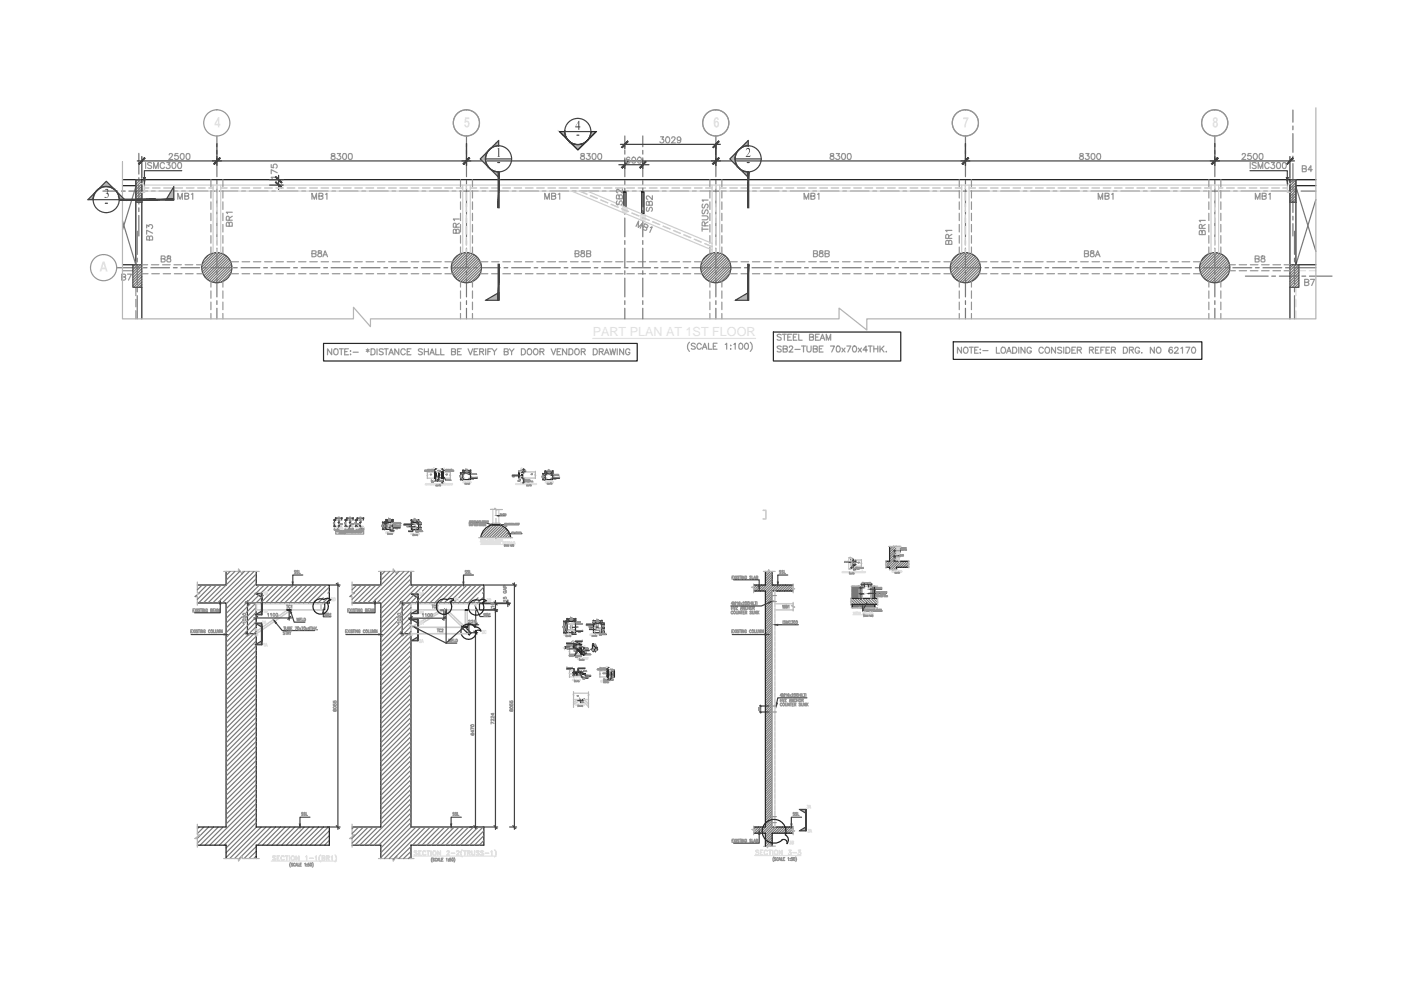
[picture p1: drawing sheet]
<svg xmlns="http://www.w3.org/2000/svg" width="297mm" height="210mm" viewBox="0 0 297 210" stroke-linecap="round" stroke-linejoin="round" font-family="sans-serif">
<!-- layer: S-COL-HATCH -->
<g fill="none" stroke="#777" stroke-width=".25">
<path d="M29.2 38.1l-.4 .4M29.8 38.1l-1 1M30.1 38.4l-1.3 1.3M30.1 38.9l-1.3 1.3M30.1 39.5l-1.3 1.3M273.7 38.1l-.2 .2M274.2 38.1l-.7 .7M274.8 38.1l-1.3 1.3M274.8 38.7l-1.3 1.3M274.8 39.2l-1.3 1.3M274.8 39.8l-1.3 1.3M28.6 56.1l-.4 .5"/>
<path d="M29.2 56.1l-1 1.1M29.8 56.1l-1.6 1.6M30.1 42.9h.1M30.1 40l-1.3 1.3M30.1 40.6l-1.3 1.3M30.1 41.2l-1.3 1.3M30.1 41.7l-1.2 1.2M30.1 42.3l-.6 .6M30.1 56.4l-1.9 1.9M30.1 56.9l-1.9 2M30.1 57.5l-1.9 1.9M30.1 58.1l-1.9 1.9"/>
<path d="M30.1 58.6l-1.9 2M30.1 59.2l-1.8 1.7M30.1 59.8l-1.2 1.1M44 54.4l-.4 .3M45.1 53.7l-2.2 2.2M45.8 53.6l-3 3M46.4 53.6l-3.6 3.6M46.8 53.7l-3.9 3.9M47.3 53.8l-4.2 4.2M47.6 54.1l-4.3 4.3M48 54.3l-4.5 4.5M48.3 54.5l-4.6 4.6"/>
<path d="M48.5 54.8l-4.5 4.5M48.7 55.2l-4.3 4.3M49 55.5l-4.2 4.2M49 57.7l-2.1 2.1M49.1 56l-3.9 3.9M49.2 56.4l-3.6 3.5M49.2 57l-3 2.9M97.1 54.2l-.8 .7M98.1 53.7l-2.3 2.3M98.8 53.6l-3.1 3M99.3 53.6l-3.6 3.6M99.8 53.7l-4 4"/>
<path d="M100.2 53.9l-4.2 4.2M100.6 54.1l-4.4 4.4M100.9 54.3l-4.5 4.5M101.2 54.6l-4.5 4.5M101.4 54.9l-4.4 4.4M101.7 55.2l-4.4 4.4M101.8 55.6l-4.1 4.1M101.9 57.8l-2 2M102 56l-3.9 3.9M102.1 56.5l-3.5 3.4M102.1 57.1l-2.9 2.8M150.1 54.1l-1 1"/>
<path d="M151.1 53.7l-2.4 2.4M151.7 53.6l-3.1 3.1M152.2 53.6l-3.6 3.6M152.7 53.7l-4 4M153.1 53.9l-4.2 4.2M153.5 54.1l-4.4 4.4M153.8 54.3l-4.5 4.5M154.1 54.6l-4.5 4.5M154.4 54.9l-4.5 4.5M154.6 55.2l-4.3 4.4M154.7 55.6l-4.1 4.1M154.8 57.8l-2 2"/>
<path d="M154.9 56l-3.8 3.9M155 56.6l-3.4 3.3M155 57.1l-2.9 2.8M203.1 54l-1.2 1.2M204 53.7l-2.4 2.4M204.7 53.6l-3.2 3.2M205.2 53.6l-3.7 3.7M205.6 53.8l-4 3.9M206.1 53.9l-4.3 4.3M206.4 54.1l-4.4 4.4M206.7 54.4l-4.5 4.4M207 54.6l-4.5 4.5"/>
<path d="M207.3 54.9l-4.5 4.5M207.5 55.3l-4.3 4.3M207.7 55.7l-4.1 4.1M207.7 58l-1.9 1.7M207.8 56.1l-3.8 3.8M207.8 57.2l-2.7 2.7M207.9 56.6l-3.4 3.3M256.1 53.9l-1.4 1.5M257 53.6l-2.6 2.6M257.6 53.6l-3.2 3.2M258.1 53.6l-3.7 3.7M258.6 53.8l-4 4"/>
<path d="M259 53.9l-4.3 4.3M259.3 54.1l-4.4 4.4M259.6 54.4l-4.4 4.5M259.9 54.7l-4.4 4.4M260.2 54.9l-4.5 4.5M260.4 55.3l-4.3 4.3M260.5 58l-1.7 1.7M260.6 55.7l-4.1 4.1M260.7 56.1l-3.8 3.8M260.7 57.2l-2.7 2.7M260.7 56.6l-3.3 3.4M273.7 56.1l-.2 .2"/>
<path d="M274.2 56.1l-.7 .8M274.8 40.4l-1.3 1.3M274.8 40.9l-1.3 1.3M274.8 41.5l-1.3 1.3M274.8 42.1l-.8 .8M274.8 42.6l-.3 .3M274.8 56.1l-1.3 1.3M275.4 56.1l-1.9 1.9M275.4 56.6l-1.9 1.9M275.4 57.2l-1.9 1.9M275.4 57.7l-1.9 2M275.4 58.3l-1.9 1.9"/>
<path d="M275.4 58.9l-1.9 1.9M275.4 59.4l-1.4 1.5M30 60.9h.1M30.1 60.3l-.6 .6M275.4 60l-.9 .9M275.4 60.6l-.3 .3"/>
</g>
<!-- layer: S-GA -->
<path d="M26 38.1h2.8M26 39.4h2.8M274.8 38.1h4.2M274.8 39.4h4.2M26 56.1h2.2M28.8 42.9v13.2M30.1 42.9v13.2M273.5 42.9v13.2M274.8 42.9v13.2M275.4 56.1h3.6M30.1 60.9v6.7M273.5 60.9v6.7" fill="none" stroke="#1d1d1d" stroke-width=".25"/>
<!-- layer: S-SLAB OUTER LINE -->
<path d="M274.8 38.1h4.2" fill="none" stroke="#bcbcbc" stroke-width=".25"/>
<!-- layer: S-BM-H -->
<path d="M26 57.4h2.2M28.8 60.9v1.8M28.8 63.5v1.6M28.8 65.9v1.7" fill="none" stroke="#959595" stroke-width=".25"/>
<!-- layer: S-VOID -->
<path d="M28.8 39.6l-2.8 9.2M274.8 39.6l4.2 13.7M26 46.8l2.8 9.3M279 42.3l-4.2 13.8" fill="none" stroke="#777" stroke-width=".25"/>
<!-- layer: S-BEAM-HIDDEN -->
<path d="M275.4 57.4h1.4M277.6 57.4h1.4M274.8 60.9v1.8M274.8 63.5v1.6M274.8 65.9v1.7" fill="none" stroke="#dcdcdc" stroke-width=".25"/>
<!-- layer: S-TEXT -->
<path d="M276.1 35.8l.8-.2v-.3l-.2-.2h-.6v1.3l.8-.1 .1-.3-.3-.2M278.2 36h-.9l.6-.9v1.3M25.8 58.7h.7l.1-.4-.1-.1-.7-.1v1.3l.8-.1v-.3l-.3-.3M27 58.1h.9l-.7 1.3M31.1 48.3v-.6l.5 .3a.43 .43 0 0 1 .4-.4 .43 .43 0 0 1 .4 .4 .43 .43 0 0 1-.3 .5M31.7 50.3l.2-.3 .3 .1 .2 .2v.6h-1.3l.1-.8 .4 .1 .1 .7M32.4 49.4l-1.3-.6v.9M276.6 59.9l.8-.1 .1-.3-.3-.3h-.6v1.3l.8-.1 .1-.3-.3-.2M277.8 59.2h.9l-.6 1.3" fill="none" stroke="#959595" stroke-width=".25"/>
<!-- layer: S-GRID -->
<g fill="none" stroke="#777" stroke-width=".25">
<path d="M29.4 32.5v4.4M29.4 37.7v.8M29.4 39.3v4M46 28.8v2.3M46 31.9v.8M46 33.5v4M46 38.3v.8M46 39.9v4M98.9 28.8v2.3M98.9 31.9v.8M98.9 33.5v4M98.9 38.3v.8"/>
<path d="M98.9 39.9v4M151.8 28.8v2.3M151.8 31.9v.8M151.8 33.5v4M151.8 38.3v.8M151.8 39.9v4M204.7 28.8v2.3M204.7 31.9v.8M204.7 33.5v4M204.7 38.3v.8M204.7 39.9v4M257.6 28.8v2.3"/>
<path d="M257.6 31.9v.8M257.6 33.5v4M257.6 38.3v.8M257.6 39.9v4M274.1 23.3v2.6M274.1 26.7v.8M274.1 28.3v4M274.1 33.1v.8M274.1 34.7v4M274.1 39.5v.8M21.8 40.5h3.1M24.7 56.8h4.9"/>
<path d="M25.8 40.5h.8M27.3 40.5h4M29.1 49v4.9M29.1 54.7v.8M29.1 56.3v4M29.4 44.1v.8M29.4 45.7v4.3M30.4 56.8h.8M32 56.8h4M32.1 40.5h.8M33.7 40.5h4M36.8 56.8h.8"/>
<path d="M38.4 56.8h3.9M38.5 40.5h.8M40.1 40.5h4M43.2 56.8h.7M44.7 56.8h4M44.8 40.5h.8M46 44.7v.7M46 46.2v4M46 51v.8M46 52.6v4M46 57.4v.8M46 59v3.9"/>
<path d="M46.5 40.5h3.9M49.5 56.8h.8M51.1 56.8h4M51.2 40.5h.8M52.8 40.5h4M55.9 56.8h.8M57.5 56.8h3.9M57.6 40.5h.8M59.2 40.5h4M62.2 56.8h.8M63.9 56.8h3.9M64 40.5h.8"/>
<path d="M65.6 40.5h4M68.6 56.8h.8M70.2 56.8h4M70.4 40.5h.7M71.9 40.5h4M75 56.8h.8M76.6 56.8h4M76.7 40.5h.8M78.3 40.5h4M81.4 56.8h.8M83 56.8h4M83.1 40.5h.8"/>
<path d="M84.7 40.5h4M87.7 56.8h.8M89.3 56.8h4M89.5 40.5h.8M91.1 40.5h4M94.1 56.8h.8M95.7 56.8h4M95.9 40.5h.8M97.4 40.5h4M98.9 44.7v.7M98.9 46.2v4M98.9 51v.8"/>
<path d="M98.9 52.6v4M98.9 57.4v.8M98.9 59v3.9M100.5 56.8h.8M102.1 56.8h4M102.2 40.5h.8M103.8 40.5h4M106.9 56.8h.8M108.5 56.8h4M108.6 40.5h.8M110.2 40.5h4M113.3 56.8h.7"/>
<path d="M114.8 56.8h4M114.9 40.5h.9M116.6 40.5h3.9M119.6 56.8h.8M121.2 56.8h4M121.3 40.5h.8M122.9 40.5h4M126 56.8h.8M127.6 56.8h3.9M127.7 40.5h.8M129.3 40.5h4M132.3 56.8h.9"/>
<path d="M134 56.8h3.9M134.1 40.5h.8M135.7 40.5h4M138.7 56.8h.8M140.3 56.8h4M140.4 40.5h.8M142 40.5h4M145.1 56.8h.8M146.7 56.8h4M146.8 40.5h.8M148.4 40.5h4M151.5 56.8h.8"/>
<path d="M151.8 44.7v.7M151.8 46.2v4M151.8 51v.8M151.8 52.6v4M151.8 57.4v.8M151.8 59v3.9M153 56.8h4M153.2 40.5h.8M154.8 40.5h4M157.8 56.8h.8M159.4 56.8h4M159.6 40.5h.8"/>
<path d="M161.2 40.5h4M164.2 56.8h.8M165.8 56.8h4M166 40.5h.7M167.5 40.5h4M170.6 56.8h.8M172.2 56.8h4M172.3 40.5h.8M173.9 40.5h4M177 56.8h.8M178.6 56.8h4M178.7 40.5h.8"/>
<path d="M180.3 40.5h3.9M183.3 56.8h.8M184.9 56.8h4M185.1 40.5h.8M186.7 40.5h3.9M189.7 56.8h.8M191.3 56.8h4M191.4 40.5h.8M193 40.5h4M196.1 56.8h.8M197.7 56.8h3.9M197.8 40.5h.8"/>
<path d="M199.4 40.5h4M202.5 56.8h.8M204.1 56.8h3.9M204.2 40.5h.8M204.7 44.7v.7M204.7 46.2v4M204.7 51v.8M204.7 52.6v4M204.7 57.4v.8M204.7 59v3.9M205.8 40.5h4M208.8 56.8h.8"/>
<path d="M210.4 56.8h4M210.5 40.5h.8M212.1 40.5h4M215.2 56.8h.8M216.8 56.8h4M216.9 40.5h.8M218.5 40.5h4M221.6 56.8h.7M223.2 56.8h3.9M223.3 40.5h.8M224.9 40.5h4M227.9 56.8h.8"/>
<path d="M229.5 56.8h4M229.7 40.5h.8M231.3 40.5h4M234.3 56.8h.8M235.9 56.8h4M236 40.5h.8M237.6 40.5h4M240.7 56.8h.8M242.3 56.8h4M242.4 40.5h.8M244 40.5h4M247.1 56.8h.8"/>
<path d="M248.6 56.8h4M248.8 40.5h.8M250.4 40.5h4M253.4 56.8h.8M255 56.8h4M255.2 40.5h.8M256.8 40.5h3.9M257.6 44.7v.7M257.6 46.2v4M257.6 51v.8M257.6 52.6v4M257.6 57.4v.8"/>
<path d="M257.6 59v3.9M259.8 56.8h.8M261.4 56.8h4M261.5 40.5h.8M263.1 40.5h4M264 58.5h4.9M266.2 56.8h.8M267.8 56.8h4M267.9 40.5h.8M269.5 40.5h4M269.6 58.5h.8M271.2 58.5h4"/>
<path d="M272.6 56.8h.8M274.1 41.1v3.9M274.1 45.8v.9M274.1 47.4v2.6M274.2 56.8h4.8M274.3 40.5h.8M274.5 49v4.9M274.5 54.7v.8M274.5 56.3v4M275.9 40.5h3.1M276 58.5h.8M277.6 58.5h4.8"/>
<path d="M29.1 61.1v.8M29.1 62.7v4.9M46 63.8v.8M46 65.4v2.2M98.9 63.8v.8M98.9 65.4v2.2M151.8 63.8v.8M151.8 65.4v2.2M204.7 63.8v.8M204.7 65.4v2.2M257.6 63.8v.8M257.6 65.4v2.2"/>
<path d="M274.5 61.1v.8M274.5 62.7v4.9"/>
</g>
<!-- layer: S-SLAB THK -->
<path d="M45.1 34.1h213.4M46 30.4v4.7M98.9 30.4v4.7M151.8 30.4v4.7M204.7 30.4v4.7M257.6 30.4v4.7" fill="none" stroke="#424242" stroke-width=".25"/>
<!-- layer: 0 -->
<g fill="#424242" stroke="#424242" stroke-width=".21">
<path d="M98.2 34.7l.1 .1 1.2-1.4zM99.5 33.4l.1 .2-1.3 1.2z"/>
<path d="M46.6 33.4l-1.2 1.4 1.3-1.2zM46.6 33.4l-1.2 1.4-.1-.1z"/>
<path d="M99.5 33.4l-1.2 1.4 1.3-1.2zM99.5 33.4l-1.2 1.4-.1-.1z"/>
<path d="M151.1 34.7l.1 .1 1.2-1.4zM152.4 33.4l.1 .2-1.3 1.2z"/>
<path d="M205.2 33.4l-1.1 1.4 1.3-1.2zM205.2 33.4l-1.1 1.4-.1-.1z"/>
<path d="M256.9 34.7l.1 .1 1.1-1.4zM258.1 33.4l.2 .2-1.3 1.2z"/>
<path d="M204 34.7l.1 .1 1.1-1.4zM205.2 33.4l.2 .2-1.3 1.2z"/>
<path d="M152.4 33.4l-1.2 1.4 1.3-1.2zM151.1 34.7l1.3-1.3-1.2 1.4z"/>
</g>
<!-- layer: S-SLAB THK -->
<g fill="none" stroke="#959595" stroke-width=".25">
<path d="M70.3 32.6v.4l.6 .1 .1 .3a.44 .44 0 0 1-.3 .4 .44 .44 0 0 1-.5-.2l.2-.5 .6-.2-.1-.3zM71.5 32.6h.7l-.3 .4a.42 .42 0 0 1 .3 .7 .42 .42 0 0 1-.8-.1M72.8 32.6h.3a.7 .7 0 0 1 .4 .6 .7 .7 0 0 1-.5 .6l-.4-.5zM74 32.6h.3a.69 .69 0 0 1 .4 .6 .69 .69 0 0 1-.5 .6 .83 .83 0 0 1-.2-1.2zM123.2 32.6v.4l.7 .3a.39 .39 0 0 1-.2 .5 .39 .39 0 0 1-.5-.1 .39 .39 0 0 1 .1-.6l.5-.1 .1-.3-.3-.1zM124.4 32.6h.7l-.4 .4a.43 .43 0 0 1 .5 .4 .43 .43 0 0 1-.4 .5 .43 .43 0 0 1-.5-.3M125.7 32.6a.63 .63 0 0 1 .8 .5 .63 .63 0 0 1-.5 .7h-.1a.87 .87 0 0 1-.2-1.2zM126.9 32.6h.3a.7 .7 0 0 1 .4 .6 .7 .7 0 0 1-.5 .6l-.4-.5zM176.1 32.6v.4l.6 .1 .1 .3a.44 .44 0 0 1-.3 .4 .44 .44 0 0 1-.5-.2l.2-.5 .6-.2-.1-.3zM177.3 32.6h.7l-.4 .4a.44 .44 0 0 1 .3 .7 .44 .44 0 0 1-.7-.1M178.6 32.6h.3a.7 .7 0 0 1 .4 .6 .7 .7 0 0 1-.5 .6l-.2-.1-.2-.4zM179.8 32.6a.63 .63 0 0 1 .8 .5 .63 .63 0 0 1-.5 .7h-.1a.87 .87 0 0 1-.2-1.2z"/>
<path d="M229 32.6v.4l.5 .1 .2 .3a.44 .44 0 0 1-.3 .4 .44 .44 0 0 1-.5-.2l.2-.5 .6-.2-.1-.3zM230.2 32.6h.7l-.4 .4a.42 .42 0 0 1 .4 .6 .42 .42 0 0 1-.7 .1l-.1-.1M231.5 32.6a.63 .63 0 0 1 .8 .5 .63 .63 0 0 1-.5 .7h-.1a.87 .87 0 0 1-.2-1.2zM232.7 32.6h.3a.7 .7 0 0 1 .4 .6 .7 .7 0 0 1-.5 .6l-.4-.5z"/>
</g>
<!-- layer: S-GRID-TAG -->
<g fill="none" stroke="#959595" stroke-width=".25">
<circle cx="46" cy="26.1" r="2.77"/>
<circle cx="98.9" cy="26.1" r="2.77"/>
<circle cx="151.8" cy="26.1" r="2.77"/>
<circle cx="204.7" cy="26.1" r="2.77"/>
<circle cx="257.5" cy="26.1" r="2.77"/>
</g>
<path d="M46.2 24.8h.3v1.4h.2v.4h-.2v.4h-.3v-.4h-.7v-.4zM46.2 25.5l-.4 .7h.4z" fill="#e1e1e1"/>
<circle cx="98.9" cy="26.1" r="2.77" fill="none" stroke="#959595" stroke-width=".25"/>
<path d="M98.6 24.9h.9v.4h-.6l-.1 .3h.4l.3 .3 .1 .4-.2 .5-.3 .3-.4-.1-.3-.5 .3-.1a.28 .28 0 0 0 .4 .2 .28 .28 0 0 0 .1-.4 .25 .25 0 0 0-.2-.3 .25 .25 0 0 0-.3 .1h-.3z" fill="#e1e1e1"/>
<circle cx="151.8" cy="26.1" r="2.77" fill="none" stroke="#959595" stroke-width=".25"/>
<path d="M151.5 25l.3-.2 .4 .1 .2 .5h-.3a.26 .26 0 0 0-.3-.2 .26 .26 0 0 0-.1 .4v.2l.1-.2 .4 .1 .3 .4-.1 .7-.4 .3-.5-.2-.2-.5v-.9zM151.8 25.9l-.1 .3a.29 .29 0 0 0 0 .4 .29 .29 0 0 0 .4 0 .29 .29 0 0 0 0-.4l-.1-.2z" fill="#e1e1e1"/>
<circle cx="204.7" cy="26.1" r="2.77" fill="none" stroke="#959595" stroke-width=".25"/>
<path d="M204.2 24.9h1.1v.3l-.4 .8-.2 1h-.3v-.3l.5-1.4h-.7z" fill="#e1e1e1"/>
<circle cx="257.5" cy="26.1" r="2.77" fill="none" stroke="#959595" stroke-width=".25"/>
<path d="M257.3 25l.2-.2 .5 .1 .2 .3-.1 .4a.32 .32 0 0 0 .1 .6v.6l-.3 .2-.4 .1-.3-.3-.1-.6 .3-.3-.3-.3zM257.4 25.5a.25 .25 0 0 0 .5 0 .25 .25 0 0 0-.5 0zM257.5 26l-.1 .3a.29 .29 0 0 0 .1 .4 .29 .29 0 0 0 .4-.1 .29 .29 0 0 0 0-.4z" fill="#e1e1e1"/>
<!-- layer: s-col -->
<g fill="none" stroke="#4c4c4c" stroke-width=".25">
<path d="M28.8 38.1h1.3v4.8h-1.3zM273.5 38.1h1.3v4.8h-1.3zM28.2 56.1h1.9v4.8h-1.9zM273.5 56.1h1.9v4.8h-1.9z"/>
<circle cx="46" cy="56.7" r="3.2"/>
<circle cx="98.9" cy="56.7" r="3.2"/>
<circle cx="151.8" cy="56.7" r="3.2"/>
<circle cx="204.7" cy="56.7" r="3.2"/>
<circle cx="257.5" cy="56.7" r="3.2"/>
</g>
<!-- layer: S-GA -->
<path d="M30.1 38.1h243.4" fill="none" stroke="#1d1d1d" stroke-width=".25"/>
<!-- layer: S-ISMB-200 -->
<path d="M30.7 39.2h242.2M30.7 40.5h14.5M46.8 40.5h51.3M99.7 40.5h51.3M152.6 40.5h51.3M205.5 40.5h51.3M258.4 40.5h14.5" fill="none" stroke="#cecece" stroke-width=".25"/>
<!-- layer: S-BM-H -->
<g fill="none" stroke="#959595" stroke-width=".25">
<path d="M44.7 38.1v1.5M47.3 38.1v1.5M97.6 38.1v1.5M100.2 38.1v1.5M150.5 38.1v1.5M153 38.1v1.5M203.4 38.1v1.5M206 38.1v1.5M256.3 38.1v1.5M258.8 38.1v1.5M30.1 56.1h1.2M30.1 58h1.3"/>
<path d="M32.1 56.1h1.6M32.2 58h1.6M34.5 56.1h1.6M34.6 58h1.6M36.9 56.1h1.6M37 58h1.6M39.3 56.1h1.6M39.3 58h1.7M41.7 56.1h1.2M41.8 58h1.3M44.7 40.4v1.6M44.7 42.8v1.6"/>
<path d="M44.7 45.2v1.6M44.7 47.6v1.6M44.7 50v1.6M44.7 52.4v1.4M44.7 59.7v1.2M47.3 40.4v1.6M47.3 42.8v1.6M47.3 45.2v1.6M47.3 47.6v1.6M47.3 50v1.6M47.3 52.4v1.4M47.3 59.7v1.2"/>
<path d="M48.9 58h1.7M48.9 55.5h1.7M51.3 58h1.6M51.3 55.5h1.6M53.7 58h1.6M53.7 55.5h1.6M56.1 58h1.6M56.1 55.5h1.6M58.5 58h1.6M58.5 55.5h1.6M60.9 58h1.6M60.9 55.5h1.6"/>
<path d="M63.3 58h1.6M63.3 55.5h1.6M65.7 58h1.6M65.7 55.5h1.6M68.1 58h1.6M68.1 55.5h1.6M70.5 58h1.6M70.5 55.5h1.6M72.8 58h1.6M72.8 55.5h1.6M75.2 58h1.6M75.2 55.5h1.6"/>
<path d="M77.6 58h1.6M77.6 55.5h1.6M80 58h1.6M80 55.5h1.6M82.4 58h1.6M82.4 55.5h1.6M84.8 58h1.6M84.8 55.5h1.6M87.2 58h1.6M87.2 55.5h1.6M89.6 58h1.6M89.6 55.5h1.6"/>
<path d="M92 58h1.6M92 55.5h1.6M94.3 58h1.7M94.3 55.5h1.7M97.6 40.4v1.6M97.6 42.8v1.6M97.6 45.2v1.6M97.6 47.6v1.6M97.6 50v1.6M97.6 52.4v1.4M97.6 59.7v1.2M100.2 40.4v1.6"/>
<path d="M100.2 42.8v1.6M100.2 45.2v1.6M100.2 47.6v1.6M100.2 50v1.6M100.2 52.4v1.4M100.2 59.7v1.2M101.8 58h1.6M101.8 55.5h1.6M104.2 58h1.6M104.2 55.5h1.6M106.6 58h1.6M106.6 55.5h1.6"/>
<path d="M109 58h1.6M109 55.5h1.6M111.4 58h1.6M111.4 55.5h1.6M113.8 58h1.6M113.8 55.5h1.6M116.2 58h1.6M116.2 55.5h1.6M118.5 58h1.7M118.5 55.5h1.7M121 58h1.6M121 55.5h1.6"/>
<path d="M123.3 58h1.6M123.3 55.5h1.6M125.7 58h1.6M125.7 55.5h1.6M128.1 58h1.6M128.1 55.5h1.6M130.5 58h1.6M130.5 55.5h1.6M132.9 58h1.6M132.9 55.5h1.6M135.3 58h1.6M135.3 55.5h1.6"/>
<path d="M137.7 58h1.6M137.7 55.5h1.6M140.1 58h1.6M140.1 55.5h1.6M142.5 58h1.6M142.5 55.5h1.6M144.8 58h1.6M144.8 55.5h1.6M147.2 58h1.7M147.2 55.5h1.7M150.5 40.4v1.6M150.5 42.8v1.6"/>
<path d="M150.5 45.2v1.6M150.5 47.6v1.6M150.5 50v1.6M150.5 52.4v1.4M150.5 59.7v1.2M153 40.4v1.6M153 42.8v1.6M153 45.2v1.6M153 47.6v1.6M153 50v1.6M153 52.4v1.4M153 59.7v1.2"/>
<path d="M154.7 58h1.6M154.7 55.5h1.6M157.1 58h1.6M157.1 55.5h1.6M159.5 58h1.6M159.5 55.5h1.6M161.9 58h1.6M161.9 55.5h1.6M164.3 58h1.6M164.3 55.5h1.6M166.7 58h1.6M166.7 55.5h1.6"/>
<path d="M169.1 58h1.6M169.1 55.5h1.6M171.5 58h1.6M171.5 55.5h1.6M173.8 58h1.6M173.8 55.5h1.6M176.2 58h1.6M176.2 55.5h1.6M178.6 58h1.6M178.6 55.5h1.6M181 58h1.6M181 55.5h1.6"/>
<path d="M183.4 58h1.6M183.4 55.5h1.6M185.8 58h1.6M185.8 55.5h1.6M188.2 58h1.6M188.2 55.5h1.6M190.6 58h1.6M190.6 55.5h1.6M193 58h1.6M193 55.5h1.6M195.3 58h1.6M195.3 55.5h1.6"/>
<path d="M197.8 58h1.5M197.8 55.5h1.5M200.1 58h1.7M200.1 55.5h1.7M203.4 40.4v1.6M203.4 42.8v1.6M203.4 45.2v1.6M203.4 47.6v1.6M203.4 50v1.6M203.4 52.4v1.4M203.4 59.7v1.2M206 40.4v1.6"/>
<path d="M206 42.8v1.6M206 45.2v1.6M206 47.6v1.6M206 50v1.6M206 52.4v1.4M206 59.7v1.2M207.6 58h1.6M207.6 55.5h1.6M210 58h1.6M210 55.5h1.6M212.4 58h1.6M212.4 55.5h1.6"/>
<path d="M214.8 58h1.6M214.8 55.5h1.6M217.2 58h1.6M217.2 55.5h1.6M219.6 58h1.6M219.6 55.5h1.6M222 58h1.6M222 55.5h1.6M224.3 58h1.6M224.3 55.5h1.6M226.8 58h1.5M226.8 55.5h1.5"/>
<path d="M229.1 58h1.6M229.1 55.5h1.6M231.5 58h1.6M231.5 55.5h1.6M233.9 58h1.6M233.9 55.5h1.6M236.3 58h1.6M236.3 55.5h1.6M238.7 58h1.6M238.7 55.5h1.6M241.1 58h1.6M241.1 55.5h1.6"/>
<path d="M243.5 58h1.6M243.5 55.5h1.6M245.8 58h1.7M245.8 55.5h1.7M248.3 58h1.5M248.3 55.5h1.5M250.6 58h1.6M250.6 55.5h1.6M253 58h1.6M253 55.5h1.6M256.3 40.4v1.6M256.3 42.8v1.6"/>
<path d="M256.3 45.2v1.6M256.3 47.6v1.6M256.3 50v1.6M256.3 52.4v1.4M256.3 59.7v1.2M258.8 40.4v1.6M258.8 42.8v1.6M258.8 45.2v1.6M258.8 47.6v1.6M258.8 50v1.6M258.8 52.4v1.4M258.8 59.7v1.2"/>
<path d="M260.7 56.1h1.2M260.7 57.4h1.2M262.7 56.1h1.6M262.7 57.4h1.6M265.1 56.1h1.6M265.1 57.4h1.6M267.5 56.1h1.6M267.5 57.4h1.6M269.9 56.1h1.6M269.9 57.4h1.6M272.3 56.1h1.2M272.3 57.4h1.2"/>
<path d="M44.7 61.7v1.5M44.7 64.1v1.6M44.7 66.5v1.1M47.3 61.7v1.5M47.3 64.1v1.6M47.3 66.5v1.1M97.6 61.7v1.5M97.6 64.1v1.6M97.6 66.5v1.1M100.2 61.7v1.5M100.2 64.1v1.6M100.2 66.5v1.1"/>
<path d="M150.5 61.7v1.5M150.5 64.1v1.6M150.5 66.5v1.1M153 61.7v1.5M153 64.1v1.6M153 66.5v1.1M203.4 61.7v1.5M203.4 64.1v1.6M203.4 66.5v1.1M206 61.7v1.5M206 64.1v1.6M206 66.5v1.1"/>
<path d="M256.3 61.7v1.5M256.3 64.1v1.6M256.3 66.5v1.1M258.8 61.7v1.5M258.8 64.1v1.6M258.8 66.5v1.1"/>
</g>
<!-- layer: S-TEXT -->
<g fill="none" stroke="#959595" stroke-width=".25">
<path d="M34.2 54.9l.7-.1 .1-.3-.1-.2h-.7v1.2h.7l.1-.4-.3-.2M35.5 54.3v.4l.4 .1a.37 .37 0 0 1 .3 .5 .37 .37 0 0 1-.5 .2h-.2l-.1-.4 .2-.2 .5-.2 .1-.3-.3-.1zM48.6 47.4l.2-.3 .4 .1v.2v.6h-1.2l.1-.8h.4l.1 .8M48.6 46.7l-.1-.8h-.4l-.1 .8h1.2M49.2 45h-1.2l.2 .3M49.2 45.8l-.6 .5M66.1 53.8l.8-.1 .1-.3-.1-.2h-.8v1.2l.8-.1 .1-.3-.3-.2M67.5 53.2v.4l.5 .2 .2 .2a.44 .44 0 0 1-.3 .5 .44 .44 0 0 1-.5-.3l.1-.4 .7-.3-.1-.3zM68.5 54.4l.4-1.2 .5 1.2M68.6 54h.7M96.7 48.9l.3-.3h.3l.1 .3v.5h-1.3l.1-.7h.5v.7M96.7 48.2v-.8h-.5l-.1 .8h1.3"/>
<path d="M97.4 46.4h-1.3l.3 .4M97.4 47.3l-.7 .5M121.9 53.8l.8-.1 .1-.3-.1-.2h-.8v1.2l.8-.1 .1-.3-.4-.2M123.2 53.2v.4l.6 .2 .2 .2a.44 .44 0 0 1-.4 .5 .44 .44 0 0 1-.5-.3l.2-.4 .6-.3-.1-.3zM124.4 53.8l.8-.1v-.4l-.8-.1v1.2l.8-.1v-.4l-.3-.1M148.9 45.8h1l.2 .3-.2 .5h-1M148.9 48.6h1.2M148.9 48.2v.8M149 44.5l-.1 .3 .1 .5 .3-.1 .3-.7h.3l.2 .3-.2 .5M149 43.3l-.1 .3 .1 .5h.3l.3-.7 .3-.1 .2 .3-.2 .5M149.5 47.9l-.2-.8h-.4v.8h1.2M150.1 42.4h-1.2l.2 .3"/>
<path d="M150.1 47l-.6 .5M172.5 53.8l.7-.1 .1-.3-.3-.2h-.5v1.2l.7-.1 .1-.3-.3-.2M173.8 53.2v.4l.7 .3a.39 .39 0 0 1-.2 .5 .39 .39 0 0 1-.5-.1 .39 .39 0 0 1 .1-.5l.5-.2 .1-.3-.3-.1zM174.9 53.8l.8-.1 .1-.3-.1-.2h-.8v1.2l.8-.1 .1-.3-.3-.2M201.1 51.3l.3-.3h.3l.1 .3v.5h-1.3l.1-.8h.4l.1 .8M201.1 50.5l-.1-.8h-.4l-.1 .8h1.3M201.8 48.9h-1.3l.3 .2M201.8 49.7l-.7 .4M229.9 53.8l.7-.1 .1-.4-.8-.1v1.2l.8-.1v-.4l-.2-.1M231.3 53.2v.4l.5 .2 .2 .2a.44 .44 0 0 1-.4 .5 .44 .44 0 0 1-.4-.3l.1-.4 .6-.3v-.3zM232.3 54.4l.4-1.2 .5 1.2M232.4 54h.6"/>
<path d="M254.9 49.2l.2-.3 .4 .1v.2v.5h-1.2v-.7l.2-.1 .3 .1 .1 .7M254.9 48.4l-.1-.7-.3-.1-.2 .1v.7h1.2M255.5 46.7h-1.2l.2 .3M255.5 47.6l-.6 .4M266.1 54.9l.8-.1v-.5h-.8v1.2h.8v-.5l-.2-.1M267.5 54.3v.4l.5 .2 .2 .2a.44 .44 0 0 1-.4 .5 .44 .44 0 0 1-.5-.3l.2-.4 .7-.3-.1-.3z"/>
</g>
<!-- layer: S-GA -->
<path d="M279 22.9v44.7h-95.2v2.4l-5.9-4.7v2.3h-99.4v1.7l-3.6-4.1v2.4h-48.9v-33.4" fill="none" stroke="#b2b2b2" stroke-width=".25"/>
<!-- layer: S-GRID-TAG -->
<path d="M125.7 71.8h34.5" fill="none" stroke="#e1e1e1" stroke-width=".25"/>
<circle cx="22" cy="56.7" r="2.77" fill="none" stroke="#959595" stroke-width=".25"/>
<path d="M21.8 55.5h.4l.6 2.1h-.3l-.2-.5h-.7l-.1 .5h-.4zM21.9 55.9l-.2 .8h.5z" fill="#e1e1e1"/>
<!-- layer: S-SLAB THK -->
<path d="M57.2 38.1h2.8M57.2 39.2h2.8M59.1 37.2v3" fill="none" stroke="#424242" stroke-width=".25"/>
<path d="M57.5 34.9v.6l.6 .1a.44 .44 0 0 1 0-.7 .44 .44 0 0 1 .6 .1 .44 .44 0 0 1-.2 .6M58.8 37.6h-1.3l.2 .3M58.8 36.6l-1.3-.6v.8" fill="none" stroke="#959595" stroke-width=".25"/>
<!-- layer: 0 -->
<g fill="#424242" stroke="#424242" stroke-width=".21">
<path d="M58.4 37.5l1.3 1.3 .1-.1zM58.4 37.5l.1-.1 1.3 1.3z"/>
<path d="M58.5 38.5l-.1 .2 1.4 1.1zM58.4 38.7l1.4 1.1-.1 .1z"/>
</g>
<!-- layer: S-ISMB-200 -->
<g fill="none" stroke="#cecece" stroke-width=".25">
<path d="M30.7 39.8h.9M32.4 39.8h1.5M34.7 39.8h1.6M37.1 39.8h1.6M39.5 39.8h1.6M41.9 39.8h1.6M44.3 39.8h.9M45.2 39.2v14.4M46 39.2v.8M46.8 39.8h1.3M46.8 39.2v14.4M49 39.8h1.6"/>
<path d="M51.3 39.8h1.6M53.7 39.8h1.6M56.1 39.8h1.6M58.5 39.8h1.6M60.9 39.8h1.6M63.3 39.8h1.6M65.7 39.8h1.6M68.1 39.8h1.6M70.5 39.8h1.6M72.8 39.8h1.6M75.2 39.8h1.6M77.6 39.8h1.6"/>
<path d="M80 39.8h1.6M82.4 39.8h1.6M84.8 39.8h1.6M87.2 39.8h1.6M89.6 39.8h1.6M92 39.8h1.6M94.3 39.8h1.6M96.7 39.8h1.4M98.1 39.2v14.4M98.9 39.2v.8M99.7 39.8h1.4M99.7 39.2v14.4"/>
<path d="M101.8 39.8h1.6M104.2 39.8h1.6M106.6 39.8h1.6M109 39.8h1.6M111.4 39.8h1.6M113.8 39.8h1.6M116.2 39.8h1.6M118.5 39.8h1.7M121 39.8h1.6M123.3 39.8h1.6M125.7 39.8h1.6M128.1 39.8h1.6"/>
<path d="M130.5 39.8h1.6M132.9 39.8h1.6M135.3 39.8h1.6M137.7 39.8h1.6M140.1 39.8h1.6M142.5 39.8h1.6M144.8 39.8h1.6M147.2 39.8h1.7M149.6 39.8h1.4M151 39.2v14.4M151.8 39.2v.8M152.6 39.8h1.3"/>
<path d="M152.6 39.2v14.4M154.7 39.8h1.6M157.1 39.8h1.6M159.5 39.8h1.6M161.9 39.8h1.6M164.3 39.8h1.6M166.7 39.8h1.6M169.1 39.8h1.6M171.5 39.8h1.6M173.8 39.8h1.6M176.2 39.8h1.6M178.6 39.8h1.6"/>
<path d="M181 39.8h1.6M183.4 39.8h1.6M185.8 39.8h1.6M188.2 39.8h1.6M190.6 39.8h1.6M193 39.8h1.6M195.3 39.8h1.6M197.8 39.8h1.5M200.1 39.8h1.6M202.5 39.8h1.4M203.9 39.2v14.4M204.7 39.2v.8"/>
<path d="M205.5 39.8h1.3M205.5 39.2v14.4M207.6 39.8h1.6M210 39.8h1.6M212.4 39.8h1.6M214.8 39.8h1.6M217.2 39.8h1.6M219.6 39.8h1.6M222 39.8h1.6M224.3 39.8h1.6M226.8 39.8h1.5M229.1 39.8h1.6"/>
<path d="M231.5 39.8h1.6M233.9 39.8h1.6M236.3 39.8h1.6M238.7 39.8h1.6M241.1 39.8h1.6M243.5 39.8h1.6M245.8 39.8h1.7M248.3 39.8h1.5M250.6 39.8h1.6M253 39.8h1.6M255.4 39.8h1.4M256.8 39.2v14.4"/>
<path d="M257.6 39.2v.8M258.4 39.8h.9M258.4 39.2v14.4M260.1 39.8h1.6M262.5 39.8h1.5M264.9 39.8h1.6M267.2 39.8h1.6M269.6 39.8h1.6M272 39.8h.9M46 40.9v1.5M46 43.2v1.6M46 45.6v1.6"/>
<path d="M46 48v1.6M46 50.4v1.6M46 52.8v.8M98.9 40.9v1.5M98.9 43.2v1.6M98.9 45.6v1.6M98.9 48v1.6M98.9 50.4v1.6M98.9 52.8v.8M151.8 40.9v1.5M151.8 43.2v1.6M151.8 45.6v1.6"/>
<path d="M151.8 48v1.6M151.8 50.4v1.6M151.8 52.8v.8M204.7 40.9v1.5M204.7 43.2v1.6M204.7 45.6v1.6M204.7 48v1.6M204.7 50.4v1.6M204.7 52.8v.8M257.6 40.9v1.5M257.6 43.2v1.6M257.6 45.6v1.6"/>
<path d="M257.6 48v1.6M257.6 50.4v1.6M257.6 52.8v.8"/>
</g>
<!-- layer: S-SEC-MARK-100 -->
<g fill="#b9b9b9" stroke="#b9b9b9" stroke-width=".21">
<path d="M103 63.7l2.7-1.6v1.6z"/>
<path d="M101.8 33.7l1.2-1.1v2.2z"/>
<path d="M103 33.7l.1 1.2zM103 33.7l.1 1.2z"/>
<path d="M103.1 32.5v.6zM103 32.6v1.1z"/>
<path d="M103.1 34.3l.2 .8zM103.1 34.3v.6l.2 .2z"/>
<path d="M103.1 32.5l.2-.2v.2zM103.1 32.5v.6l.2-.6z"/>
<path d="M103.3 34.9l.3 .5zM103.3 34.9v.2l.3 .3z"/>
<path d="M103.3 32.3l.3-.3zM103.3 32.3v.2l.3-.5z"/>
<path d="M103.6 35.4l.4 .5zM103.6 35.4l.4 .5z"/>
<path d="M104 31.5l-.4 .5zM104 31.5l-.4 .5z"/>
<path d="M104 35.9l.5 .3v.2zM104 35.9l.5 .5z"/>
<path d="M104 31.5l.5-.5v.2zM104 31.5l.5-.3z"/>
<path d="M104.5 36.2l.6 .2v.6zM104.5 36.2v.2l.6 .6z"/>
<path d="M105.1 30.4v.6h-.6zM104.5 31v.2l.6-.2z"/>
<path d="M105.1 36.4h.6v1.2zM105.1 36.4v.6l.6 .6z"/>
<path d="M105.7 29.8v1.1l-.6-.5zM105.1 30.4v.6l.6-.1z"/>
</g>
<g fill="#424242" stroke="#424242" stroke-width=".21">
<path d="M105.6 56h.2l-.2 7.7zM105.8 56l-.2 7.7h.2z"/>
<path d="M105.6 36.4h.2l-.2 7.7zM105.8 36.4l-.2 7.7h.2z"/>
</g>
<g fill="none" stroke="#424242" stroke-width=".25">
<path d="M103 33.7h5.5M105.7 30.9a2.77 2.77 0 0 0-2.8 2.8 2.77 2.77 0 0 0 2.8 2.7M105.7 30.9v-1.1l-3.9 3.9 3.9 3.9v-1.2M105.7 30.9h.1M103 63.7l2.7-1.6v1.6z"/>
<circle cx="105.7" cy="33.7" r="2.77"/>
</g>
<path d="M105.4 31.6l.4-.2v1.7l.2 .2h-.6l.2-.2v-1.4z" fill="#424242"/>
<g fill="none" stroke="#424242" stroke-width=".25">
<path d="M105.5 34.5h.4M155.9 33.7h5.5M158.6 30.9a2.77 2.77 0 0 0-2.8 2.8 2.77 2.77 0 0 0 2.8 2.7M158.6 30.9v-1.1l-3.9 3.9 3.9 3.9v-1.2M158.6 30.9h.1M155.9 63.7l2.7-1.6v1.6z"/>
<circle cx="158.6" cy="33.7" r="2.77"/>
</g>
<!-- layer: S-GA -->
<g fill="none" stroke="#1d1d1d" stroke-width=".25">
<path d="M81.8 110.7h1.5v1.5h-1.5zM87.2 110.8h1.5v1.5h-1.5zM92.4 100.1h.1M92.4 100.2l.1-.1-.1 .1M92.5 100.3l-.1 .2M92.5 100.5h-.1M92.5 100.5l-.1 .2M92.5 100.8l-.1 .1M92.5 101h-.1M92.5 101.1l-.1 .1M92.5 101.3l-.1 .1M92.5 101.3h.1"/>
<path d="M92.5 100.2l-.1 .1M92.5 100.7l-.1 .1M92.5 100.8h-.1M92.5 100.9h-.1M92.5 100.9l-.1 .1M92.5 101l-.1 .1M92.5 101.2l-.1 .1M92.6 100.1v.1M92.6 101.3v.1M92.7 100.1l-.1 .1M92.7 101.3h.1M92.8 100.1l-.1 .1"/>
<path d="M92.9 100.1l-.1 .1M92.9 101.3v.1M92.9 100.1h.1M93 101.4h.1M93 100.1v.1M93 100.2v.1M93 100.3v.1M93 100.4v.1M93 100.5h.1M93 100.5v.2M93 100.7v.1M93 100.8h.1"/>
<path d="M93 100.8v.1M93 100.9v.1M93 101h.1M93 101v.1M93 101.1h.1M93 101.1l-.1 .3M104.3 111.3a3.2 3.2 0 0 0-2.4 2.7M104.3 111.2v.1M104.4 111.1l1.5 .1zM105.9 111.3a3.2 3.2 0 0 1 2.4 2.7M106 111.2v.1M74.6 127.8h6.1v47.5"/>
<path d="M80.7 121.2v2.8h-6.1M87.1 121.2v2.8h15.5v3.8h-15.5v47.5h15.5M87.3 133h.1M87.3 132.9v.1M87.4 132.9l-.1 .1M87.5 132.9l-.1 .1M87.5 133h.1M87.6 132.9l-.1 .1M87.8 132.9l-.2 .1M87.9 132.9l-.1 .1M87.9 132.9v.1M88.1 132.9l-.2 .1"/>
<path d="M88.2 132.9l-.1 .1M93.4 129.4h.1M93.4 129.3v.1M93.6 129.3h.1M93.7 129.3l-.1 .1M93.8 129.3l-.1 .1M93.9 129.3l-.1 .1M93.9 129.3v.1M94 129.3l-.1 .1M94.1 129.3l-.1 .1M94.1 129.3v.1M94.2 129.3h.1"/>
<path d="M94.3 129.3l-.1 .1M94.4 129.3l-.1 .1M94.5 129.3l-.1 .1M94.6 129.3l-.1 .1M94.6 129.4h.1M94.7 129.3l-.1 .1M94.7 129.4h.1M101.7 128v1.3"/>
</g>
<path d="M90.6 100v.7h.1l-.2 .1 .1 .7M101.5 114h3.3v-.3l.4 .6v-.3h3.5M104 108h.9v-.3l.4 .5v-.2h1.2M74.6 123.4v2.3h.6l-1.1 .8h.5v1.8M80.2 121.2h3.2v-.6l.7 1.1v-.5h3.7" fill="none" stroke="#b2b2b2" stroke-width=".25"/>
<!-- layer: S-TEXT -->
<path d="M66.1 42.2v-1.2l.5 1.2 .5-1.2v1.2M67.6 41.6l.8-.2v-.3l-.8-.1v1.2l.8-.1v-.4l-.2-.1M69 41.2l.3-.2v1.2" fill="none" stroke="#959595" stroke-width=".25"/>
<!-- layer: S-ISMB-200 -->
<g fill="none" stroke="#cecece" stroke-width=".25">
<path d="M71.2 110.2l1.2 .1zM71.2 111.6h1.2zM71.8 110.3l.1 1.3zM73.5 110.2l1.4 .1zM73.5 111.6h1.4zM74.2 110.3v1.3zM82.4 111.3h.4v.4h-.4zM87.3 110.8h1.3zM87.3 112.1l1.3 .1zM87.9 110.8l.1 1.3zM90.6 100.1h1.7M90.6 100.1h1.6"/>
<path d="M90.6 101.4h1.6M90.6 101.4h1.7M92.4 100.1h.6M92.4 101.4h.6M104.5 108v3.1M104.7 110.9v.7M105.1 108v1.1M105.1 109.9v1.2M105.2 108v1.2M105.2 109.9v1.2M105.6 110.9v.7M105.8 108v3.1"/>
<path d="M86.7 132.7h.8M86.7 134.7h.8M87.1 132.5l.1 2.3zM87.2 128h12.8M87.2 129.3h12.8M87.2 133.9v.5M100 128h1.7zM100 129.3h1.7zM100.9 128h.1M100.9 128v1.3v-1.3"/>
</g>
<!-- layer: S-DIM-20 -->
<g fill="none" stroke="#424242" stroke-width=".25">
<path d="M70.8 110.2h.3M70.8 110.3h.3M70.8 111.6h.3M70.9 110.1v.3M70.9 111.5v.3M70.9 110.2v1.5M71.1 109.9h1.5M71.2 109.8v.4M71.7 110.8h.3M71.8 110.7v.2M71.9 110.7v.2M72.4 109.8v.4"/>
<path d="M73.2 110.3h.3M73.2 111.6h.3M73.3 110.1v.3M73.3 110.2v1.5M73.3 111.5v.3M73.5 109.9h1.4M73.5 109.8v.4h-.3M74.1 110.8h.3M74.2 110.7v.2M74.9 109.8v.4M81.1 110.7h.7M81.1 112.2h.5"/>
<path d="M81.2 110.7v1.6M81.5 111h.5M81.5 112h.6M81.5 110.6v.5M81.5 111.8v.6M81.5 110.9v1.2M81.7 110.5h.5M81.8 110.2h1.6M81.8 110.1v.6M82.1 110.4v.5M82.7 111.8v.8h.8M82.8 111.5h2.1"/>
<path d="M82.9 110.5h.5M83 110.4v.5M83.2 111h1.8M83.3 110.1v.6M83.4 111.9h1.5M85.7 111.2h1.7M86.3 111.7h1.5M87.1 110.3h1.7M87.2 110.2v.5M87.4 110.6h1.1M87.5 112.4v.3h-.9M87.5 110.5v.5"/>
<path d="M88.2 112.4v.3h1.4M88.3 110.6h.6M88.4 110.5v.5M88.6 111.1h.7M88.6 111.9h.7M88.7 110.8h.6M88.7 110.2v.5M88.7 112.3h.6M89.2 110.7v.6M89.2 111v1.4M93.1 101.6v.4h.7M105.7 109.3h1.5"/>
<path d="M106.1 111.3h3.9M108.2 113.2h2.5"/>
</g>
<!-- layer: 0 -->
<g fill="none" stroke="#424242" stroke-width=".25">
<path d="M70.8 110.2l.2 .1M70.8 110.2l.2 .2M70.8 111.5l.2 .2M70.9 111.5l.1 .1M71.3 109.8l-.2 .1M71.7 110.8l.2-.1-.1 .1M72.5 109.8l-.1 .1M73.2 110.2l.1 .2M73.2 111.5l.2 .2M73.6 109.8l-.1 .1M74.1 110.8l.2-.1-.2 .1M74.9 109.8l-.1 .1"/>
<path d="M81.1 112.1l.1 .2M81.1 110.7l.1 .1M81.5 110.7l.1 .1M81.5 111l.1 .1M81.5 111.9l.1 .1M81.5 112.1l.1 .2M81.9 110.4l-.1 .2M81.9 110.2l-.1 .1M82.1 110.4l-.1 .2M83.1 110.4l-.1 .2M83.4 110.2l-.2 .1M83.4 110.4l-.2 .2"/>
<path d="M87.3 110.2l-.2 .1M87.6 110.6l-.1 .1M88.5 110.6l-.1 .1M88.8 110.2l-.1 .1M88.8 110.6l-.1 .1M89.1 111l.2 .2M89.1 111.8l.2 .1M89.1 110.7l.2 .2M89.1 112.3l.2 .1M84.9 127.6l.7 .6M84.9 134l.7 .7"/>
</g>
<!-- layer: S-DIM-20 -->
<g fill="none" stroke="#959595" stroke-width=".25">
<path d="M70.7 110.2l.1 .1zM70.7 110.8h.1zM70.8 111.5l.1 .1zM70.8 111.1h.1M70.8 111v.1M71.6 109.7l.1 .1M71.8 109.7l.1 .1zM71.9 109.7l.1 .1zM72 110.6h.1M72 110.6l-.1 .1M73.1 110.2l.1 .1zM73.1 110.9l.1 .1z"/>
<path d="M73.1 110.8l.1 .1zM73.1 111.5l.2 .1zM73.1 111.1h.1M73.2 111l-.1 .1M74.1 109.7v.1M74.2 109.7v.1zM74.3 109.7l.1 .1zM74.4 110.6h.1M74.4 110.6l-.1 .1M81 111.5h.1l-.1 .1M81 111.3l.1 .1zM81 111.6h.1"/>
<path d="M81.4 110.8h.1zM81.4 111.6h.1M81.4 111.5h.1M81.4 111.3l.1 .1zM81.4 112l.1 .1zM81.5 110.9h.1M81.5 112.1h.1M81.5 111.6h-.1M82 110.4h-.1M82 110.3l.1 .1zM82.4 110h.1M82.4 110l.1 .2"/>
<path d="M82.5 110v.1M82.6 110l.1 .2zM83.2 110.4h-.1M83.2 110.3v.1zM87.8 110.1h.1M87.8 110.1l.1 .1M87.8 110.4h.1M87.8 110.4l.1 .2M88 110.2h.1M88 110.5v.1M88 110.4l.1 .2zM88.1 110.1v.1z"/>
<path d="M88.5 110.4l-.1 .1M88.6 110.4l.1 .2zM89 111.6h.1M89 111.3l.1 .1zM89 111h.1M89 110.9h.1zM89 112.2h.1M89 112l.1 .1zM89.1 111.5h-.1"/>
<circle cx="70.8" cy="110.9" r=".07"/>
</g>
<!-- layer: S-SUBTITLE-100 -->
<g fill="none" stroke="#e1e1e1" stroke-width=".25">
<path d="M70.9 112.2h1.8M71 112l.1 .1zM71 112.1h.1M71.1 112l.2 .1zM71.2 112l.1 .1zM71.3 112l.1 .1zM71.7 112l.1 .1zM71.9 112v.1zM71.9 112.1h.1M71.9 112h.1M72 112v.1l.1-.1M72.1 112h-.1h.1"/>
<path d="M72.2 112.1h.1M72.2 112v.1v-.1M72.2 112l.1 .1-.1-.1M72.3 112.1v-.1v.1M72.4 112l.1 .1zM72.5 112h.2h-.2l.1 .1zM73.2 112.1h1.7M73.3 111.8v.2v-.2M73.3 112h.1M73.3 111.8h.1M73.4 111.9l.1-.1-.1 .1 .1 .1zM73.6 111.8v.2z"/>
<path d="M73.9 111.8l.1 .2zM74.1 111.8v.2l.1-.2zM74.1 111.9h.1M74.1 112h.1h-.1M74.2 111.8h.1M74.3 111.8v.2v-.2M74.3 112h.1M74.4 111.8h.1M74.4 112h.1M74.5 111.8v.2v-.1l-.1 .1zM74.6 111.8v.2zM74.6 111.8l.2 .2z"/>
<path d="M74.8 111.8l.1 .2h-.1h.1zM81.8 113h1.7M81.8 113v-.2v.2M81.9 112.8l-.1 .2 .1-.2M82 113v-.2v.2M82.1 112.8v.2zM82.1 112.9h.1M82.1 113h.1M82.1 112.8h.1M82.2 112.8l.2 .2zM82.4 112.8v.2v-.2M82.7 112.8l-.1 .2z"/>
<path d="M82.8 113h.1M82.8 112.8l.1 .2-.1-.1v.1zM82.9 112.9h.1M82.9 112.9h.2zM83.2 112.9v.1zM83.3 113h.1M83.3 112.9h.1M83.4 112.8l.1 .2-.1-.1-.1 .1zM87.1 113.3h1.7M87.2 113.1v.1l.1-.1-.1 .2zM87.3 113.3v-.2v.2M87.4 113.1l.1 .2-.1-.1"/>
<path d="M87.6 113.1v.1l.2-.1-.1 .2zM88 113.1v.2zM88.2 113.1v.1M88.2 113.2h.1M88.2 113.2v.1v-.2v.1M88.4 113.2h-.1h.1M88.5 113.1l.1 .2zM88.7 113.1h.1l-.1 .1M88.7 113.2h.1zM88.8 113.2l-.1 .1v-.2l.1 .1M90.1 102.8h5.8M90.2 102.5l.1 .2 .1-.2v.2v-.1l-.2 .1z"/>
<path d="M90.2 102.7h.1M90.4 102.6v.1M90.5 102.6l-.1 .1v-.2l.1 .2M90.6 102.6v.1zM90.9 102.7h-.2h.2M90.9 102.5l.2 .1zM91 102.6v.1zM91.1 102.6h.1h-.1l.1 .1zM91.3 102.6l.1 .1zM91.6 102.5l-.1 .3zM91.6 102.5l.2 .1zM91.7 102.6v.1v-.1"/>
<path d="M91.7 102.7h.1M91.8 102.6h.1h-.1l.1 .1zM92 102.6l.1 .1zM92.3 102.7h-.2h.2M92.3 102.5l.1 .2 .1-.2v.2v-.1l-.2 .1zM92.6 102.6h.1l-.1 .1v-.2v.2M92.6 102.6v.1M92.8 102.6v.1zM93.3 102.6h.1v.1zM93.3 102.6h.1l-.1 .1zM93.4 102.5l.2 .2v-.2v.2l-.2-.1v.1zM93.4 102.7h.1"/>
<path d="M93.7 102.5v.2zM93.7 102.7h.1M93.8 102.5v.2zM93.8 102.6v.1M93.8 102.7h.1M94 102.6h.1h-.1l.1 .1zM94.2 102.6h.1M94.2 102.6v.1v-.1M94.2 102.7h.1M94.3 102.5v.2zM94.6 102.5l.1 .2zM94.6 102.7h.1"/>
<path d="M94.9 102.5l.1 .2zM95.1 102.5h.1v.2h-.1zM95.1 102.6v.1M95.3 102.6h.1M95.3 102.6v.1v-.1M95.3 102.7h.1M95.4 102.7h.1M95.5 102.5v.2v-.1l-.1 .1zM95.6 102.7v-.2v.2M95.7 102.5l.1 .2zM95.8 102.6h.1h-.1l.1 .1zM101.9 115.4h7.2"/>
<path d="M102.1 115l.2-.1a.2 .2 0 0 0-.2 .2 .2 .2 0 0 0 .1 .2l.1-.1-.2 .1zM103 114.9l.3 .4v-.4v.5l-.3-.4v.4zM103.4 114.9l.3 .4v-.4v.5l-.2-.4-.1 .4zM103.9 114.9h.3h-.3v.4l.3 .1h-.3zM103.9 115.1h.2zM104.3 115l.2-.1 .1 .1h-.3l.1 .3 .2-.1-.1 .2-.2-.2zM104.7 114.9h.3zM104.8 114.9v.5l.1-.5M105.1 115.4v-.5v.5M105.8 114.9l.3 .4v-.4v.5l-.3-.4v.4zM106.7 114.9l.3 .2-.1 .2-.2 .1M106.7 114.9l.2 .1v.3h-.2"/>
<path d="M106.7 114.9v.5M107.1 114.9h.3h-.2v.4l.2 .1h-.3zM107.2 115.1h.1zM107.5 114.9h.3zM107.6 114.9v.5v-.5M107.6 115.4h.1M107.9 115.2h.2h-.2M108 114.9l.2 .5-.2-.4-.2 .4zM108.3 114.9v.5zM108.5 114.9v.4l.3 .1h-.3zM108.9 115h.2l-.2-.1 .2 .3v.2l-.2-.1h.2zM87.6 181.5h17.6"/>
<path d="M87.9 180.4h.3l.2 .2-.3-.2-.2 .2a.51 .51 0 0 1 .5 .7l-.6-.1a.31 .31 0 0 0 .4 .1 .31 .31 0 0 0 .2-.3l-.5-.3zM88.8 180.4h.5h-.5v.9l.5 .1h-.5zM88.8 180.8h.3l-.3 .1M89.8 180.4h.3l.2 .2a.33 .33 0 0 0-.4-.2 .33 .33 0 0 0-.3 .4v.2a.34 .34 0 0 0 .3 .3 .34 .34 0 0 0 .4-.2 .39 .39 0 0 1-.6 .2 .39 .39 0 0 1-.1-.5zM90.5 180.4h.6zM90.8 180.4v1zM91.4 180.4v1zM92.8 180.4l.6 .8v-.8v1l-.5-.8-.1 .8zM94.8 181.3l.5 .1h-.6l.5-.7v-.2l-.3-.1-.1 .2v-.1l.3-.1 .2 .3-.5 .7M95.6 180.9h.8zM96.8 181.3l.6 .1h-.7l.6-.7-.1-.3-.3 .1-.1 .1v-.1l.4-.1 .1 .3-.5 .7M97.9 180.3l.1-.1a1.01 1.01 0 0 0 0 1.5 .92 .92 0 0 1-.1-1.4z"/>
<path d="M98.2 180.4h.6zM98.5 180.4v1l.1-1M99.2 180.8h.4v-.3l-.4-.1-.1 1v-1l.6 .1-.1 .3-.4 .1M99.4 180.9l.3 .5-.3-.5M100 180.4v.7l.3 .2 .3-.1v-.8l-.1 .9-.5-.1zM101.1 180.4h.3l.2 .2-.2-.2-.4 .2 .1 .1 .5 .3-.1 .3-.5-.1h.6l-.1-.3-.5-.2zM101.9 180.6l.2-.2 .4 .2-.2-.2-.3 .2 .5 .5v.1l-.2 .2-.4-.2a.31 .31 0 0 0 .4 .1 .31 .31 0 0 0 .1-.3zM102.8 180.9h.8zM104.1 180.6l.2-.2v1l-.1-.9zM104.8 180.2a.86 .86 0 0 1 0 1.5 .93 .93 0 0 0 0-1.5z"/>
<circle cx="93.1" cy="102.6" r=".08"/>
<circle cx="94.4" cy="102.7" r=".08"/>
<circle cx="94.4" cy="102.6" r=".08"/>
<circle cx="102.7" cy="115.1" r=".19"/>
<circle cx="102.7" cy="115.1" r=".21"/>
<circle cx="105.4" cy="115.1" r=".2"/>
<circle cx="105.5" cy="115.1" r=".18"/>
<circle cx="92.1" cy="180.8" r=".41"/>
<circle cx="92.1" cy="180.8" r=".45"/>
</g>
<!-- layer: S-ISMB-SIZE -->
<g fill="none" stroke="#959595" stroke-width=".25">
<path d="M70.9 112.2h.1M70.9 112.2v.2M71 112.3l-.1 .1M71.1 112.3l-.1 .1h.1M71.2 112.3l.1 .1M71.3 112.3h.1M71.3 112.3v.1M71.5 112.3v.1M71.6 112.3h.1M71.6 112.4h.1M71.6 112.3l.1 .1M71.7 112.3l.1 .1z"/>
<path d="M71.8 112.2v.2M74 112.1h.1M74 112.1v.2M74.1 112.1v.1M74.2 112.1v.1M74.2 112.3l.1-.2v.2M74.3 112.2h.1M74.4 112.1v.2M74.4 112.2v.1M74.4 112.3h.1M74.6 112.1v.2M74.7 112.2h.1"/>
<path d="M74.8 112.1v.2M74.9 112.1v.2zM74.9 112.1v.2M82.2 113.2h.1M82.2 113.2v.1M82.3 113.2v.1M82.5 113.2h-.1l.1 .1M82.6 113.2v.1l.1-.1M82.6 113.2h.1M82.6 113.3h.1M82.8 113.2l.1 .1M82.9 113.2h.1"/>
<path d="M82.9 113.3h.1M82.9 112.4l.3 .2-.1-.2M83 113.2v.1M83.1 113.2v.1zM83.1 112.5h.1M83.2 113.2v.1M83.2 112.6l.1-.2-.1 .2M83.3 111.1h.1M83.4 112.5h.1M83.4 112.4v.2M83.4 110.9h.1M83.4 110.9v-.1l.1 .1"/>
<path d="M83.5 112.4v.2zM83.5 111.8h.1M83.5 111.8v.1M83.5 111.3l.1 .2 .1-.2M83.5 111l-.2 .1M83.5 110.8l.1 .1M83.5 111.3v.2M83.6 111.8h.1M83.6 111v.1M83.6 111.1h.1M83.7 111.8v.1zM83.7 111.4h.1"/>
<path d="M83.7 110.8l-.1 .1M83.7 111v.1M83.7 111l.1 .1zM83.7 111.8l.1 .1M83.7 110.8l.1 .1M83.8 111.4l.1 .1M83.8 111.8l-.1 .1M83.8 110.8l-.1 .1M83.8 111.8l.1 .1M83.8 110.8v.1M83.8 111.1v-.1l.1 .1M83.9 112.1h.1"/>
<path d="M83.9 110.8l.1 .1zM84 111.8h-.1M84 111.3v.2M84 112l.2 .1M84 111.8l.1 .1zM84 110.8v.1M84.1 111.3v.2zM84.1 112.1h.1M84.1 111.8l.1 .1M84.2 111.4l.1 .1v-.2l-.1 .2M84.2 112v.1M84.2 111.8l-.1 .1"/>
<path d="M84.2 111.8l.1 .1M84.2 110.8v.1M84.2 110.8h.1M84.3 112.1h.1M84.3 111.8l.1 .1M84.3 112v.1M84.3 110.9v-.1l.2 .1M84.4 111.3v.2zM84.5 111.4v.1M84.5 111.8l.1 .1M84.6 110.8v.1M84.6 111.8v.1"/>
<path d="M84.6 111.8l.2 .1M84.6 110.8h.1M84.6 111.4v.1M84.6 111.3l.2 .2M84.7 110.8v.1M84.7 111.8v.1M84.8 110.8v.1M84.8 111.8h-.1M84.8 111.9h.1M84.8 110.8l.1 .1M84.9 110.8v.1M84.9 111.5v-.2v.2"/>
<path d="M84.9 111.3v.1M84.9 111.5h.1M85.7 111.2v-.2l.1 .2M85.7 111.3v.1zM85.8 111.3v.1M85.9 111.3l.1 .1zM85.9 111v.2M86 111.3h.1M86 111v.1M86 111.3v.1M86.1 111.3v.1zM86.1 111.1v.1"/>
<path d="M86.2 111v.2M86.2 111.4v-.1v.1M86.2 111l.1 .2zM86.3 111.5v.1M86.4 111.3h.1M86.4 111l-.1 .1M86.5 111.3l-.1 .1M86.5 111.5v.1M86.5 111.1h.1M86.5 111v.2M86.5 111l.2 .2M86.7 112.6v.1l.1-.1"/>
<path d="M86.7 111.3v.1M86.7 111.3l-.2 .1v-.1v.1M86.8 111.3v.1M86.8 112.6h.1M86.8 112.7h.1M86.8 112.6v.1M86.8 111.1h.1M86.8 111v.2M86.8 111.3h.1M86.9 112.6v.1M86.9 111.3l-.1 .1 .1-.1M86.9 111v.2"/>
<path d="M87 112.6v.1zM87 111v.2M87 111.3v.1M87.1 111.2l-.1-.2 .1 .2M87.1 112.6h.1M87.1 111v.2M87.1 112.6v.1M87.6 113.4h.1M87.6 113.4v.2M87.7 113.5h-.1M87.8 113.5h.1M87.8 113.5l.1-.1v.1"/>
<path d="M87.9 113.4v.1l.2-.1M88 113.5h.1M88.2 113.5h.1M88.2 112.5h.1M88.2 112.5l.1 .1M88.2 112.8v.1M88.3 113.5h.1M88.3 112.7l.2 .2M88.4 113.5h.1M88.4 112.6h.1M88.4 112.5v.1zM88.4 112.8h.1"/>
<path d="M88.4 113.4l.1 .1zM88.5 112.7l.2 .2M88.5 112.6h.1M88.5 113.4v.2M88.5 112.7v.2M88.6 112.5v.1h.1M88.6 112.8h.1M88.6 112.7h.1M88.8 112.5h.1M88.9 112.6h.1M89 112.5v.1M89 112.5l.1 .1"/>
<path d="M89.2 112.5l.1 .1M89.3 112.5v.1M89.3 112.6h.1M89.4 112.5v.1M89.5 112.6h.1M89.5 112.5l-.1 .1M91.2 100.7v-.2l.1 .2M91.4 100.6l.1-.1v.2M92.5 102.9v.1M92.6 102.9l-.1 .1M92.6 102.9v.1zM92.7 103v-.1l.1 .1"/>
<path d="M92.7 103h.1M92.8 102.9v.1l.1-.1M92.9 103h.1M93.1 102.9v.1M93.1 101.9l.1 .1M93.1 102.9h.1M93.1 103h.1M93.2 102.9v.1M93.3 102.9l.1 .1zM93.3 101.9h-.1l.2 .1M93.4 102.9v.1M93.5 101.8l-.1 .2"/>
<path d="M93.5 101.9l.1 .1M93.7 101.9h-.1l.2 .1M106 109h.1M106.1 109v.2M106.3 109h-.1v.2l.1-.1M106.4 109l.1 .2M106.7 108.9l-.1 .4M106.8 109h.1M106.9 109v.2M107 115.5v.4M107.1 111.4h.1M107.1 111.4l-.2-.1v.3l.1-.1"/>
<path d="M107.1 111v.2l-.1-.2v.2M107.1 109h-.2l.1 .2 .1-.1M107.2 115.6h-.2l.2 .2-.2-.1M107.2 111.5l.1-.2h-.1v.3M107.2 109h.1l-.1 .2h.1M107.3 111.4l.2-.1-.2 .3h.2M107.4 115.6h-.2l.1 .2 .2-.3 .1 .3M107.5 115.7h.1M107.6 111v.2l-.2-.2v.2M107.6 115.5v.3h.2M107.8 115.7h.1M107.9 115.5h-.1v.3h.1"/>
<path d="M108 111h-.2l.2 .2h-.2M108 111.1h.2M108 111v.2M108.2 111v.2M108.2 115.6l.1 .2M108.3 111.1l.1-.1h-.1v.2M108.3 111.1l.1 .1M108.4 115.6h.1M108.4 115.7h.1M108.5 115.6h.1l-.1 .2h.1M108.5 111v.2M108.5 112.9l.1-.1h-.1v.3"/>
<path d="M108.6 112.9v.2M108.7 115.5l.1 .3zM108.7 111v.2l-.1-.2v.2M108.8 111v.2M108.8 111l.1 .2M108.9 115.5v.4M108.9 112.9h-.2l.1 .2 .1-.1M108.9 111l-.1 .1M109 112.9h-.1v.2l.1-.1M109.3 111h-.2l.1 .1M109.4 111.1l.1-.1h-.1v.2M109.4 112.9l-.1-.1v.2h.1"/>
<path d="M109.4 111.1l.1 .1M109.7 112.8v.3h.2M109.8 111v.2l.1-.2h.2M109.9 112.8l.1 .3v-.3M110 111v.2M110.1 113.1v-.3l.1 .3 .1-.3v.3M110.5 112.8v.3l-.2-.3v.3"/>
<circle cx="107.3" cy="111.1" r=".11"/>
<circle cx="109.6" cy="112.9" r=".1"/>
<circle cx="109.6" cy="111.1" r=".11"/>
</g>
<!-- layer: S-ISMC-150 -->
<g fill="none" stroke="#cecece" stroke-width=".25">
<path d="M87.4 132.9l-.1 .1M87.8 132.6l-.2 .2M88.2 132.4l-.3 .2M88.3 132.8l-.3 .2M88.7 132.2l-.3 .1M88.7 132.6l-.3 .2M89 131.9l-.2 .2M89.1 132.3l-.2 .2M89.5 131.7l-.3 .1M89.5 132.1l-.2 .1M89.9 131.4l-.3 .2M90 131.8l-.3 .2"/>
<path d="M90.3 131.2l-.3 .2M90.4 131.6l-.3 .1M90.7 130.9l-.3 .2M90.8 131.4l-.3 .1M91.1 130.7l-.2 .2M91.2 131.1l-.3 .2M91.5 130.5l-.3 .1M91.6 130.9l-.3 .1M92 130.2l-.3 .2M92 130.6l-.2 .2M92.3 130l-.2 .1M92.4 130.3l-.3 .2"/>
<path d="M92.8 129.8l-.3 .1M92.8 130.1l-.2 .2M93.2 129.5l-.3 .2M93.2 129.9l-.2 .1M93.4 129.3l-6.2 3.7M93.5 129.3l-.2 .1M93.7 129.6l-.3 .2M94.1 129.3l-.3 .2M94.2 129.3l-6.2 3.8"/>
</g>
<!-- layer: S-GA -->
<g fill="#424242" stroke="#424242" stroke-width=".21">
<path d="M80.3 134.4l.7 .1-.7 .1z"/>
<path d="M79.5 127.4l.1 .7h-.2z"/>
</g>
<path d="M73.3 134.5h7M79.5 128.1v1.8h-5.4M84.8 127.8h2.2M84.8 134.4h2.3M85.3 127.4v7.4" fill="none" stroke="#424242" stroke-width=".25"/>
<!-- layer: S-SCALE -->
<g fill="none" stroke="#959595" stroke-width=".25">
<path d="M73.3 133.9h.2M73.6 133.5h-.3v.7h.3M73.7 133.5l.4 .7M73.7 129.4h.2M74.1 129.1h-.4v.7h.4M74.1 133.5l-.4 .7M74.1 129.1l.4 .7M74.2 133.5v.7M74.5 129.1l-.4 .7M74.6 129.1v.7M74.7 133.6h-.3v.1l.3 .4h-.3M74.8 133.5h.4"/>
<path d="M75 133.5v.7M75.2 129.2l-.1-.1-.3 .1 .4 .3-.1 .3-.3-.2M75.3 133.5v.7M75.3 129.1h.3M75.5 129.1v.7M75.7 129.1v.7M75.8 133.5v.7l-.3-.7v.7M76.3 129.1v.7l-.4-.7v.7M76.3 133.7l-.1-.2-.2 .2 .1 .5 .2-.1-.1-.2M76.8 129.2l-.1-.1-.2 .1-.1 .3 .2 .3 .2-.2-.1-.1M77.4 133.7l-.2-.2-.2 .2 .1 .5 .3-.2M77.5 129.4h.3v-.3h-.3v.7l.3-.1-.1-.3"/>
<path d="M77.7 133.5l.1 .1 .1 .3a.19 .19 0 0 1-.2 .3 .19 .19 0 0 1-.2-.3zM78 129.4h.2M78.1 133.5v.7h.3M78.3 129.1h-.3v.7h.3M78.4 129.8l.2-.7 .2 .7M78.5 129.5h.2M78.5 133.5v.7l.3-.2v-.5M78.9 129.8v-.7l.2 .7 .2-.7v.7M79 134.2v-.7l.2 .7 .2-.7v.7M79.9 133.5v.7l-.3-.7v.7M91.6 181.8l-.1 .3 .1 .7M92.1 182h-.3l.2 .3a.18 .18 0 0 1 0 .3 .18 .18 0 0 1-.2-.1"/>
<path d="M92.6 182.1l-.1-.2-.2 .2v.5l.3-.1M92.7 182.6l.2-.7 .2 .7M92.8 182.4h.2M93.2 181.9v.7h.3M93.6 182.2h.2M94 181.9h-.4v.7h.4M94.6 182.1l.2-.2v.7M95.1 182.2h.1M95.1 182.5h.1M95.6 181.9h-.3v.3h.2l.1 .2a.17 .17 0 0 1-.1 .2 .17 .17 0 0 1-.2-.1M95.9 182a.3 .3 0 0 1 .2 .3 .3 .3 0 0 1-.2 .3zM96.3 181.8l.1 .4-.1 .6"/>
</g>
<!-- layer: S-SUBTITLE-100 -->
<path d="M91.6 128.3h.3M91.8 128.3v.6M92.4 128.4l-.2-.1-.2 .2 .2 .4 .2-.1M92.6 128.4v-.1a.17 .17 0 0 1 .2 .1 .17 .17 0 0 1 0 .2l-.3 .3h.4" fill="none" stroke="#959595" stroke-width=".25"/>
<!-- layer: S-BOLTS -->
<g fill="none" stroke="#cecece" stroke-width=".25">
<path d="M82 111h.2M82 112h.2M82.1 110.9v.2M82.1 111.8v.3M87.4 111.1h.2M87.4 111.9h.2M87.5 111v.3M87.5 111.8v.2M88.3 111.1h.2M88.3 111.9h.2M88.4 111v.3M88.4 111.8v.2"/>
<path d="M92 100.3h.6"/>
<circle cx="82.1" cy="111" r=".06"/>
<circle cx="82.1" cy="112" r=".06"/>
<circle cx="87.5" cy="111.1" r=".06"/>
<circle cx="87.5" cy="111.9" r=".06"/>
<circle cx="88.4" cy="111.9" r=".06"/>
<circle cx="88.4" cy="111.1" r=".06"/>
</g>
<!-- layer: S-DIM-20 -->
<g fill="#424242" stroke="#424242" stroke-width=".21">
<path d="M82.6 111.5h.2z"/>
<path d="M83.2 111.9l.2 .1z"/>
<path d="M83 111h.2z"/>
<path d="M82.7 111.7l-.1 .1z"/>
<path d="M93.1 101.4v.2z"/>
<path d="M87.5 112.2l.1 .2z"/>
<path d="M88.2 112.3v.1z"/>
<path d="M87.4 111.2h.1z"/>
<path d="M87.8 111.6l.1 .1z"/>
<path d="M105.8 111.3l.3-.1z"/>
<path d="M105.4 109.3h.3z"/>
<path d="M108 113.2l.2-.1z"/>
</g>
<!-- layer: S-GA -->
<g fill="none" stroke="#959595" stroke-width=".25">
<path d="M84.9 132h-.6l.1 .2M84.9 130.6v.5l-.3-.4a.18 .18 0 0 0-.3 .1 .18 .18 0 0 0 .2 .2"/>
<circle cx="84.6" cy="131.5" r=".29"/>
<circle cx="84.6" cy="130.2" r=".29"/>
</g>
<!-- layer: S-HAT-20 -->
<g fill="none" stroke="#777" stroke-width=".25">
<path d="M82.3 111.2h.1M82.3 111.3h.1M82.3 111.5v.1M82.4 111.3l-.1 .1M82.4 111.4l-.1 .1M82.4 111.5v.1M82.4 111.6l.2 .1M82.4 111.3h.1M82.5 111.2l-.1 .1M82.6 111.2l-.1 .1M82.6 111.2v.1M82.6 111.7v.1"/>
<path d="M82.7 111.2l-.1 .1M82.7 111.7l-.1 .1M82.7 111.7v.1M82.8 111.2l-.1 .1M82.9 111.7l-.2 .1M82.9 111.2v.1M82.9 111.3h-.1M82.9 111.3l-.1 .1M82.9 111.4l-.1 .1M82.9 111.5h-.1M82.9 111.6h-.1M82.9 111.5l-.1 .1"/>
<path d="M82.9 111.6l-.1 .1"/>
</g>
<!-- layer: S-GL-HAT -->
<g fill="none" stroke="#777" stroke-width=".25">
<path d="M87.3 110.9h.1M87.3 110.8h.1M87.3 112.1h.1M87.3 112.1v.1M87.4 112.2h-.1M87.4 112.2h.1M87.5 110.8l-.1 .1M87.5 112.2h.1M87.6 110.8v.1M87.6 110.9h.1M87.6 112.1h-.1M87.6 112.2h-.1"/>
<path d="M87.6 112.1h.1M87.7 112.2h.1M87.7 112.1h.1M87.8 110.8l-.1 .1M87.8 112.1h-.1M87.9 110.8l-.1 .1M87.9 112v.1M87.9 110.8v.2M87.9 111h.1M87.9 111.2v.1M87.9 111v.1M87.9 111.4v.1"/>
<path d="M87.9 111.5v.1M87.9 111.6v.1M87.9 111.9h.1M87.9 112.2h-.1M88 110.8h.1M88 110.8v.1M88 111l-.1 .2M88 111.1v.1M88 111.2l-.1 .2M88 111.3h.1M88 111.4h.1M88 111.4l-.1 .1"/>
<path d="M88 111.5v.1M88 111.6l-.1 .2M88 111.7l-.1 .2M88 111.8h.1M88 111.9l-.1 .1M88 112h.1M88 112v.1M88.1 112.1h-.1M88.1 112.2h-.2M88.2 110.8l-.3 .2M88.2 112.1h-.1M88.2 110.8v.1"/>
<path d="M88.2 112.2h-.1M88.3 110.8h.1M88.3 112.1h-.1M88.3 112.2h-.1M88.3 112.1h.1M88.4 110.8l-.1 .1M88.4 112.2h-.1M88.4 112.1h.1M88.4 112.2h.1M88.5 112.1h-.1M88.5 110.8l-.1 .1M88.5 112.2h-.1"/>
<path d="M88.6 112.1h-.1M88.6 112.2h-.1M88.6 112.1h.1M88.6 112.2h.1M88.7 110.8l-.1 .1M88.7 110.9h-.1M88.7 112.1h-.1M88.7 112.1l-.1 .1"/>
</g>
<!-- layer: S-COL-HATCH -->
<g fill="none" stroke="#777" stroke-width=".25">
<path d="M104.1 111.4l-2 1.9M104.7 111.3l-2.7 2.7M105.2 114.2l-.1 .1M105.3 111.3l-2.7 2.7M105.8 111.3l-2.7 2.7M106.3 111.4l-2.6 2.6M106.7 111.6l-2.4 2.4M107 111.8l-2.1 2.1M107.3 112.1l-1.9 1.9M107.6 112.4l-1.6 1.6M107.8 112.7l-1.3 1.3M108 113l-.9 1"/>
<path d="M108.2 113.5l-.5 .5M108.3 113.9l-.1 .1"/>
</g>
<g fill="none" stroke="#b2b2b2" stroke-width=".25">
<path d="M104.3 111.3h.1M104.4 111.2h.1M104.4 111.3h.1M104.5 111.3h.1M104.5 111.2h.1M104.5 111.2v.1M104.6 111.2h.1M104.6 111.3h.1M104.7 111.3h.1M104.7 111.2v.1M104.7 111.2h.1M104.8 111.3h.1"/>
<path d="M104.8 111.2h.1M104.9 111.3h.1M104.9 111.2h.1M105 111.3h.1M105 111.2h.1M105 111.2v.1M105.1 111.3h.1M105.1 111.2h.1M105.2 111.3h.1M105.2 111.2h.1M105.3 111.3h.1M105.3 111.2h.1"/>
<path d="M105.4 111.2h.1M105.4 111.3h.1M105.5 111.2h.1M105.5 111.3h.1M105.5 111.2l-.1 .1M105.6 111.2h.1M105.6 111.3h.1M105.7 111.2h.1M105.7 111.3h.1M105.8 111.3h.1M105.8 111.2l-.1 .1M105.8 111.2h.1"/>
<path d="M105.8 111.2v.1M105.9 111.2h.1M105.9 111.3h.1"/>
</g>
<!-- layer: S-SEC-MARK-100 -->
<g fill="#b9b9b9" stroke="#b9b9b9" stroke-width=".21">
<path d="M155.9 63.7l2.7-1.6v1.6z"/>
<path d="M154.7 33.7l1.2-1.1v2.2z"/>
<path d="M155.9 33.7l.1 1.2zM155.9 33.7l.1 1.2z"/>
<path d="M156 32.5v.6zM155.9 32.6v1.1z"/>
<path d="M156 34.3l.2 .8zM156 34.3v.6l.2 .2z"/>
<path d="M156 32.5l.2-.2v.2zM156 32.5v.6l.2-.6z"/>
<path d="M156.2 34.9l.3 .5zM156.2 34.9l.3 .5z"/>
<path d="M156.5 32l-.3 .3zM156.5 32l-.3 .3v.2z"/>
<path d="M156.5 35.4l.4 .5zM156.5 35.4l.4 .5z"/>
<path d="M156.9 31.5l-.4 .5zM156.5 32l.4-.5z"/>
<path d="M156.9 35.9l.6 .3v.2zM156.9 35.9l.6 .5z"/>
<path d="M157.5 31v.2l-.6 .3zM156.9 31.5l.6-.3z"/>
<path d="M157.5 36.2l.5 .2v.6zM157.5 36.2v.2l.5 .6z"/>
<path d="M158 30.4v.6h-.5zM157.5 31v.2l.5-.2z"/>
<path d="M158 36.4h.6v1.2zM158 36.4v.6l.6 .6z"/>
<path d="M158.6 29.8v1.1l-.6-.5zM158 30.4v.6l.6-.1z"/>
</g>
<g fill="#424242" stroke="#424242" stroke-width=".21">
<path d="M158.5 56h.3l-.3 7.7zM158.8 56l-.3 7.7h.3z"/>
<path d="M158.5 36.4h.3l-.3 7.7zM158.8 36.4l-.3 7.7h.3z"/>
</g>
<path d="M158.3 31.5l.4-.1 .3 .3v.5l-.7 .9 .8-.2-.1 .4h-.9l.6-.8 .1-.6a.36 .36 0 0 0-.3-.3 .36 .36 0 0 0-.4 .3z" fill="#424242"/>
<g fill="none" stroke="#424242" stroke-width=".25">
<path d="M36.8 39.6v2.7h-1.6zM158.4 34.5h.4M19.7 42.3a2.77 2.77 0 0 1 2.8-2.8 2.77 2.77 0 0 1 2.8 2.8M19.8 42.3h.1M25.3 42.3h1.1l-3.9-3.9-3.9 3.9h6.7M54.1 132.1h1.4v.8zM54.1 136.7l1.4-.8v.8zM54.1 125.8h1.4v.8zM54.1 130.3l1.4-.7v.7zM87.2 131.3h1.4v.8zM87.2 135.8l1.4-.8v.8zM87.2 125.9h1.4v.8z"/>
<path d="M87.2 130.1l1.4-.8v.8z"/>
<circle cx="22.5" cy="42.3" r="2.77"/>
</g>
<!-- layer: S-GA -->
<g fill="none" stroke="#1d1d1d" stroke-width=".25">
<path d="M104.3 111.2l1.7 .1zM104.3 111.3h1.7M104.3 111.2h.1M180.5 118.9h.7v1h-.7zM41.8 127.8h6.1v47.5h-6.1M47.9 121.2v2.8h-6.1M54.3 121.2v2.8h15.5v3.8h-15.5v47.5h15.5v3.9h-15.5M68.8 128v1.3M97.9 133.1l1.1 1M98.7 133.1l.3 .2M99.1 133.4l.8 .8-.4 .4-.4-.4M100.9 133.8a.9 .9 0 0 1 1.1 0 1.19 1.19 0 0 0-1.3-.8 1.63 1.63 0 0 0-2.7 0 1.63 1.63 0 0 0 1 2.5 1.63 1.63 0 0 0 2-1.7"/>
<path d="M120.2 131.7h1.8v2.5h-1.8zM125.6 136.7l.8 .8-.4 .4-.4-.4zM125.8 132.1h1.8v2.1h-1.8zM159.8 125.3h2.5v50h-2.5M162.3 121.2v2.8h-2.5M163.7 121.2v2.8h4.5M168.2 125.3h-4.5v50h4.5M41.8 179.2h6.1M47.9 179.2v2.8M54.3 179.2v2.8M74.6 179.2h6.1M74.6 175.3h6.1"/>
<path d="M80.7 179.2v2.8M87.1 179.2v2.8M102.6 175.3v3.9h-15.5M159.8 176.7h2.5M168.2 176.7h-4.5v2.7"/>
</g>
<path d="M179.9 118.2h.3v.2l.1-.3v.1h.3M182.6 118.7v.7h-.1l.2 .1-.1 .7M41.8 123.4v2.3h.6l-1.1 .8h.5v1.8M47.4 121.2h3.2v-.6l.8 1.1v-.5h3.6M168.2 123.8v.7h-.4l.7 .3h-.3v.9M180.6 120.6h-.7M41.8 174.8v2.2h.6l-1.1 .8h.5v1.8M74.6 174.8v2.2h.6l-1.1 .8h.5v1.8M164.4 179.4h-1.4v-.4l-.3 .7v-.2h-.8M47.4 182h3.2v.6l.8-1.1v.5h3.6M80.2 182h3.2v.6l.7-1.1v.5h3.7" fill="none" stroke="#b2b2b2" stroke-width=".25"/>
<!-- layer: S-ISMB-200 -->
<g fill="none" stroke="#cecece" stroke-width=".25">
<path d="M75.7 110.2l1.4 .1zM75.7 111.6h1.4zM76.4 110.3v1.3zM180.5 118.2v2.4M180.6 118.8h2M182.6 118.7h-2v1.4h2M53.9 133.6h.8M53.9 134.6h.8M54.3 133.3l.1 1.6zM54.3 128l.1 1.5zM54.4 128h12.8M54.4 129.3h12.8"/>
<path d="M54.4 133.8v.6M67.2 128h1.6zM67.2 129.3h1.6zM68 128l.1 1.3zM87.1 128l.1 2zM126.1 132.1l1.3 .1zM126.1 133.4l1.3 .1zM126.7 132.2v1.2zM180.6 120.1h2"/>
</g>
<!-- layer: S-ISMC-150 -->
<g fill="none" stroke="#cecece" stroke-width=".25">
<path d="M179.9 118.2v2.4M180.5 118.2v2.4M54.6 134.2l-.2 .1M55 133.9l-.2 .2M55 133.4l-.2 .2M55.4 133.6l-.3 .2M55.5 133.1l-.3 .2M55.8 133.4l-.3 .2M55.9 132.8l-.3 .3M56.2 133.1l-.3 .2M56.2 132.6l-.2 .2M56.6 132.8l-.3 .2"/>
<path d="M56.6 132.3l-.2 .2M57 132.5l-.3 .2M57 132l-.2 .2M57.4 132.3l-.3 .2M57.4 131.8l-.2 .2M57.8 132l-.3 .2M57.8 131.5l-.3 .2M58.2 131.7l-.3 .2M58.2 131.2l-.3 .2M58.6 131.5l-.3 .2M58.6 131l-.3 .1M58.9 131.2l-.2 .2"/>
<path d="M59 130.7l-.3 .2M59.4 130.9l-.3 .2M59.4 130.4l-.3 .2M59.7 130.7l-.2 .2M59.8 130.1l-.3 .2M60.1 130.4l-.2 .2M60.2 129.9l-.3 .1M60.5 130.1l-.2 .2M60.6 129.6l-.3 .2M60.7 129.5l.2-.2-6.5 4.5 .3-.1M60.9 129.8l-.2 .2M61.3 129.6l-.2 .2"/>
<path d="M61.7 129.3l-.3 .2M61.7 129.3l-7.3 5.1M94.2 129.3l3.8 3.7M94.2 129.3l.1 .2M94.5 129.5l.2 .3M94.8 129.9l.3 .2M94.8 129.3l.3 .3M94.8 129.3l3.9 3.7M95.1 130.2l.3 .2M95.2 129.7l.2 .2M95.5 130.6l.2 .2M95.5 130l.3 .3"/>
<path d="M95.9 130.9l.2 .2M95.9 130.4l.2 .2M96.2 131.2l.2 .2M96.2 130.7l.2 .2M96.5 131.5l.3 .3M96.6 131l.2 .2M96.9 131.9l.2 .2M96.9 131.4l.3 .2M97.2 132.2l.3 .2M97.3 131.7l.2 .2M97.6 132.5l.2 .3M97.6 132l.2 .2"/>
<path d="M97.9 132.9l.2 .1M98 132.3l.2 .2M98.3 132.7l.3 .2M98.7 129.6v-.3v3.7M98.7 129.8v.3M98.7 130.3v.3M98.7 130.8v.3M98.7 131.2v.4M98.7 131.7v.3M98.7 132.2v.3M98.7 132.7v.3M99 133.1v1.2"/>
<path d="M99.1 129.7v-.4v5.1h-11.9M99.1 129.8v.3M99.1 130.3v.3M99.1 130.8v.3M99.1 131.3v.3M99.1 131.7v.3M99.1 132.2v.3M99.1 132.7v.4"/>
</g>
<!-- layer: S-SUBTITLE-100 -->
<g fill="none" stroke="#959595" stroke-width=".25">
<path d="M60.1 132.9h.4M60.3 132.9v.7M60.4 134h-.4l.3 .2a.18 .18 0 0 1 0 .3 .18 .18 0 0 1-.3 0M60.5 133.9h.3M60.6 132.9v.5l.1 .2 .2-.2v-.5M60.7 133.9v.6M60.7 128.3h.4M60.9 134.5l.2-.6 .2 .6M60.9 128.3v.6M61 134.3h.2M61.1 133.2h.3v-.2l-.3-.1v.7l.3-.1-.1-.3M61.3 133.9l.2 .3v.3"/>
<path d="M61.5 128.5l-.2-.2-.1 .4a.17 .17 0 0 0 .1 .2 .17 .17 0 0 0 .2-.1M61.6 133.2h.2M61.7 133.9l-.2 .3M61.7 128.4l.2-.1v.6M61.9 132.9h-.3v.7h.3M62.6 132.9h.3l-.2 .7M63.5 133.1l.3 .5M63.8 133.1l-.3 .5M63.9 132.9h.4l-.2 .7M64.5 132.9h.1a.3 .3 0 0 1 .2 .4 .3 .3 0 0 1-.3 .2zM64.9 133.1l.3 .5M65.2 133.1l-.3 .5"/>
<path d="M65.7 133.4h-.4l.3-.5v.7M65.8 132.9h.3M65.9 132.9v.7M66.2 133.2h.4M66.2 132.9v.7M66.6 132.9v.7M66.8 132.9v.7M66.9 133.2l.2 .4M67.1 132.9l-.3 .5M67.3 133.5h.1M68.9 130.6v-.6l.2 .6 .2-.6v.6M69.4 130.3h.3l.1-.2-.4-.1v.6h.3v-.3"/>
<path d="M70 130.1l.1-.1v.6"/>
<circle cx="63.2" cy="133.2" r=".27"/>
</g>
<!-- layer: S-GA -->
<g fill="#424242" stroke="#424242" stroke-width=".21">
<path d="M47.5 134.4l.6 .1-.6 .1z"/>
<path d="M46.7 127.4l.1 .7h-.2z"/>
<path d="M68.6 129.2v.7h-.2z"/>
<path d="M58.1 131.6l.5 .4-.2 .2z"/>
<path d="M104.1 111.2l.2 .1z"/>
<path d="M98.1 123.4h.3l-.1 .6z"/>
<path d="M100.9 128.8l.3 .6-.1 .1z"/>
<path d="M61.9 123.4h.3l-.1 .6z"/>
<path d="M63.5 174.7h.2l-.1 .6z"/>
<path d="M95.6 174.7h.2l-.2 .6z"/>
<path d="M162.2 134.4l.7 .1-.7 .1z"/>
<path d="M160.9 124.3h.2l-.1 .6z"/>
<path d="M164.8 123.4h.2l-.1 .6z"/>
<path d="M167.7 174.7h.2l-.1 .6z"/>
</g>
<g fill="none" stroke="#424242" stroke-width=".25">
<path d="M99.5 110.8h3.4l1.2 .4M40.5 134.5h7M46.7 128.1v1.8h-5.5M52 127.8h2.2M52 134.4h2.2M52.5 127.4v7.4M53.8 131h8M54.3 130.9v.6M58.5 132.1l1.3 1.6h6.9M61.3 129.5v2M64.2 121.9h-2.1v1.5M68.6 129.9v.9h1.6"/>
<path d="M69.9 124h2.2M71.6 123.6v52.3M98.8 132.5h2.7M99.4 132v2M99.6 134.2h1.7M100.4 121.9h-2.1v1.5M100.8 133.6v42.3M100.9 129.5v3.4M101.1 129.4l.7 1.3h2.1M101.8 128h6.4M101.8 129.3h3.7M102.8 127.8h5.4"/>
<path d="M102.8 124h6.7M105 127.3v2.7M105 128.9v47M107.7 127.2v1.4M109.1 123.6v52.3M155.3 134.5h6.9M155.5 122.9h5.5v1.4M167 121.9h-2.1v1.5M65.7 173.3h-2.1v1.4M69.4 175.3h2.7M97.8 173.3h-2.2v1.4M99.6 175.3h1.7"/>
<path d="M102.4 175.3h3.1M108 175.3h1.5M169.9 173.3h-2.1v1.4"/>
</g>
<!-- layer: S-SCALE -->
<g fill="none" stroke="#959595" stroke-width=".25">
<path d="M40.4 133.9h.3M40.8 133.5h-.4v.7h.4M40.9 133.5l.3 .7M40.9 129.4h.2M41.2 129.1h-.3v.7h.3M41.2 133.5l-.3 .7M41.4 129.1l.3 .7M41.4 133.5v.7M41.7 129.1l-.3 .7M41.9 129.1v.7M41.9 133.6h-.3v.1l.3 .4h-.3M42 133.5h.3"/>
<path d="M42.2 133.5v.7M42.4 129.2l-.3-.1v.2l.3 .3-.1 .2-.2-.2M42.5 133.5v.7M42.5 129.1h.3M42.6 129.1v.7M42.9 129.1v.7M43 133.5v.7l-.3-.7v.7M43.4 129.1v.7l-.3-.7v.7M43.5 133.7l-.1-.2-.2 .2 .1 .5 .2-.1-.1-.2M44 129.2l-.2-.1-.2 .2 .2 .5 .2-.2-.1-.1M44.5 133.7l-.2-.2-.1 .4a.17 .17 0 0 0 .1 .3 .17 .17 0 0 0 .2-.2M44.7 129.4h.3v-.2l-.3-.1v.7l.3-.1-.1-.3"/>
<path d="M44.8 133.6h.2l.1 .3a.19 .19 0 0 1-.2 .3 .19 .19 0 0 1-.2-.3zM45.2 129.4h.2M45.3 133.5v.7h.3M45.5 129.1h-.3v.7h.3M45.6 129.8l.2-.7 .1 .7M45.6 129.5h.3M45.7 133.5v.7l.3-.2v-.5M46.1 129.8v-.7l.2 .7 .2-.7v.7M46.2 134.2v-.7l.2 .7 .2-.7v.7M47.1 133.5v.7l-.3-.7v.7M62.8 121h-.4l.4 .4-.2 .2-.2-.1M63.2 121h-.3l.3 .4-.1 .2-.2-.1"/>
<path d="M63.4 120.9v.7h.3M98.9 121h-.3l.3 .4-.1 .2-.2-.1M99.4 121h-.3l.3 .3v.2h-.3M99.6 120.9v.7h.3M102.6 130.7v-.7l.2 .7 .2-.7v.7M103.2 130.3h.3v-.2l-.3-.1v.7l.3-.1-.1-.3M103.8 130.2l.1-.2v.7M155.2 133.9h.2M155.2 122.4h.2M155.5 133.5h-.3v.7h.3M155.5 122.1h-.3v.7h.3M155.6 133.5l.4 .7"/>
<path d="M155.6 122.1l.4 .7M156 122.1l-.4 .7M156 133.5l-.4 .7M156.1 122.1v.7M156.1 133.5v.7M156.6 122.2h-.3l.3 .3v.2l-.3-.1M156.6 133.6h-.2l-.1 .1 .3 .4h-.3M156.7 133.5h.4M156.8 122.1h.3M156.9 133.5v.7M156.9 122.1v.7M157.2 133.5v.7"/>
<path d="M157.2 122.1v.7M157.7 133.5v.7l-.3-.7v.7M157.7 122.1v.7l-.3-.7v.7M158.3 133.7l-.3-.1a.32 .32 0 0 0-.1 .3 .32 .32 0 0 0 .3 .3l.1-.3h-.2M158.3 122.3l-.2-.2a.31 .31 0 0 0-.2 .4 .31 .31 0 0 0 .3 .2l.1-.2h-.1M159.3 122.2h-.4l.4 .3-.1 .2-.3-.1M159.3 133.7l-.3-.1a.32 .32 0 0 0-.1 .3 .32 .32 0 0 0 .3 .3l.1-.2M159.4 122.1v.7h.3l.3-.7 .2 .7M159.5 133.6h.2a.32 .32 0 0 1 .1 .3 .32 .32 0 0 1-.3 .3zM159.9 122.6h.2M160 133.5v.7h.3M160.3 122.4h.2l.2-.2-.4-.1v.7l.4-.2-.2-.2"/>
<path d="M160.4 133.5l.1 .7 .2-.1v-.6M160.9 134.2v-.7l.2 .7 .2-.7v.7M161.9 133.5v.7l-.4-.7v.7M165.6 121h-.4l.4 .3-.1 .3-.3-.1M166.1 121h-.4l.4 .4-.1 .2-.3-.1M166.3 120.9v.7h.3M64.3 172.4l-.3-.1-.1 .2 .4 .3h-.4M64.7 172.4l-.1-.1-.2 .1 .3 .2a.18 .18 0 0 1 0 .3 .18 .18 0 0 1-.3-.1M64.9 172.3v.6h.3M96.3 172.4l-.1-.1-.2 .1 .3 .3v.2l-.3-.1M96.8 172.4l-.1-.1-.2 .1 .2 .2a.18 .18 0 0 1 .1 .3 .18 .18 0 0 1-.3-.1M97 172.3v.6h.3"/>
<path d="M155.2 178.2h.2M155.5 177.9h-.3v.7h.3M155.6 177.9l.4 .7M156 177.9l-.4 .7M156.1 177.9v.7M156.6 178h-.3l.3 .3v.3l-.3-.1M156.8 177.9h.3M156.9 177.9v.7M157.2 177.9v.7M157.7 177.9v.7l-.3-.7v.7M158.3 178.1a.2 .2 0 0 0-.2-.2 .2 .2 0 0 0-.2 .3l.1 .4 .3-.2-.1-.1M159.3 178h-.4l.4 .3-.1 .3-.3-.1"/>
<path d="M159.4 177.9v.7h.3l.3-.7 .2 .7M159.9 178.4h.2M160.3 178.2h.3l.1-.1-.4-.2v.7h.3l.1-.2-.2-.2M168.5 172.4l-.1-.1-.3 .1 .4 .3-.1 .2-.3-.1M169 172.4l-.2-.1-.2 .1 .3 .2a.18 .18 0 0 1 0 .3 .18 .18 0 0 1-.3-.1M169.1 172.3v.6h.3M61.6 182.9l-.2 .4 .2 .6M62.1 183.1h-.4l.3 .2a.18 .18 0 0 1 0 .3 .18 .18 0 0 1-.3 0M62.6 183.2a.2 .2 0 0 0-.3-.2 .2 .2 0 0 0-.1 .3l.1 .3 .3-.1M62.7 183.6l.2-.6 .1 .6M62.8 183.4h.2M63.2 183v.6h.3"/>
<path d="M63.6 183.3h.2M63.9 183h-.3v.6h.3M64.6 183.1l.1-.1v.6M65.1 183.2h.1M65.1 183.6h.1M65.5 183h-.2v.3l.2-.1 .1 .2a.17 .17 0 0 1-.1 .2 .17 .17 0 0 1-.2-.1M66.2 182.9l.2 .3-.2 .7M164.1 181.7l-.2 .3 .2 .7M164.5 181.9h-.3l.2 .3a.18 .18 0 0 1 .1 .3 .18 .18 0 0 1-.3-.1M165 182l-.1-.2-.2 .2 .1 .5 .2-.2M165.1 182.5l.2-.7 .2 .7M165.2 182.2h.3"/>
<path d="M165.7 181.8v.7h.2M166 182.1h.3M166.4 181.8h-.4v.7h.4M167.1 181.9l.1-.1v.7M167.5 182h.1M167.5 182.4h.1M168 181.8h-.2l-.1 .3 .2-.1 .2 .2a.18 .18 0 0 1-.2 .3 .17 .17 0 0 1-.2-.2M168.3 181.9a.3 .3 0 0 1 .2 .3 .3 .3 0 0 1-.2 .3zM168.7 181.7l.2 .4-.2 .6"/>
<circle cx="65.9" cy="183.3" r=".27"/>
</g>
<!-- layer: S-SUBTITLE-100 -->
<g fill="none" stroke="#e1e1e1" stroke-width=".25">
<path d="M75.5 112.1h1.7M75.6 111.8v.2v-.2M75.6 112h.1M75.7 111.8h-.2h.2M75.7 111.8l.1 .2zM75.9 111.8l.1 .2zM76.2 111.8l.1 .2zM76.4 111.8l.1 .2zM76.4 111.9h.1M76.5 111.8h.1M76.6 111.8v.2v-.2M76.6 112h.1"/>
<path d="M76.6 111.8h.1M76.7 112h.1M76.8 111.8v.2v-.1l-.1 .1zM76.9 112v-.2v.2M76.9 111.8l.2 .2zM77.1 111.8l.1 .2zM55.6 131.7l.2-.1v.6M55.9 136.5l.1-.1v.6M55.9 129.4l.1-.2v.7M55.9 125.6l.1-.1v.6M56 132.2l.2-.6 .2 .6M56.1 132h.2"/>
<path d="M56.2 137l.2-.6 .3 .6M56.3 129.5h.3v-.2l-.3-.1v.7h.3l-.1-.4M56.3 125.8l.3-.1v-.2h-.3v.6h.3l-.1-.3M56.3 136.8h.3M88.9 131.9l.1-.2 .2 .1-.3 .6h.4M88.9 135.7l.3-.1-.3 .6h.4M88.9 129.6l.1-.2 .2 .1-.3 .5h.4M88.9 125.7h.1M88.9 125.7l.1-.1h.2l-.3 .6h.4M89.3 132.4l.2-.7 .2 .7M89.3 136.2l.2-.6 .2 .6M89.4 129.7h.3v-.2l-.3-.1v.6h.3l-.1-.3"/>
<path d="M89.4 125.9h.3v-.3h-.3v.6h.3l-.1-.3M89.4 132.2h.2M89.4 136h.3M102.2 133.8l.3-.1-.3 .6h.3M103.1 133.8l-.2-.1a.3 .3 0 0 0-.2 .3 .3 .3 0 0 0 .3 .3l.1-.1M119.6 134.7h1.7M119.6 134.5l.1 .1v-.1v.2zM119.8 134.7v-.2v.2M119.9 134.5l.1 .2zM119.9 134.6h.1M120 134.5h.1M120 134.5l.1 .2z"/>
<path d="M120.1 134.5l.1 .2zM120.5 134.5v.2h-.1zM120.6 134.7h.1M120.6 134.6h.1M120.7 134.5l-.1 .2 .1-.2M120.7 134.5v.2v-.2M120.9 134.6h-.1h.1M121 134.5l.1 .2h-.1zM121.1 134.7h.1M121.2 134.6h.1M121.2 134.5l-.1 .2 .1-.2M121.2 134.5l.1 .2-.1-.2"/>
<path d="M122.4 139.7h2.2M122.4 139.5h.2l-.1 .2zM122.4 139.5l.2 .1-.2 .1M122.6 139.5h.1zM122.6 139.6h.1M122.6 139.5v.2h.1h-.1M122.9 139.5h.1M122.8 139.5v.2v-.2M122.8 139.7h.1M122.9 139.7h.1M123 139.6h.1M123 139.5l-.1 .2 .1-.2"/>
<path d="M123 139.5v.2v-.2M123.1 139.7v-.2v.2M123.2 139.5l.1 .2h-.1zM123.3 139.5l.1 .2zM123.7 139.7h.1M123.7 139.6h.1M123.7 139.5v.2v-.2M123.7 139.5l.1 .2-.1-.2M123.9 139.5h.1M123.9 139.5v.2v-.2M123.9 139.7h.1M124.2 139.5h.1"/>
<path d="M124.3 139.7v-.2v.2M124.4 139.5h.2h-.2l.1 .2zM124.6 139.5h.1M125.1 134.7h1.7M125.1 134.5l.1 .1v-.1v.1zM125.3 134.6v-.1v.1M125.4 134.5l.1 .1zM125.4 134.5h.1M125.5 134.5h.1M125.5 134.5l.1 .1zM125.6 134.5l.1 .1zM126 134.5v.1h-.1z"/>
<path d="M126.1 134.5l.1 .1zM126.4 134.5h-.1h.1M126.5 134.5l.1 .1h-.1zM126.7 134.5l.1 .1zM178.5 121.4h5M178.6 121.2v.2zM178.7 121.2l.1 .2zM178.8 121.2v.2v-.2M178.8 121.4h.1M178.8 121.2l.1 .2-.1-.2M179 121.2l-.1 .2zM179 121.2l.2 .2z"/>
<path d="M179.3 121.4h.1M179.3 121.3l-.1-.1 .1 .1-.1 .1M179.7 121.3h.2zM179.9 121.2l.1 .2zM180.1 121.2l-.1 .2zM180.1 121.2l.2 .2zM180.4 121.2v.2zM180.7 121.2h.1l-.1 .1 .1 .1zM180.9 121.2v.2zM181 121.2v.2v-.2M181 121.4h.1M181 121.2l.2 .2-.2-.2"/>
<path d="M181.2 121.4v-.2v.2M181.2 121.2l.1 .2zM181.3 121.4v-.2v.2M181.4 121.2v.2zM181.4 121.3h.1M181.4 121.4h.1M181.5 121.2h.1M181.6 121.2l.1 .2zM181.8 121.2v.2v-.2M181.8 121.4h.1M181.8 121.2h-.1h.1M181.9 121.4v-.2v.2"/>
<path d="M182.1 121.2l.2 .2zM182.3 121.4v-.2v.2M182.5 121.2l.1 .2zM182.7 121.2h.1l-.1 .2zM182.7 121.4h.1M182.7 121.3h.1M182.8 121.2h.1M182.9 121.2v.2v-.2M182.9 121.4h.1M182.9 121.2h.1M183 121.4h.1M183 121.3h.1"/>
<path d="M183.1 121.2l-.1 .2 .1-.2M183.1 121.2v.2v-.2M183.2 121.4v-.2v.2M183.2 121.2l.2 .2zM183.4 121.2l.1 .2zM57.5 182.6h13.8M57.9 181.5l.3-.1 .2 .2-.2-.1-.4 .1 .1 .2 .5 .2-.1 .4-.5-.1h.6l-.1-.3-.5-.2zM58.8 181.4h.5l-.5 .1v.9h.5h-.5zM58.8 181.9h.3h-.3M59.7 181.5l.3-.1 .3 .3a.37 .37 0 0 0-.6-.1 .37 .37 0 0 0 0 .6 .37 .37 0 0 0 .5 0v.1a.47 .47 0 0 1-.7-.2 .47 .47 0 0 1 .2-.6zM60.5 181.4l.6 .1zM60.8 181.5v.9v-.9"/>
<path d="M61.4 181.4v1zM62.8 181.4l.5 .9 .1-.9v1l-.6-.8v.8zM64.8 181.7l.2-.3v1v-.9zM65.6 181.9l.8 .1zM66.9 181.7l.2-.3v1l-.1-.9zM68 181.3a.93 .93 0 0 0 0 1.4 .89 .89 0 0 1 0-1.4zM68.3 181.5h.5v.2v.2h-.5M68.3 181.9l.5 .2v.2l-.5 .1M68.7 181.9l.2-.1-.1-.3-.5-.1v1M68.7 181.9l.2 .2-.1 .2-.5 .1M69.3 181.9h.4v-.4h-.4l-.1 .9v-1l.6 .1-.1 .4h-.4M69.5 181.9l.3 .5-.3-.5"/>
<path d="M70.2 181.7l.3-.3v1l-.1-.9zM71 181.3a.93 .93 0 0 1 0 1.4 1.01 1.01 0 0 0 0-1.4zM160 181.4h9.8M160.3 180.3h.4l.2 .1-.4-.1-.2 .2a.51 .51 0 0 1 .5 .7l-.6-.1a.31 .31 0 0 0 .4 .1 .31 .31 0 0 0 .2-.4l-.5-.2zM161.3 180.3h.5h-.6v.9h.6h-.5M161.3 180.7l.2 .1zM162.2 180.3h.3l.2 .2a.33 .33 0 0 0-.4-.2 .33 .33 0 0 0-.2 .3v.2a.33 .33 0 0 0 .2 .4 .33 .33 0 0 0 .4-.2 .38 .38 0 0 1-.5 .2 .38 .38 0 0 1-.2-.6zM163 180.3h.5zM163.2 180.3v.9l.1-.9M163.8 180.3v.9zM164.4 180.3a.44 .44 0 0 1 .5 .5 .44 .44 0 0 1-.6 .3l-.1-.5zM165.2 180.3l.6 .8v-.8v.9l-.5-.8-.1 .8z"/>
<path d="M167.2 181.1l.1 .1M167.4 180.6a.32 .32 0 0 1 .4 .3 .32 .32 0 0 1-.3 .4 .32 .32 0 0 1-.4-.2l.4 .1 .2-.2M167.5 180.7l.2 .2-.2 .3M167.7 180.3h-.5h.5l-.3 .4M167.7 180.3l-.3 .4 .3 .1M168.1 180.8h.7zM169.2 181.1l.1 .1M169.4 180.6a.32 .32 0 0 1 .4 .3 .32 .32 0 0 1-.2 .4 .32 .32 0 0 1-.4-.2l.4 .1 .2-.2M169.6 180.7l.2 .2-.2 .3M169.7 180.3h-.4h.5l-.4 .4M169.7 180.3l-.3 .4 .4 .1"/>
<circle cx="179.4" cy="121.3" r=".09"/>
<circle cx="179.6" cy="121.3" r=".09"/>
<circle cx="182" cy="121.3" r=".08"/>
<circle cx="62.1" cy="181.9" r=".41"/>
<circle cx="62.1" cy="181.9" r=".46"/>
<circle cx="164.5" cy="180.7" r=".4"/>
</g>
<!-- layer: 0 -->
<g fill="none" stroke="#424242" stroke-width=".25">
<path d="M75.4 110.2l.1 .1M75.4 110.2l.1 .2M75.6 111.6l-.1-.1 .1 .2M75.8 109.8l-.1 .1M76.3 110.8l.2-.1-.2 .1M77.1 109.8l-.1 .1M180.6 118.6l-.2 .1M180.9 118.6l-.1 .1M181.3 118.8l.2 .2M181.3 119.1l.2 .1M181.3 119.6l.2 .1M52.1 127.6l.7 .6"/>
<path d="M52.1 134l.7 .7M54.6 130.7l-.6 .6M61.7 130.7l-.7 .6M71.3 123.7l.6 .7M99.8 132.1l-.7 .7M100.5 133.8l.6 .7M101.2 132.1l-.7 .7M104.7 127.6l.7 .7M104.7 129l.7 .7M107.4 127.6l.6 .7M107.4 127.6l.6 .6M108.7 123.7l.7 .7"/>
<path d="M119.5 134.1l.1 .1M119.5 131.7l.1 .1M119.9 131.7l.1 .1M119.9 132l.1 .1M119.9 133.8l.1 .1M119.9 134.1l.1 .1M120.3 131.4l-.1 .2M120.3 131.1l-.1 .2M120.5 131.4l-.1 .2M121.8 131.4l-.1 .2M122.1 131.4l-.1 .2M122.1 131.1l-.1 .2"/>
<path d="M125.3 137.7h.2M125.7 136.5h.2M125.7 138.1h.2M125.9 131.5l-.2 .2M125.9 131.9l-.2 .1M126.1 131.9l-.1 .1M126.3 138v.2M126.5 137.3h.2M126.6 137.6v.2M127.4 131.9l-.1 .1M127.6 131.5l-.1 .2M127.6 131.9l-.1 .1"/>
<path d="M128 133.1l.1 .1M128 133.9l.1 .1M128 132.3l.1 .2M128 132.1l.1 .1M128 134.1l.1 .1M180.6 120.3l-.2 .1M180.7 120.3l-.2 .1M71.3 175l.6 .7M100.5 175l.6 .7M104.7 175l.7 .7M108.7 175l.7 .7"/>
</g>
<!-- layer: S-GA -->
<g fill="none" stroke="#959595" stroke-width=".25">
<path d="M52.1 132h-.6l.1 .2M52.1 130.6v.5l-.4-.4a.18 .18 0 0 0-.2 .1 .18 .18 0 0 0 .2 .2M56.7 130.2l.2-.2v.7M57.3 130.2l.2-.2v.7M99.3 131.7l.2-.2h.2l-.1 .3-.3 .3h.5M100 131.7v-.2h.3v.2l-.4 .4h.4M100.9 131.5h-.3v.3a.22 .22 0 0 1 .3 0 .22 .22 0 0 1-.1 .3 .22 .22 0 0 1-.3-.1M104.2 127.8l-.1 .2a.3 .3 0 0 0 .3 .2 .3 .3 0 0 0 .3-.3l-.3-.1v.3l.1 .1M104.7 129v.5l-.5-.4-.1 .3h.1M104.7 128.6h-.6l.1 .2M106.7 126.7v.3h.3a.23 .23 0 0 1 0-.4 .23 .23 0 0 1 .3 0 .23 .23 0 0 1 0 .4h-.1M106.9 125.3a.27 .27 0 0 0-.1 .4 .27 .27 0 0 0 .4 0 .27 .27 0 0 0 0-.4l-.1 .2"/>
<path d="M107.1 124.5l-.1-.3h-.2l-.1 .3h.7M107.2 124.8v.3M107.4 127.4h-.7l.2 .1M107.4 124.7l-.7 .2 .7 .3M70.7 149.2v.4h.3a.21 .21 0 0 1 0-.4 .21 .21 0 0 1 .3 .2l-.1 .2M70.7 148.6v.3l.3 .1a.22 .22 0 0 1 0-.4 .22 .22 0 0 1 .3 .1 .22 .22 0 0 1-.1 .3M70.8 150.4v.4l.4-.4a.22 .22 0 0 1 .1 .3 .22 .22 0 0 1-.2 .1zM99.9 153.7h.6a.3 .3 0 0 1-.3 .4 .3 .3 0 0 1-.3-.4zM100 155.5h-.1a.3 .3 0 0 0 .3 .4 .3 .3 0 0 0 .3-.4h-.4l.2 .4M100.3 154.8v.5l-.5-.3h.7M100.5 154.6l-.7-.3v.4M104.5 151.2v.5l-.4-.4h.6"/>
<path d="M104.7 153.4l-.6-.3v.4M104.7 152.4v.5l-.4-.4h-.2l.1 .4M104.7 151.8v.5l-.5-.4-.1 .3h.1M108.1 149.2v.4h.3a.21 .21 0 0 1 0-.4 .21 .21 0 0 1 .3 .2l-.1 .2M108.1 148.6v.3l.3 .1a.22 .22 0 0 1 0-.4 .22 .22 0 0 1 .3 .1 .22 .22 0 0 1-.1 .3M108.2 150.4v.4l.4-.4a.22 .22 0 0 1 .1 .3 .22 .22 0 0 1-.2 .1z"/>
<circle cx="51.8" cy="130.2" r=".29"/>
<circle cx="51.8" cy="131.5" r=".29"/>
<circle cx="58.1" cy="130.3" r=".29"/>
<circle cx="58.7" cy="130.3" r=".28"/>
<circle cx="71" cy="150" r=".29"/>
<circle cx="108.4" cy="150" r=".29"/>
</g>
<!-- layer: S-SEC-MARK-100 -->
<g fill="#b9b9b9" stroke="#b9b9b9" stroke-width=".21">
<path d="M54.1 132.1h1.4v.8z"/>
<path d="M54.1 136.7l1.4-.8v.8z"/>
<path d="M54.1 125.8h1.4v.8z"/>
<path d="M54.1 130.3l1.4-.7v.7z"/>
<path d="M87.2 131.3h1.4v.8z"/>
<path d="M87.2 135.8l1.4-.8v.8z"/>
<path d="M87.2 125.9h1.4v.8z"/>
<path d="M87.2 130.1l1.4-.8v.8z"/>
<path d="M36.8 39.6v2.7h-1.6z"/>
<path d="M21.4 39.6l1.1-1.2 1.2 1.2z"/>
<path d="M22.5 39.6l1.3 .1zM22.5 39.6l1.3 .1z"/>
<path d="M21.4 39.6l.5 .1zM21.4 39.6h1.1z"/>
<path d="M23.2 39.7l.8 .2zM23.2 39.7h.6l.2 .2z"/>
<path d="M21.4 39.7l-.3 .2h.3zM21.4 39.7h.5l-.5 .2z"/>
<path d="M23.7 39.9l.6 .3zM23.7 39.9h.3l.3 .3z"/>
<path d="M20.8 40.2l.3-.3zM21.1 39.9h.3l-.6 .3z"/>
<path d="M24.3 40.2l.4 .4zM24.3 40.2l.4 .4z"/>
<path d="M20.4 40.6l.4-.4zM20.4 40.6l.4-.4z"/>
<path d="M24.7 40.6l.3 .5h.2zM24.7 40.6l.5 .5z"/>
<path d="M19.8 41.1h.3l.3-.5zM20.4 40.6l-.3 .5z"/>
<path d="M25 41.1l.2 .6h.6zM25 41.1h.2l.6 .6z"/>
<path d="M19.8 41.1l-.5 .6h.6zM19.8 41.1h.3l-.2 .6z"/>
<path d="M25.2 41.7l.1 .6h1.1zM25.2 41.7h.6l.6 .6z"/>
<path d="M18.6 42.3h1.2l-.5-.6zM19.3 41.7h.6l-.1 .6z"/>
</g>
<g fill="#424242" stroke="#424242" stroke-width=".21">
<path d="M55.4 132.1v3.9h.2zM55.4 132.1h.2v3.9z"/>
<path d="M55.4 132.8h.2l-.2 3.9zM55.6 132.8l-.2 3.9h.2z"/>
<path d="M55.4 125.8v3.8h.2zM55.4 125.8h.2v3.8z"/>
<path d="M55.4 126.5h.2l-.2 3.8zM55.6 126.5l-.2 3.8h.2z"/>
<path d="M88.5 131.3v3.8h.2zM88.5 131.3h.2v3.8z"/>
<path d="M88.5 132h.2l-.2 3.8zM88.7 132l-.2 3.8h.2z"/>
<path d="M88.5 125.9v3.9h.2zM88.5 125.9h.2v3.9z"/>
<path d="M88.5 126.3h.2l-.2 3.8zM88.7 126.3l-.2 3.8h.2z"/>
<path d="M29.2 42.2v.3l7.6-.3zM29.2 42.5l7.6-.3v.3z"/>
<path d="M25.3 42.2v.3l7.6-.3zM25.3 42.5l7.6-.3v.3z"/>
</g>
<!-- layer: S-COL-HATCH -->
<g fill="none" stroke="#777" stroke-width=".25">
<path d="M41.7 126.2l-.3 .3M42.9 124l-1.1 1.1M43.9 124l-1.7 1.7M44.9 124l-3.1 3.1M45.9 124l-3.8 3.8M46.9 124l-3.8 3.8M48.8 121.2l-.9 .8M49.8 121.2l-1.9 1.8M50.9 121.1l-6.8 6.7M51.3 121.7l-6.2 6.1M51.3 130.8l-3.4 3.4M51.3 131.8l-3.4 3.4"/>
<path d="M51.8 132.3l-3.9 3.9M51.8 121.2l-.4 .4M52.8 121.2l-6.7 6.6M53.9 121.2l-6.8 6.6M54.3 121.7l-6.4 6.4M54.3 122.7l-6.4 6.4M54.3 123.7l-6.4 6.4M54.3 128.8l-2 2M54.3 129.8l-2 2M54.3 130.8l-6.4 6.4M54.3 131.8l-6.4 6.4M54.3 132.8l-6.4 6.4"/>
<path d="M54.3 133.9l-6.4 6.4M54.3 134.9l-6.4 6.4M54.3 135.9l-6.4 6.4M54.3 136.9l-6.4 6.4M54.3 137.9l-6.4 6.4M54.3 138.9l-6.4 6.4M54.3 140l-6.4 6.3M54.8 126.2l-6.9 6.9M55 124l-7.1 7.1M55.5 126.6l-3.3 3.3M55.7 125.3l-.4 .5M55.9 126.2l-.4 .4"/>
<path d="M56 124l-8.1 8.1M57 124l-1.2 1.3M58.1 124l-1.3 1.3M59.1 124l-3.8 3.8M60.1 124l-3.8 3.8M61.1 124l-3.8 3.8M62.1 124l-3.8 3.8M63.1 124l-3.8 3.8M64.1 124l-3.8 3.8M65.2 124l-3.8 3.8M66.2 124l-3.8 3.8M67.2 124l-3.8 3.8"/>
<path d="M68.2 124l-3.8 3.8M68.4 125.9l-2 1.9M68.6 126.7l-1.2 1.1M69.2 124l-3.8 3.8M69.6 126.7l-1.2 1.1M69.8 124.5l-1.3 1.3M69.8 125.5l-.3 .3M69.8 127.5l-.4 .3M74.5 126.2l-.3 .3M75.7 124l-1.1 1.1M76.7 124l-1.7 1.7M77.7 124l-3.1 3.1"/>
<path d="M78.7 124l-3.8 3.8M79.7 124l-3.8 3.8M81.6 121.2l-.9 .8M82.6 121.2l-1.9 1.8M83.7 121.1l-6.8 6.7M84.1 130.8l-3.4 3.4M84.1 131.8l-3.4 3.4M84.6 132.3l-3.9 3.9M84.6 121.2l-6.7 6.6M85.7 121.2l-6.8 6.6M86.7 121.2l-6.8 6.6M87.1 121.7l-6.4 6.4"/>
<path d="M87.1 122.7l-6.4 6.4M87.1 123.7l-6.4 6.4M87.1 128.8l-2 2M87.1 129.8l-2 2M87.1 130.8l-6.4 6.4M87.1 131.8l-6.4 6.4M87.1 132.8l-6.4 6.4M87.1 133.9l-6.4 6.4M87.1 134.9l-6.4 6.4M87.1 135.9l-6.4 6.4M87.1 136.9l-6.4 6.4M87.1 137.9l-6.4 6.4"/>
<path d="M87.1 138.9l-6.4 6.4M87.1 140l-6.4 6.3M87.6 126.2l-6.9 6.9M87.8 124l-7.1 7.1M88.3 126.6l-3.3 3.3M88.5 125.3l-.4 .5M88.7 126.2l-.4 .4M88.8 124l-8.1 8.1M89.8 124l-1.2 1.3M90.9 124l-1.3 1.3M91.9 124l-3.8 3.8M92.9 124l-3.8 3.8"/>
<path d="M93.9 124l-3.8 3.8M94.9 124l-3.8 3.8M95.9 124l-3.8 3.8M97 124l-3.9 3.8M98 124l-3.8 3.8M99 124l-3.9 3.8M100 124l-3.8 3.8M101 124l-3.8 3.8M101.2 125.9l-2 1.9M101.4 126.7l-1.2 1.1M102 124l-3.8 3.8M102.4 126.7l-1.2 1.1"/>
<path d="M102.6 124.5l-1.3 1.3M102.6 125.5l-.3 .3M102.6 127.5l-.4 .3M159.5 124.5h-.1M159.9 124l-.1 .2M160.5 124l-.7 .7M161 124l-1.2 1.2M161.5 124l-1.3 1.3M162 124l-1.3 1.3M162.3 121.2h.1M162.7 121.3l-.4 .4M163 121l-.2 .2"/>
<path d="M163.3 121.2l-1 1M163.7 121.3l-1.4 1.4M163.7 121.8l-1.4 1.4M163.7 122.3l-1.4 1.4M163.7 122.8l-2.5 2.5M163.7 123.3l-2 2M163.7 123.8l-1.5 1.5M163.7 125.3l-1.4 1.5M163.7 125.9l-1.4 1.4M163.7 126.4l-1.4 1.4M163.7 126.8l-1.4 1.5M163.7 127.3l-1.4 1.5"/>
<path d="M163.7 127.8l-1.4 1.5M163.7 128.4l-1.4 1.4M163.7 128.9l-1.4 1.4M163.7 129.4l-1.4 1.5M163.7 129.9l-1.4 1.5M163.7 130.4l-1.4 1.5M163.7 130.9l-1.4 1.5M163.7 131.4l-1.4 1.5M163.7 131.9l-1.4 1.5M163.7 132.4l-1.4 1.5M163.7 132.9l-1.4 1.5M163.7 133.4l-1.4 1.5"/>
<path d="M163.7 133.9l-1.4 1.5M163.7 134.5l-1.4 1.4M163.7 135l-1.4 1.4M163.7 135.5l-1.4 1.4M163.7 136l-1.4 1.5M163.7 136.5l-1.4 1.5M163.7 137l-1.4 1.5M163.7 137.5l-1.4 1.5M163.7 138l-1.4 1.5M163.7 138.5l-1.4 1.5M163.7 139l-1.4 1.5M163.7 139.5l-1.4 1.5"/>
<path d="M164 124l-1.7 1.8M164.5 124l-2.2 2.3M165 124l-1.2 1.3M165.5 124l-1.2 1.3M166 124l-1.2 1.3M166.6 124l-1.3 1.3M167.1 124l-1.3 1.3M167.6 124l-1.3 1.3M168 124.6l-.7 .7M168.1 124l-1.3 1.3M168.2 124.5h-.1M168.2 125l-.4 .3"/>
<path d="M168.3 124.8h.1M54.3 141l-6.4 6.3M54.3 142l-6.4 6.3M54.3 143l-6.4 6.4M54.3 144l-6.4 6.4M54.3 145l-6.4 6.4M54.3 146.1l-6.4 6.3M54.3 147.1l-6.4 6.3M54.3 148l-6.4 6.4M54.3 149.1l-6.4 6.3M54.3 150.1l-6.4 6.4M54.3 151.1l-6.4 6.4"/>
<path d="M54.3 152.1l-6.4 6.4M54.3 153.1l-6.4 6.4M54.3 154.1l-6.4 6.4M54.3 155.2l-6.4 6.3M54.3 156.2l-6.4 6.4M54.3 157.2l-6.4 6.4M54.3 158.2l-6.4 6.3M54.3 159.2l-6.4 6.4M87.1 141l-6.4 6.3M87.1 142l-6.4 6.3M87.1 143l-6.4 6.4M87.1 144l-6.4 6.4"/>
<path d="M87.1 145l-6.4 6.4M87.1 146.1l-6.4 6.3M87.1 147.1l-6.4 6.3M87.1 148l-6.4 6.4M87.1 149.1l-6.4 6.3M87.1 150.1l-6.4 6.4M87.1 151.1l-6.4 6.4M87.1 152.1l-6.4 6.4M87.1 153.1l-6.4 6.4M87.1 154.1l-6.4 6.4M87.1 155.2l-6.4 6.3M87.1 156.2l-6.4 6.4"/>
<path d="M87.1 157.2l-6.4 6.4M87.1 158.2l-6.4 6.3M87.1 159.2l-6.4 6.4M163.7 140l-1.4 1.5M163.7 140.5l-1.4 1.5M163.7 141.1l-1.4 1.4M163.7 141.6l-1.4 1.4M163.7 142.1l-1.4 1.4M163.7 142.6l-1.4 1.4M163.7 143.1l-1.4 1.4M163.7 143.6l-1.4 1.4M163.7 144.1l-1.4 1.4"/>
<path d="M163.7 144.6l-1.4 1.5M163.7 145.1l-1.4 1.5M163.7 145.6l-1.4 1.5M163.7 146.1l-1.4 1.5M163.7 146.6l-1.4 1.5M163.7 147.1l-1.4 1.5M163.7 147.6l-1.4 1.5M163.7 148.1l-1.4 1.5M163.7 148.6l-1.4 1.5M163.7 149.1l-1.4 1.5M163.7 149.6l-1.4 1.5M163.7 150.2l-1.4 1.4"/>
<path d="M163.7 150.7l-1.4 1.4M163.7 151.2l-1.4 1.5M163.7 151.7l-1.4 1.5M163.7 152.2l-1.4 1.5M163.7 152.7l-1.4 1.5M163.7 153.2l-1.4 1.5M163.7 153.7l-1.4 1.5M163.7 154.2l-1.4 1.5M163.7 154.7l-1.4 1.5M163.7 155.2l-1.4 1.5M163.7 155.7l-1.4 1.5M163.7 156.3l-1.4 1.4"/>
<path d="M163.7 156.8l-1.4 1.4M163.7 157.3l-1.4 1.5M163.7 157.8l-1.4 1.5M163.7 158.3l-1.4 1.4M163.7 158.8l-1.4 1.4M163.7 159.3l-1.4 1.4M163.7 159.8l-1.4 1.4M42.2 175.3l-.4 .4M43.2 175.3l-1.4 1.4M44.3 175.3l-2.5 2.5M45.3 175.3l-3.5 3.5M46.3 175.3l-3.9 3.9"/>
<path d="M47.3 175.3l-3.9 3.9M54.3 160.2l-6.4 6.4M54.3 161.2l-6.4 6.4M54.3 162.3l-6.4 6.3M54.3 163.3l-6.4 6.3M54.3 164.3l-6.4 6.3M54.3 165.3l-6.4 6.4M54.3 166.3l-6.4 6.4M54.3 167.3l-6.4 6.4M54.3 168.3l-6.4 6.4M54.3 169.3l-9.8 9.9M54.3 170.3l-8.8 8.9"/>
<path d="M54.3 171.4l-7.8 7.8M54.3 172.4l-6.8 6.8M54.3 173.4l-6.4 6.4M54.3 174.4l-6.4 6.4M54.3 179.5l-2.6 2.5M54.4 175.3l-6.5 6.5M55.4 175.3l-6.7 6.7M56.4 175.3l-6.7 6.7M57.4 175.3l-6.8 6.9M58.4 175.3l-3.8 3.9M59.5 175.3l-3.9 3.9M60.5 175.3l-3.8 3.9"/>
<path d="M61.5 175.3l-3.8 3.9M62.5 175.3l-3.8 3.9M63.5 175.3l-3.8 3.9M64.5 175.3l-3.8 3.9M65.5 175.3l-3.8 3.9M66.6 175.3l-3.9 3.9M67.6 175.3l-3.9 3.9M68.6 175.3l-3.9 3.9M69.6 175.3l-3.8 3.9M69.8 176.1l-3 3.1M69.8 177.2l-2 2M69.8 178.2l-1 1"/>
<path d="M75 175.3l-.4 .4M76 175.3l-1.4 1.4M77.1 175.3l-2.5 2.5M78.1 175.3l-3.5 3.5M79.1 175.3l-3.9 3.9M80.1 175.3l-3.8 3.9M87.1 160.2l-6.4 6.4M87.1 161.2l-6.4 6.4M87.1 162.3l-6.4 6.3M87.1 163.3l-6.4 6.3M87.1 164.3l-6.4 6.3M87.1 165.3l-6.4 6.4"/>
<path d="M87.1 166.3l-6.4 6.4M87.1 167.3l-6.4 6.4M87.1 168.3l-6.4 6.4M87.1 169.3l-9.8 9.9M87.1 170.3l-8.8 8.9M87.1 171.4l-7.8 7.8M87.1 172.4l-6.8 6.8M87.1 173.4l-6.4 6.4M87.1 174.4l-6.4 6.4M87.1 179.5l-2.5 2.5M87.2 175.3l-6.5 6.5M88.2 175.3l-6.7 6.7"/>
<path d="M89.2 175.3l-6.7 6.7M90.2 175.3l-6.8 6.9M91.2 175.3l-3.8 3.9M92.3 175.3l-3.9 3.9M93.3 175.3l-3.8 3.9M94.3 175.3l-3.8 3.9M95.3 175.3l-3.8 3.9M96.3 175.3l-3.8 3.9M97.3 175.3l-3.8 3.9M98.4 175.3l-3.9 3.9M99.4 175.3l-3.9 3.9M100.4 175.3l-3.9 3.9"/>
<path d="M101.4 175.3l-3.8 3.9M102.4 175.3l-3.8 3.9M102.6 176.1l-3 3.1M102.6 177.2l-2 2M102.6 178.2l-1 1M159.8 175.3v.1M160 176.2l-.2 .2M160.3 175.3l-.6 .7M160.8 175.3l-.7 .8M161.3 175.3l-1.2 1.4M161.9 175.3l-1.3 1.4M162.9 179.4l-.2 .2"/>
<path d="M163.7 160.3l-1.4 1.5M163.7 160.8l-1.4 1.5M163.7 161.3l-1.4 1.5M163.7 161.8l-1.4 1.5M163.7 162.3l-1.4 1.5M163.7 162.9l-1.4 1.4M163.7 163.4l-1.4 1.4M163.7 163.9l-1.4 1.4M163.7 164.4l-1.4 1.4M163.7 164.9l-1.4 1.4M163.7 165.4l-1.4 1.4M163.7 165.9l-1.4 1.4"/>
<path d="M163.7 166.4l-1.4 1.5M163.7 166.9l-1.4 1.5M163.7 167.4l-1.4 1.5M163.7 167.9l-1.4 1.5M163.7 168.4l-1.4 1.5M163.7 168.9l-1.4 1.5M163.7 169.4l-1.4 1.5M163.7 169.9l-1.4 1.5M163.7 170.4l-1.4 1.5M163.7 170.9l-1.4 1.5M163.7 171.5l-1.4 1.4M163.7 172l-1.4 1.4"/>
<path d="M163.7 172.5l-1.4 1.4M163.7 173l-1.4 1.5M163.7 173.5l-1.4 1.5M163.7 174l-2.6 2.7M163.7 174.5l-2.1 2.2M163.7 175l-1.6 1.7M163.7 177l-1.4 1.5M163.7 177.5l-1.4 1.5M163.7 178.1l-1.3 1.4M163.7 178.6l-.7 .6M163.7 179.1l-.3 .3M163.9 175.3l-1.6 1.7"/>
<path d="M164.4 175.3l-2.1 2.2M164.9 175.3l-2.6 2.7M165.4 175.3l-1.3 1.4M165.9 175.3l-1.3 1.4M166.4 175.3l-1.2 1.4M166.9 175.3l-1.2 1.4M167.4 175.3l-1.2 1.4M167.9 175.9l-.7 .8M168 175.3l-1.3 1.4M168.2 175.6l-.2 .3M168.2 176.1l-.5 .6M54.3 180.5l-1.5 1.5"/>
<path d="M54.3 181.5l-.5 .5M87.1 180.5l-1.5 1.5M87.1 181.5l-.5 .5"/>
</g>
<!-- layer: S-BOLTS -->
<g fill="none" stroke="#cecece" stroke-width=".25">
<path d="M180.7 119.2h.2M180.7 119.7h.2M180.8 119v.3M180.8 119.5v.3M120.4 132h.2M120.4 133.9h.2M120.5 131.9v.2M120.5 133.8v.2M121.6 132h.3M121.6 133.9h.3M121.8 131.9v.2M121.8 133.8v.2"/>
<path d="M126 132.4h.2M126 133.9h.2M126.1 132.2v.3M126.1 133.8v.2M127.2 132.4h.3M127.2 133.9h.3M127.4 132.2v.3M127.4 133.8v.2"/>
<circle cx="180.8" cy="119.7" r=".06"/>
<circle cx="180.8" cy="119.1" r=".06"/>
<circle cx="120.5" cy="133.9" r=".06"/>
<circle cx="120.5" cy="132" r=".06"/>
<circle cx="121.7" cy="133.9" r=".06"/>
<circle cx="121.7" cy="132" r=".06"/>
<circle cx="126.1" cy="132.4" r=".06"/>
<circle cx="126.1" cy="133.9" r=".06"/>
<circle cx="127.3" cy="133.9" r=".06"/>
<circle cx="127.3" cy="132.4" r=".06"/>
</g>
<!-- layer: S-DIM-20 -->
<g fill="none" stroke="#424242" stroke-width=".25">
<path d="M72.6 111.2h-.6l-.1 .2M75 111.2h-.6l-.1 .2M75.4 110.3h.3M75.4 111.6h.3M75.5 110.1v.3M75.5 110.2v1.5M75.5 111.5v.3M75.6 111.2h.7v.2M75.7 109.9h1.4M75.7 109.8v.4h-.3M76.3 110.8h.3M76.4 110.7v.2"/>
<path d="M77.1 109.8v.4M180.4 118.6h.5M180.5 118.5v.4M180.8 118.5v.5M180.9 119.8v.9h.6M181 119.2h.5M181 119.7h.5M181.2 118.9h.3M181.2 119.9l.5 .6h1.3M181.4 118.8v.5M181.4 119v.8M119.5 134.2h.7"/>
<path d="M119.6 131.7v2.5M119.9 132h.3M119.9 133.9h.3M119.9 131.6v.5M119.9 133.8v.5M119.9 131.9v2.1M120.1 131.5h.5M120.2 131.2h1.9M120.2 131.1v.6h-.7M120.4 131.5h1.4M120.5 131.4v.5M121.3 133.8v.7h.8"/>
<path d="M121.6 131.5h.5M121.8 131.4v.5M121.9 132h1.1M122 131.1v.6M122.1 133.9h1.4M124.3 132.5h1.7M124.9 133h1.6M125 133.5h.9M125.3 137.6l.6 .6M125.6 137.5l-.3 .3M125.7 132h.5M125.7 131.6h2"/>
<path d="M125.7 136.4l1 1M125.8 131.5v.6M125.9 136.4l-.3 .3M126 132h1.4M126 137.9l-.3 .3M126 137.9l.3 .3M126.1 131.9v.3M126.5 137.5l.2 .3M126.7 137.2l-.2 .3M126.7 137.6l-.5 .6M127.1 134.3v.2h1.5M127.2 132h.5"/>
<path d="M127.4 131.9v.3M127.5 133.9h.6M127.5 133.1h.6M127.5 132.4h.6M127.6 131.5v.6M127.6 134.2h.5M127.6 132.1h.5M128 132v.5M128 133.8v.5M128 133.1v.9M180.4 120.4h.3M180.5 120.1v.3"/>
<path d="M180.6 120.1v.3"/>
</g>
<g fill="none" stroke="#959595" stroke-width=".25">
<path d="M75.3 110.2l.1 .1zM75.3 110.9l.1 .1zM75.3 110.8l.1 .1zM75.3 111.5l.2 .1zM75.3 111.1h.1M75.4 111l-.1 .1M76.3 109.7v.1M76.4 109.7v.1zM76.5 109.7l.1 .1zM76.6 110.6h.1M76.6 110.6l-.1 .1M180.7 118.4l-.1 .1"/>
<path d="M180.7 118.4v.2zM181.2 118.9l.1 .1zM181.2 119.4l.1 .1zM181.2 119.3l.1 .1zM181.3 119v.1M119.4 133.1h.1M119.4 132.8l.1 .1M119.5 133h-.1M119.8 131.8l.1 .1zM119.8 132.8l.1 .1M119.8 133.9l.1 .1zM119.8 132.9l.1 .1"/>
<path d="M119.9 131.9h.1M119.9 134v.1M119.9 133l-.1 .1M120.4 131.4h-.1M120.4 131.4h.1zM121 131h.1M121 131v.1M121 131.4h.1M121.1 131l.1 .1zM121.1 131.3l.1 .1zM121.2 131l.1 .1zM121.2 131.3l.1 .1z"/>
<path d="M121.9 131.4h-.1M121.9 131.3l.1 .1zM125.6 137.8h.1M125.7 137.8v.1zM125.9 131.9h.1M126 131.8v.1zM126.2 136.7h.1M126.2 136.7v.1M126.2 136.8h.1zM126.3 136.9h.1zM126.3 137.8h.1M126.3 137.8v.1"/>
<path d="M126.3 137.7l.2 .1zM126.5 131.4h.1M126.5 131.4l.1 .1M126.5 131.8h.1M126.5 131.8l.1 .1M126.7 131.4l.1 .1zM126.7 131.8v.1zM126.8 131.4v.1zM126.8 131.8v.1zM127.4 131.9h.1M127.5 131.8v.1zM127.9 133.7h.1"/>
<path d="M127.9 133.4h.1zM127.9 132.2h.1zM127.9 133.9l.1 .1zM127.9 132.2l.1 .1M127.9 134l.1 .1M128 133.6l-.1 .1M128 133.5l-.1 .1M180.6 120.2h.1M180.6 120.2v.1M180.7 120.1l.1 .2z"/>
</g>
<!-- layer: S-ISMB-SIZE -->
<g fill="none" stroke="#959595" stroke-width=".25">
<path d="M71.3 112.6v.1M71.4 112.6v.1zM71.5 112.6l.1 .1M71.5 112.6v.1M71.6 112.6h.1M71.6 112.7h.1M71.7 112.6h.1M71.9 113.1h.1M71.9 112.6h.1M71.9 112.8h.1M71.9 112.8l.1 .1zM72 113l-.1 .1"/>
<path d="M72 112.6l.1 .1v-.1M72 113l.1 .1zM72 111l.1 .2v-.2M72.1 112.8l-.1 .1M72.1 113.1h.1M72.2 111v.2zM72.2 112.6v.1M72.2 113.1h.1M72.2 111.1h.1M72.2 112.8l.1 .1zM72.2 111.2l.2-.2-.1 .2M72.2 112.6l.1 .1"/>
<path d="M72.3 113l.1 .1zM72.4 112.8v.1M72.4 113l.1 .1M72.4 112.6v.1l.1-.1M72.4 112.9h.1M72.4 113v.1M72.5 111v.1M72.5 113.1h.2M72.5 112.6v.1M72.5 112.8v.1M72.5 111l.1 .2zM72.6 113v.1"/>
<path d="M72.7 112.9h.1M72.7 113v.1M72.7 113.1v-.1l.1 .1M72.8 112.8v.1zM72.8 112.6l-.1 .1M72.9 112.6h.1M72.9 112.9h.1M72.9 112.6v.1M73 112.8v.1M73 113l-.1 .1M73 112.6v.1M73 113v.1"/>
<path d="M73 112.6l.1 .1M73 113l.1 .1zM73.1 112.9h.1M73.1 112.6v.1M73.1 113.1h.1M73.2 112.3h.1M73.2 112.3v.2M73.2 112.6v.1zM73.2 112.4h.1M73.2 113v.1M73.2 112.4v.1M73.3 112.8l-.2 .1"/>
<path d="M73.3 112.4v.1zM73.3 112.8v.1zM73.3 112.6v.1M73.4 112.4v.1M73.5 112.6h.1v.1l-.1-.1M73.5 112.9h.1M73.5 112.6v.1M73.6 112.8v.1v-.1M73.7 112.4h-.1l.1 .1M73.7 112.4l.1 .1M73.8 112.6v.1zM73.8 112.8l-.1 .1"/>
<path d="M73.8 112.4v.1zM73.8 112.8v.1M73.8 112.6h.1M73.9 112.4v.1M73.9 112.6v.1M73.9 112.4l.1 .1M74 112.9h.1zM74 112.4l.1 .1zM74.1 112.7v-.1l.1 .1M74.1 112.3v.2M74.1 112.9h.1M74.2 112.8l-.1 .1"/>
<path d="M74.2 112.7h.1M74.3 112.6v.1zM74.3 112.8v.1M74.4 112.6h.1M74.4 112.8v.1zM74.4 111l.2 .2M74.4 112.6v.1M74.5 112.8v.1zM74.5 111l.2 .2M74.6 112.6v.1v-.1M74.6 112.9v-.1v.1M74.7 112.9v-.1l.1 .1"/>
<path d="M74.7 112.6l-.1 .1M74.7 111l.1 .2zM74.8 112.6v.1M74.8 111.1h.1M74.9 112.6l-.1 .1M74.9 111l-.1 .2M74.9 111l.1 .2zM75 112.9h.1M75 112.6l-.1 .1M75 112.8v.1M75.1 112.6h.1M75.2 112.6l-.1 .1"/>
<path d="M75.2 112.9h.1M75.2 112.6v.1l.1-.1M75.2 112.8v.1M75.2 112.8l.1 .1v-.1M75.3 112.6v.1l.1-.1M75.3 112.9h.1M75.4 112.7h.1M75.4 112.8l-.1 .1 .1-.1 .1 .1M75.5 112.3v.2M75.5 112.8v.1M75.6 112.4l-.1 .1M75.6 112.7v-.1l.1 .1"/>
<path d="M75.6 112.6h.1M75.6 112.8l-.1 .1M75.6 112.4l.1 .1zM75.6 111l.1 .2M75.7 112.4h.1l-.1 .1M75.7 112.6v.1M75.7 112.8v.1M75.7 111v.2M75.7 111.1h.1M75.8 112.6v.1M75.8 112.8v.1zM75.8 111.2l.2-.2-.1 .2"/>
<path d="M75.9 112.6h.1M75.9 112.7h.1M75.9 112.6v.1M75.9 112.8l.1 .1zM76 112.4h.1M76 112.6v.1M76 112.9v-.1l.1 .1M76 112.4l.1 .1M76 112.4v.1M76 111.1h.1M76.1 111l-.1 .2M76.1 112.4l.1 .1z"/>
<path d="M76.1 112.6v.1l.1-.1M76.1 112.9v-.1l.1 .1M76.1 111l.1 .2zM76.2 112.1v.2M76.3 112.4v.1zM76.3 112.6h.1M76.3 112.7h.1M76.3 112.1l-.1 .2M76.3 112.6v.1M76.3 112.4l.1 .1zM76.3 112.6l.1 .1M76.4 112.2h.1"/>
<path d="M76.4 112.3v-.2l.1 .2M76.4 112.3v.2M76.4 112.6l.1 .1zM76.4 112.8v.1M76.5 112.1l.1 .2M76.5 112.8l-.1 .2M76.6 112.6v.2M76.6 112.2v.1M76.6 112.8v.1M76.6 112.6v.1M76.7 112.7v-.1l.1 .1M76.8 112.2v.1"/>
<path d="M76.8 112.7v-.1l.1 .1M76.9 112.2h.1M76.9 112.3h.1M76.9 112.2l.1 .1M76.9 112.6v.2M77 112.1l.1 .2zM77.1 112.1v.2M99.5 111l.1-.1-.1 .2h.1v-.1M99.5 111.2v.3h.1v-.3M99.5 110.6l.2-.1-.2-.1v.3M99.7 110.9l.1 .2M99.7 111.4l.1-.2-.1 .3"/>
<path d="M99.8 110.6l.1-.2h-.1v.3M99.8 110.9v.1M99.8 110.6l.1 .1M99.9 111.2h.1M99.9 111.2v.3M100 110.6h.1M100 110.9v.2h.2M100 111.3h.2v.2h-.2zM100.1 110.4h-.1v.3h.1M100.1 110.6l.2-.1-.2-.1v.3M100.2 110.9h.1v.2zM100.3 110.6h.1"/>
<path d="M100.5 111.3l.1-.1v.3M100.5 110.6l.2-.1-.2-.1v.3l-.1-.3-.1 .3M100.6 111l-.2-.1 .2 .2M100.6 111.1l.1-.2 .1 .2M100.6 110.6l.1 .1M100.6 111h.1M100.7 110.6h.1M100.7 110.7h.2M100.8 111.3l-.1 .2 .1-.1h-.1M100.8 110.9v.2h.1M100.9 110.4h-.2v.3M100.9 111.5v-.3v.3l.1-.3v.3"/>
<path d="M101 110.9v.2h.1M101.1 110.6l.2-.1-.2-.1v.3M101.1 110.9l.1 .2M101.1 111.5v-.3v.3l.1-.3v.3M101.3 110.9l-.1 .1M101.3 110.4v.3l.2-.3 .1 .3M101.5 110.6h.1M101.7 111l-.2-.1 .2 .2M101.7 111.3h-.2v.2l.2-.1M101.7 110.9v.2M101.7 111h.2M101.8 110.4v.3l-.1-.3v.3"/>
<path d="M101.8 111.2l.1 .3h-.2zM101.9 110.6h.1M101.9 110.9v.2M102 110.9v.2M102 110.4h-.1v.3h.1M102 111l.2-.1h-.2v.2M102.1 111.2v.3l-.1-.3v.3M102.2 111l.2-.1h-.2v.2M102.3 111.3h-.1v.2l.1-.1M102.4 110.5h-.2l.2 .2h-.2M102.4 111.3h.1l-.1-.1v.3M102.4 110.9v.2"/>
<path d="M102.4 111.3l.1 .2M102.5 110.4v.3l.1-.3M102.5 111.3h.1M102.6 110.9v.2l-.1-.2v.2M102.7 110.6l.1-.2h-.1v.3M102.7 111.2h-.2v.3h.2M102.7 111.2h.1M102.8 110.6v.1M102.8 111.2v.3M102.8 111l-.1-.1 .1 .1M102.9 110.6h.1M102.9 111.3h.1"/>
<path d="M103 110.4h-.1v.3M103 110.7l.1-.3 .1 .3M103 111.2v.3M103.1 110.6h.1M103.3 110.5l-.1 .2 .1-.1M103.4 110.6h.1M103.6 110.4h-.2v.3h.2M181.9 119.3v-.1l.1 .1M182 119.2l.1 .1zM182.1 119.3h.1M120 134.8h.1M120 134.8v.2"/>
<path d="M120.2 134.8l-.1 .1M120.2 134.8v.1M120.2 135l.1-.2v.2M120.3 134.9h.1M120.4 134.8v.2M120.5 134.9h.1M120.5 135h.1M120.5 134.8v.2M120.7 134.8v.2M120.7 134.9h.1M120.8 134.8v.2M120.9 134.8v.2z"/>
<path d="M121 134.8v.2M121.6 134.4v.1v-.1M121.7 134.4h.1M121.7 134.5h.1M121.7 134.4v.1M121.8 134.4v.1M121.8 134.4l.1 .1zM121.9 134.4h.1M122 134.4v.1M122.1 134.4v.1zM122.2 133.7v.1M122.2 132v.2"/>
<path d="M122.2 132.1h.1M122.3 133.7v.1M122.3 131.9h.1M122.4 131.9v-.1v.1M122.4 132l-.1 .2M122.4 133.7v.1M122.4 132l.1 .2M122.5 133.8l.1-.1v.1M122.5 131.8v.1M122.5 133.7v.1M122.6 134l.1-.1-.1 .1M122.6 131.8v.1"/>
<path d="M122.6 132.1h.1M122.6 132v.2M122.7 133.7v.1zM122.7 131.8v.1M122.7 132v.2M122.7 133.7l.1 .1zM122.7 133.9l.2 .1M122.7 131.8l.1 .1M122.7 132.2l.1-.2v.2M122.8 131.8l.1 .1zM122.8 134h.1M122.8 132h.1"/>
<path d="M122.9 139.8h.1M122.9 139.8v.2M122.9 133.7v.1M122.9 133.9h.1M122.9 132v.2M122.9 133.9v.1M123 133.7v.1M123 139.9l-.1 .1M123 132v.2M123 134h.1M123 131.8l-.1 .1M123 133.9v.1"/>
<path d="M123.1 133.7l-.1 .1M123.1 139.9l-.1 .1h.1M123.1 140v-.1l.1 .1M123.2 139.9v.1l.1-.1M123.2 133.7h.1M123.2 133.7v.1M123.2 139.9h.1M123.2 140h.1M123.3 133.7v.1M123.4 133.7v.1M123.5 139.9v.1M123.5 133.7v.1"/>
<path d="M123.5 133.7l-.2 .1M123.5 133.8h.1M123.5 139.9h.1M123.5 140h.1M123.6 139.9v.1M123.7 139.9v.1zM123.8 139.8v.2M124.3 132.6v-.1l.1 .1M124.3 132.6h.1M124.4 132.3l-.1 .1M124.4 132.4v-.1l.1 .1M124.5 132.5l-.1 .1"/>
<path d="M124.6 132.3v.1M124.6 132.5v.1M124.6 132.3l.1 .1zM124.6 132.6h.1M124.7 132.5l.1 .1zM124.7 132.3l.1 .1M124.8 132.3l-.1 .1M124.8 132.3l.1 .1M124.9 132.5v.1zM124.9 132.3v.1M124.9 132.8v.1M125 133.3v.1l.1-.1"/>
<path d="M125 132.3l.1 .1zM125.1 132.6h.1M125.1 132.9l-.1-.1 .2 .1M125.1 132.5l.1 .1M125.1 132.3v.1M125.1 132.4h.1M125.2 133.3v.1M125.2 132.6h.1M125.2 132.4v-.1l.2 .1M125.3 132.5l-.1 .1M125.3 133.3v.1zM125.4 132.5l-.1 .1"/>
<path d="M125.4 133.4l.1-.1-.1 .1M125.4 133.4h.1M125.4 132.5v.1M125.4 133.3v.1M125.5 132.4h.1M125.5 132.3v.1M125.5 132.6h.1M125.5 134.7v.3M125.6 132.5v.1M125.6 132.3v.1M125.6 132.6v-.1l.1 .1M125.7 134.8l-.1 .1"/>
<path d="M125.7 132.3v.1l.1-.1M125.7 134.8l.1 .1M125.8 132.3v.1M125.9 134.8v.1M126 134.9h.1M126 134.8h.1M126 134.8v.1M126.2 134.8v.1M126.3 134.8h.1M126.3 134.9h.1M126.3 134.8v.1M126.4 134.8v.1z"/>
<path d="M126.5 134.7v.3M127.1 134.4h.1M127.1 134.4l.1 .1M127.1 134.6v.1zM127.2 134.4l.1 .1zM127.2 134.6l.1 .1M127.3 134.4l.1 .1zM127.4 134.6v.1zM127.4 134.6v.1M127.4 134.4l.1 .1M127.5 134.4l-.1 .1M127.5 134.4l.1 .1"/>
<path d="M127.5 134.6v.1M127.6 134.3v.2zM127.7 134.4l.1 .1zM127.8 134.4l.1 .1M127.9 134.4l-.1 .1M127.9 134.4v.1M128 134.4h.1M128.2 134.3v.2v-.2M128.2 134.4h.1M128.3 134.3v.2M128.4 134.3v.2M128.5 134.5h.1"/>
<path d="M180.1 121.5h.1M180.1 121.5v.2M180.2 121.5l-.1 .1M180.3 121.5v.1M180.4 121.7v-.2v.2M180.4 121.6h.1M180.4 121.5l.1 .2M180.5 121.6h.1M180.6 121.5v.2M180.7 121.5v.2M180.8 121.6h.1M180.9 121.5v.2"/>
<path d="M180.9 120.8h.1M180.9 121.5l.1 .2zM181 120.5v.1M181 121.5v.2M181.1 120.7v.2zM181.1 120.6v-.1l.1 .1M181.2 120.7v.2M181.2 120.5v.1M181.2 120.7h.1M181.3 120.7v.2M181.3 120.5v.1M181.4 120.7l-.1 .1"/>
<path d="M181.7 120.4h.1M181.7 120.4v.1M181.7 120.7h.1M181.8 120.4v.1zM181.8 120.6l.2 .1M181.9 120.4v.1zM181.9 120.7h.1M182 120.4v.1M182 120.6h.1M182 120.6v.1M182 120.4l.1 .1M182.1 120.7h.1"/>
<path d="M182.1 120.6v.1M182.2 120.4h-.1M182.2 120.4l.1 .1zM182.3 120.4l.1 .1M182.4 120.4l-.1 .1M182.4 120.4v.1M182.5 120.4l.1 .1M182.8 120.4l-.1 .1M182.8 120.4v.1M182.8 120.4h.1M182.9 120.4v.1M183 120.4v.1"/>
<path d="M183 120.5h.1"/>
</g>
<!-- layer: S-DIM-20 -->
<g fill="#424242" stroke="#424242" stroke-width=".21">
<path d="M122 133.9h.1z"/>
<path d="M121.8 132h.1z"/>
<path d="M121.3 133.7v.1z"/>
<path d="M127.1 134.2v.1z"/>
<path d="M126.5 132.9l.2 .1z"/>
<path d="M126 132.4l.1 .1z"/>
<path d="M125.9 133.4l.1 .1z"/>
<path d="M71.9 111.4v.1z"/>
<path d="M74.3 111.4l-.1 .1z"/>
<path d="M76.3 111.4l.1 .1z"/>
<path d="M181.2 119.8v.2z"/>
<path d="M180.9 119.7v.1z"/>
</g>
<!-- layer: S-GL-HAT -->
<g fill="none" stroke="#777" stroke-width=".25">
<path d="M126 132.1v.1M126.1 133.4h-.1M126.1 133.5l-.1 .1M126.1 133.4l-.1 .1M126.1 133.5v.1M126.2 133.4h-.1M126.2 132.2h-.2M126.2 133.5l-.1 .1M126.3 133.5l-.1 .1M126.3 132.2h-.1M126.3 133.4h-.1M126.3 133.5v.1"/>
<path d="M126.3 133.4h.1M126.4 132.2h-.1M126.4 133.5l-.1 .1M126.5 132.2h-.1M126.5 133.5l-.1 .1M126.5 132.2h.1M126.5 133.5v.1M126.6 133.5l-.1 .1M126.6 132.2h-.1M126.7 133.4h-.4M126.7 132.2h-.1M126.7 132.4h-.1"/>
<path d="M126.7 132.5h-.1M126.7 132.6l-.1 .1M126.7 132.8h-.1M126.7 132.8l-.1 .1M126.7 132.9h-.1M126.7 133l-.1 .1M126.7 133.1l-.1 .1M126.7 132.9l-.1 .1M126.7 133.1h-.1M126.7 133.3l-.1 .1M126.7 133.4h-.1M126.7 133.5l-.1 .1"/>
<path d="M126.7 132.2h.1M126.8 132.3l-.2 .3M126.8 132.5l-.2 .3M126.8 132.7l-.1 .1M126.8 132.8h-.1M126.8 132.8l-.1 .2M126.8 133h-.1M126.8 133l-.2 .3M126.8 133.2l-.1 .2h.2M126.8 133.5h.1M126.8 132.2l-.2 .2M126.9 132.2h-.1"/>
<path d="M127 132.2h-.1M127 133.4h-.1M127 133.4h.4l-.1 .2M127 133.5l-.1 .1M127.1 132.2h-.1M127.1 133.6h.1M127.1 132.2h.1M127.2 132.2h-.1M127.3 133.5l-.1 .1M127.3 132.2h-.1M127.3 132.2h.1M127.4 133.5v.1"/>
</g>
<!-- layer: DASH -->
<g fill="none" stroke="#959595" stroke-width=".25">
<path d="M71.2 112.5h5.9v.7h-5.9zM71.8 110.3h.1M71.8 111.5v.1M71.9 111.5v.1M71.9 110.3h.1M74.1 110.3h.2M74.1 111.6h.2M76.3 110.3h.1M76.4 111.5l-.1 .1M76.4 111.5l.1 .1M76.5 110.3h-.1M99.4 134.1l.1 .1z"/>
<path d="M125.9 137.4h.1z"/>
</g>
<!-- layer: S-TEXT -->
<g fill="none" stroke="#959595" stroke-width=".25">
<path d="M30.9 34.5v1.2M32.1 34.6l-.3-.1-.5 .1v.3l.8 .4v.3l-.3 .1-.5-.1M32.6 35.7v-1.2l.4 1.2 .5-1.2v1.2M34.9 34.8a.46 .46 0 0 0-.6-.3 .46 .46 0 0 0-.3 .4 .53 .53 0 0 0 .1 .7 .53 .53 0 0 0 .7 0l.1-.2M35.4 34.5h.6l-.3 .4a.43 .43 0 0 1 .4 .4 .43 .43 0 0 1-.4 .5 .43 .43 0 0 1-.5-.3M36.6 34.5a.63 .63 0 0 1 .8 .5 .63 .63 0 0 1-.5 .7h-.1a.87 .87 0 0 1-.2-1.2zM37.9 34.5h.3a.76 .76 0 0 1 0 1.2h-.3l-.3-.5zM265.1 34.5v1.2M266.3 34.6l-.3-.1-.5 .1v.3l.8 .4v.3l-.3 .1-.5-.1M266.8 35.7v-1.2l.5 1.2 .4-1.2v1.2M269.1 34.8a.48 .48 0 0 0-.6-.3 .48 .48 0 0 0-.3 .4 .53 .53 0 0 0 .2 .8 .53 .53 0 0 0 .7-.3M269.6 34.5h.6l-.4 .4a.43 .43 0 0 1 .5 .4 .43 .43 0 0 1-.4 .5 .43 .43 0 0 1-.5-.3"/>
<path d="M270.8 34.5h.3a.72 .72 0 0 1 0 1.2h-.1a.87 .87 0 0 1-.2-1.2zM272 34.5a.63 .63 0 0 1 .8 .5 .63 .63 0 0 1-.5 .7h-.1a.87 .87 0 0 1-.2-1.2zM146.2 72.6a1.32 1.32 0 0 0 0 1.9M147.4 73l-.3-.2-.4 .1v.4l.6 .2 .1 .4-.3 .1-.5-.1M148.7 73.1a.48 .48 0 0 0-.6-.3 .48 .48 0 0 0-.3 .5v.3a.48 .48 0 0 0 .4 .4 .48 .48 0 0 0 .5-.3M148.9 74l.5-1.2 .5 1.2M149.1 73.6h.6M150.2 72.8v1.2h.7M151.2 73.4h.5M152 72.8h-.8v1.2h.8M153.8 73l.3-.2v1.2M154.9 73.2v.1z"/>
<path d="M154.9 74h.1M155.6 73l.3-.2v1.2M156.8 72.9a.37 .37 0 0 1 .6 .1l.1 .3a.54 .54 0 0 1-.5 .7l-.3-.2-.1-.5zM158 72.9a.37 .37 0 0 1 .6 .1l.1 .5-.2 .5a.62 .62 0 0 1-.7-.4 .62 .62 0 0 1 .2-.7zM159.1 72.6a1.32 1.32 0 0 1 0 1.9"/>
</g>
<!-- layer: S-ISMC-300 -->
<g fill="none" stroke="#cecece" stroke-width=".25">
<path d="M30.1 38.9h.1M30.1 38.9h.6v1.9h-.6l.4-.1M30.1 39h.4M30.5 39v.1M30.6 39.1v1.5M273 39v1.6M273.1 39h.3M273.4 38.9h.1M273.5 38.9h-.6v1.9h.6M30.5 40.6v.1M273 40.6v.1M273.1 40.7l.3 .1"/>
<path d="M161.8 108.2h.6v1.9l-.6-.1M161.8 108.2h.1M161.8 110h.1M161.9 108.2h.4M162.3 108.2v.1M162.3 110h-.4M162.3 109.9h.1M162.4 108.3v1.6"/>
</g>
<!-- layer: S-SLAB THK -->
<g fill="#424242" stroke="#424242" stroke-width=".21">
<path d="M30.4 37.6h.4l-.2 1.3z"/>
<path d="M272.7 37.6h.4l-.2 1.3z"/>
</g>
<path d="M38.5 36.2h-7.9v1.4M265 36.2h7.9v1.4" fill="none" stroke="#424242" stroke-width=".25"/>
<!-- layer: S-HAT-20 -->
<g fill="none" stroke="#777" stroke-width=".25">
<path d="M180.5 118.9v.1M180.5 119.2h.1M180.5 119.5v.1M180.6 119.4v.1M180.6 119.7l-.1 .1M180.6 119h-.1M180.6 119v.1M180.6 119.2l-.1 .1M180.6 119.2l-.1 .2M180.6 119.3l-.1 .2M180.6 119.6l-.1 .1M180.6 119.8h-.1"/>
<path d="M180.6 119.8l-.1 .1M180.6 119.9h.1"/>
</g>
<!-- layer: S-SEC-MARK-100 -->
<path d="M22.3 40.1l.5-.1 .2 .5a.43 .43 0 0 0 0 .7v.5l-.4 .3a.2 .2 0 0 1-.3 0 .2 .2 0 0 1 0-.3 .37 .37 0 0 0 .6-.1 .37 .37 0 0 0-.2-.5l-.3-.1 .3-.2a.33 .33 0 0 0 0-.5 .33 .33 0 0 0-.5 .1z" fill="#424242"/>
<g fill="none" stroke="#424242" stroke-width=".25">
<path d="M119.8 27.9h5.5M22.3 43.1h.5"/>
<circle cx="122.5" cy="27.9" r="2.77"/>
</g>
<!-- layer: S-GA -->
<path d="M188.6 115.9v3.1h-.8M190.1 115.8v3.2h2.6M187.8 120.3h.8v.5M192.7 120.3h-2.6v.5M162.3 176.7v2.7M165.8 178.1a.74 .74 0 0 1 .8 0 .74 .74 0 0 1 .3 .8M166.5 177a1.21 1.21 0 0 1 .4 1.9M166.5 177a2.52 2.52 0 0 0-2.5-3.3 2.52 2.52 0 0 0-2.2 3.5 2.52 2.52 0 0 0 4 .9" fill="none" stroke="#1d1d1d" stroke-width=".25"/>
<path d="M187.8 118.9v1.6M191 115.8l-1.5-.1-.1 .3-1-.1M192.7 118.8v.7h-.2l.3 .1-.1 .8M121.5 135.8l-.4 .4M159.8 123.8v.7h-.4l.7 .3h-.3v.9M161.9 121.2h.8v.3l.3-.7v.4h1.4M168.2 127.7v.7h-.4l.7 .3h-.3v.8M188.6 120.8h.7v.1l.1-.2 .7 .1M159.8 175.2v.7h-.4l.7 .3h-.3v.8M168.2 175.2v.7h-.4l.7 .3h-.3v.8" fill="none" stroke="#b2b2b2" stroke-width=".25"/>
<!-- layer: S-ISMC-150 -->
<path d="M190.1 115.8v3.2M190.6 115.8v3.2M122.9 136.3v.6M122.9 137.1v.2M163.7 125.3v50M164.3 125.3v50" fill="none" stroke="#cecece" stroke-width=".25"/>
<!-- layer: S-ISMB-200 -->
<g fill="none" stroke="#cecece" stroke-width=".25">
<path d="M190.6 115.8v.3M190.6 116.2v.1M190.6 116.4v.3M190.6 116.8v.3M190.6 117.2v.3M190.6 117.6v.3M190.6 117.9v.3M190.6 118.3v.3M190.6 118.7v.3M120.7 138.6h2.6M164.3 125.3v.9M164.3 126.7v.7"/>
<path d="M164.3 127.8v.9M164.3 129v.8M164.3 130.2v.8M164.3 131.4v.8M164.3 132.6v.8M164.3 133.8v.8M164.3 135v.8M164.3 136.2v.8M164.3 137.4v.8M164.3 138.6v.8M164.3 139.8v.8M164.3 128h3.9"/>
<path d="M164.3 129.3h3.9M164.3 141v.8M164.3 142.2v.8M164.3 143.4v.7M164.3 144.6v.8M164.3 145.8v.8M164.3 146.9v.8M164.3 148.2v.7M164.3 149.4v.8M164.3 150.5v.8M164.3 151.7v.8M164.3 152.9v.8"/>
<path d="M164.3 154.1v.8M164.3 155.3v.8M164.3 156.5v.8M164.3 157.7v.8M164.3 158.9v.8M164.3 160.1v.8M164.3 161.3v.8M164.3 162.5v.8M164.3 163.7v.8M164.3 164.9v.8M164.3 166.1v.8M164.3 167.3v.8"/>
<path d="M164.3 168.4v.8M164.3 169.7v.7M164.3 170.9v.8M164.3 172v.8M164.3 173.2v.8M164.3 174.4v.9"/>
</g>
<!-- layer: S-GA -->
<g fill="#424242" stroke="#424242" stroke-width=".21">
<path d="M161 176.2l.1 .7h-.2z"/>
<path d="M164.3 132.5l.6-.1v.2z"/>
</g>
<path d="M164.9 132.5h4.4M161 176.9v1.9h-5.5" fill="none" stroke="#424242" stroke-width=".25"/>
<!-- layer: S-SCALE -->
<path d="M166 128.9v-.6l.2 .6 .2-.6v.6M166 131.6v.6M166.5 131.7l-.3-.1 .3 .6h-.3M166.6 128.6h.3v-.2l-.3-.1v.6h.3l-.1-.3M166.7 132.2v-.6l.2 .6 .2-.6v.6M167.1 128.4l.2-.1v.6M167.6 131.7l-.1-.1-.2 .1v.5h.2l.1-.1M167.8 131.6h.3l-.1 .2 .1 .2-.1 .2-.2-.1M168.3 131.6a.3 .3 0 0 1 .3 .3 .3 .3 0 0 1-.3 .3zM168.8 131.6a.3 .3 0 0 1 .3 .3 .3 .3 0 0 1-.3 .3z" fill="none" stroke="#959595" stroke-width=".25"/>
<!-- layer: S-DIM-20 -->
<g fill="#424242" stroke="#424242" stroke-width=".21">
<path d="M180.1 119.2h.2z"/>
<path d="M190.4 117.9h.1z"/>
<path d="M121.1 133l.2 .1z"/>
</g>
<path d="M179 119.2h1.1M190.5 117.9h1.1M121.3 133h1.2" fill="none" stroke="#424242" stroke-width=".25"/>
<!-- layer: S-ISMB-SIZE -->
<g fill="none" stroke="#959595" stroke-width=".25">
<path d="M179.1 119v.2M179.2 119l-.1 .1M179.2 119.2v-.2l.1 .2M179.3 119.1l.1 .1zM179.5 119v.1M179.6 119l.1 .2zM179.7 119l.1 .2zM190.8 117.6v.2M190.9 117.7v.1M190.9 117.8v-.2l.1 .2M191.1 117.7v.1M191.3 117.6v.2"/>
<path d="M191.4 117.7v.1zM191.5 117.6v.2zM189.8 121.4v.1M189.9 121.4l-.1 .1M190 121.4v.1M190 121.5v-.1l.1 .1M190 121.5h.1M190.1 121.4v.1M190.2 121.5h.1M190.3 121.4v.1M190.4 121.4v.1M190.5 121.4h.1"/>
<path d="M190.5 121.5h.1M190.5 121.4l.1 .1M190.6 121.4l.1 .1zM190.7 121.4v.1"/>
</g>
<!-- layer: S-SUBTITLE-100 -->
<g fill="none" stroke="#e1e1e1" stroke-width=".25">
<path d="M101.8 114.8h4.8M102 114.3v.4v-.4M102.2 114.3h-.3h.3M102.3 114.3h.3a.18 .18 0 0 0-.3 0 .18 .18 0 0 0 0 .3 .18 .18 0 0 0 .3 0 .21 .21 0 0 1-.3 0 .21 .21 0 0 1 0-.3zM102.8 114.3h.1v.4zM103.5 114.2l-.4 .7zM103.7 114.3v.4v-.4M103.7 114.7h.1M103.9 114.3h-.3h.3M104 114.3h.3a.18 .18 0 0 0-.3 0 .18 .18 0 0 0 0 .3 .18 .18 0 0 0 .3 0 .21 .21 0 0 1-.3 0 .21 .21 0 0 1 0-.3zM104.5 114.3l.2 .1-.2 .3h.2h-.3l.3-.3zM104.9 114.5h.3z"/>
<path d="M105.4 114.3h.3l-.3 .2 .2-.1-.2-.1v.4zM105.5 114.5l.2 .2zM105.8 114.3h.3a.2 .2 0 0 0-.2 0 .2 .2 0 0 0 0 .3 .2 .2 0 0 0 .2 0 .21 .21 0 0 1-.3 .1 .21 .21 0 0 1 0-.4zM106.3 114.3h.3a.18 .18 0 0 0-.3 0 .18 .18 0 0 0 0 .3 .18 .18 0 0 0 .3 0 .21 .21 0 0 1-.3 0 .21 .21 0 0 1 0-.3zM189.1 121.3h2.1M189.2 121.1l.1 .1zM189.4 121.1v.1zM189.4 121.2h.1M189.5 121.1h.1M189.6 121.1v.1v-.1M189.6 121.2h.1M189.6 121.1h-.1h.1"/>
<path d="M189.7 121.2h.1M189.7 121.1v.1v-.1M189.7 121.1l.1 .1-.1-.1M189.8 121.2h.1M189.8 121.2v-.1v.1M189.9 121.1l.1 .1zM190 121.1l.2 .1zM190.4 121.2h.1M190.5 121.1l-.1 .1zM190.5 121.1l.1 .1zM190.6 121.1v.1v-.1M190.6 121.2h.1"/>
<path d="M190.7 121.1h-.1h.1M191 121.1l-.1 .1M191 121.2h.1M191 121.2h-.1M191.1 121.1h.1l-.1 .1M191.1 121.1v.1M167.4 178.4h.3l-.1 .2h.1v.3l-.2 .1-.1-.1M167.9 178.6h.3v-.2h-.3v.6l.3-.1-.1-.3"/>
</g>
<!-- layer: S-COL-HATCH -->
<g fill="none" stroke="#777" stroke-width=".25">
<path d="M188.2 119l-.4 .4M188.8 115.9l-.2 .1M189.3 115.9l-.7 .6M189.4 116.3l-.8 .8M189.8 115.8l-.3 .4M190.1 116.1l-1.5 1.5M190.1 116.6l-1.5 1.5M190.1 117.1l-1.5 1.5M190.1 117.6l-2.3 2.3M190.1 118.1l-2.2 2.2M190.1 118.6l-1.7 1.7M190.2 119l-1.6 1.6"/>
<path d="M190.7 119l-1.8 1.8M191.2 119l-1.7 1.8M191.7 119l-1.2 1.3M192.2 119l-1.2 1.3M192.7 119.1l-1.2 1.2M192.7 119.6l-.7 .7M190.1 120.7l-.1 .1M192.7 120.1l-.2 .2"/>
</g>
<!-- layer: S-GL-HAT -->
<g fill="none" stroke="#777" stroke-width=".25">
<path d="M120.5 132.2h.1M120.5 132.2v.1M120.5 132.3h.1M120.5 133.5v.1M120.5 133.6v.1M120.6 132.2h-.1M120.6 133.5l-.1 .2M120.7 132.2h-.1M120.7 133.5l-.1 .2M120.8 132.3l-.3 .1M120.8 132.2h-.1M120.8 133.5l-.2 .2"/>
<path d="M120.8 132.2h.1M120.8 133.6l-.1 .1M121 132.2h-.1M121 132.3l-.2 .1M121 133.5l-.2 .2M121 132.2h.1M121 133.5v.1M121 132.3v.1M121 132.6l.2-.1-.2 .3 .2-.1M121.1 132.2h.1M121.1 132.3h.1M121.1 133.5l-.2 .2"/>
<path d="M121.1 132.3l-.1 .1M121.1 132.5h-.1M121.1 132.6l-.1 .1M121.1 132.8h-.1M121.1 133.2l-.1 .2M121.1 133.6v.1M121.2 132.9l-.2 .2M121.2 133.4l-.2 .3M121.2 132.3l-.2 .2M121.2 132.4l-.2 .2M121.2 132.5h-.1M121.2 132.7h-.1"/>
<path d="M121.2 132.8l-.2 .1M121.2 132.9l-.1 .1M121.2 132.8l-.1 .1M121.2 133l-.1 .1M121.2 133.1l-.2 .1M121.2 133.1l-.2 .2M121.2 133.3l-.2 .1M121.2 133.4l-.2 .1M121.3 132.3l-.2 .1M121.3 132.2h-.1M121.3 132.3v.1M121.3 133.5l-.1 .2"/>
<path d="M121.3 132.2h.1M121.3 133.5v.2l.1-.1M121.4 132.2h.1M121.4 133.5l-.1 .1M121.5 133.6l-.1 .1M121.5 133.5v.1M121.6 133.6l-.1 .1M121.6 133.5l-.1 .1M121.6 132.3l-.3 .1M121.6 132.2h.1M121.7 132.2h-.1M121.7 133.6l-.1 .1"/>
<path d="M121.7 132.3v.1M121.7 133.5l-.1 .1M121.7 133.6v.1M121.8 132.2h-.1M121.8 133.5l-.1 .1M121.8 133.7h.1M121.8 132.2h.1M121.8 132.3v.1M121.8 132.2l-.1 .2M121.8 133.6h.1M121.8 133.6v.1"/>
</g>
<!-- layer: 0 -->
<g fill="#b9b9b9" stroke="#b9b9b9" stroke-width=".21">
<path d="M121.4 30.6h2.3l-1.2 1.2z"/>
<path d="M125.3 27.9l-.1 .6h.6zM125.3 27.9h1.1l-.6 .6z"/>
<path d="M118.6 27.9l.6 .6h.6zM118.6 27.9h1.2v.6z"/>
<path d="M125.2 28.5l-.2 .6h.2zM125.2 28.5h.6l-.6 .6z"/>
<path d="M119.2 28.5l.6 .6h.2zM119.2 28.5h.6l.2 .6z"/>
<path d="M125 29.1l-.3 .5zM125 29.1h.2l-.5 .5z"/>
<path d="M119.8 29.1l.6 .5zM119.8 29.1h.2l.4 .5z"/>
<path d="M124.2 30.1l.5-.5zM124.7 29.6l-.4 .5z"/>
<path d="M120.3 29.6l.5 .5zM120.3 29.6l.5 .5z"/>
<path d="M123.7 30.4h.2l.3-.3zM124.2 30.1l-.3 .3z"/>
<path d="M120.8 30.1l.3 .3h.2zM120.8 30.1l.5 .3z"/>
<path d="M123.1 30.6h.6v-.2zM123.7 30.4h.2l-.2 .2z"/>
<path d="M121.1 30.4l.2 .2h.6zM121.1 30.4l.8 .2z"/>
<path d="M122.5 30.6h1.2zM123.1 30.6h.6z"/>
<path d="M121.3 30.6h1.2zM121.3 30.6h1.2z"/>
</g>
<path d="M119.7 27.9a2.77 2.77 0 0 0 2.8 2.7 2.77 2.77 0 0 0 2.8-2.7h1.1l-3.9 3.9-3.9-3.9h1.2M119.8 27.9h.1" fill="none" stroke="#000" stroke-width=".25"/>
<!-- layer: S-SEC-MARK-100 -->
<path d="M122.7 25.6h.1v1.2h.2v.2h-.2v.5h-.2v-.5h-.6zM122.6 25.9l-.5 .9h.5z" fill="#424242"/>
<g fill="none" stroke="#424242" stroke-width=".25">
<path d="M122.3 28.7h.4M92.2 99.4h.3l-.3 .2zM93.7 99.4h.3v.2zM110.7 99.4h.4v.2zM92.2 101.6l.3 .2h-.3zM93.7 102.4l.3-.2v.2zM110.7 102.4l.4-.2v.2zM119.8 137.2h.2l-.2 .3zM123.7 137.2h.1v.3zM128.7 143.8l.4 .2h-.4zM128.7 141.5h.4l-.4 .2zM169.5 176.1l1.4-.8v.8z"/>
<path d="M169.5 171.6h1.4v.8z"/>
</g>
<!-- layer: S-ISMB-200 -->
<g fill="none" stroke="#cecece" stroke-width=".25">
<path d="M121.2 40.5l29.8 12.5M122.8 40.5l1.6 .7M122.9 40.5l1.6 .6M124.5 40.5l26.5 11.1M125.2 41.5l1.4 .6M125.2 41.4l1.5 .7M127.4 42.4l1.5 .6-1.5-.6M129.6 43.3l1.4 .6M129.6 43.3l1.5 .6M131.8 44.2l1.4 .7M131.8 44.2l1.5 .6M134 45.2l1.4 .6"/>
<path d="M134 45.2l1.5 .6M136.2 46.1l1.4 .6M136.2 46.1l1.5 .6M138.4 47l1.4 .6M138.4 47l1.5 .6M140.6 48l1.4 .6M140.6 47.9l1.5 .7M142.8 48.9l1.4 .6M142.8 48.9l1.5 .6M145 49.8l1.4 .6M145 49.8l1.5 .6M147.2 50.7l1.4 .7"/>
<path d="M147.2 50.7l1.5 .6M149.4 51.6l1.6 .7M149.5 51.6l1.5 .7M92.4 100.1h1.3zM92.4 101.4h1.3zM93 100.1l.1 1.3zM93.1 100.1h.6M93.1 101.4h.6M93.8 100.1h1.7M93.8 101.4h1.7M93.9 100.1h1.6M93.9 101.4h1.6"/>
<path d="M110 100l1.3 .1zM110 101.3l1.3 .1zM110 100.1h3.5M110 101.3h3.5M110.6 100.1l.1 1.2zM110.8 101.3l2.7 .1M113.5 100l-2.7 .1M87.2 133h11.9M87.2 133.1h11.9M87.2 134.3h11.9M87.2 134.4h11.9M120.5 132.2l1.3 .1z"/>
<path d="M120.5 133.6h1.3zM120.7 137.4h2.6M120.7 137.3h2.6M121.1 132.3h.1M121.1 132.3v1.3v-1.3M121.6 147h3.2M121.6 148.3h3.2M122.3 142.7h.4h-.4v.3h.4v-.3v.4h-.4zM122.7 142.7h.5v.4h-.5zM122.8 142.7h.4v.3h-.4zM127.2 142.2h1.7M127.2 142.2h1.6"/>
<path d="M127.2 143.5h1.6M127.2 143.6h1.7M129 142.2h1.3zM129 143.5l1.3 .1zM129 142.2h1.3M129 143.5h1.3M129.6 142.2v1.3z"/>
</g>
<!-- layer: S-ISMB-SIZE -->
<g fill="none" stroke="#959595" stroke-width=".25">
<path d="M90.1 99.8v.1M90.1 99.8l.2 .1M90.2 99.9h.1M90.3 99.8l.1 .1M90.4 99.8h.1M90.4 99.9h.1M90.5 99.8l-.1 .1M90.6 99.8v.1l.1-.1M90.6 99.6l.1 .1M90.7 99.8h.1M90.8 99.5l-.1 .1M90.8 99.9l-.1-.1 .2 .1"/>
<path d="M90.8 99.5l.1 .2zM90.9 99.7l.1-.2 .1 .2M90.9 99.8v.1zM90.9 99.6l.1 .1M91 99.8h.1M91.1 99.8v.1M91.1 99.5v.2M91.2 99.5v.1M91.3 99.8v.1M91.3 99.6v.1M91.4 99.5v.2M91.4 99.8v.1z"/>
<path d="M91.5 99.6l.2 .1M91.6 99.9v-.1l.1 .1M91.6 99.5v.2M91.7 99.5v.2M91.7 99.8h.1M91.8 99.5v.2M91.8 99.8v.1M91.8 99.6v.1M91.8 99.5v.1M91.9 99.7h.1M92.8 99.7l.2 .2M92.9 99.7h.1"/>
<path d="M92.9 99.8h.1M93 99.7l.1 .2M93.1 99.7v.2zM93.2 99.8h.1M93.2 99.7v.2M93.3 99.7l.1 .2zM94.5 99.8v.1M94.5 99.6l.1 .1M94.5 99.8l.1 .1M94.6 99.9l.1-.1v.1M94.6 99.9h.1M94.7 99.5l-.1 .1"/>
<path d="M94.7 99.5l.1 .2zM94.8 99.8l-.1 .1M94.8 99.8h.1M94.8 99.8v.1M94.8 99.6l.1 .1M94.9 99.6l-.1 .1M94.9 99.6l.1 .1M95 99.8l.2 .1-.1-.1M95 99.5l.1 .2M95.1 99.6l.2 .1M95.1 99.8h.1M95.2 99.9l.1-.1v.1"/>
<path d="M95.3 99.6l-.1 .1M95.3 99.5v.2M95.4 99.8h.1M95.4 99.9h.1M95.4 99.5v.1M95.4 99.8v.1M95.5 99.5v.2M95.5 99.8v.1zM95.6 99.7h.1M95.6 99.8h.1M95.7 99.6v.1M95.7 99.8v.1"/>
<path d="M95.7 99.5l-.1 .1M95.8 99.7h.1M96 99.8v.1v-.1M96 99.9v-.1v.1M96.1 99.8h.1M96.2 99.8v.1M110.4 99.7v.1l.1-.1M110.5 99.8h.1M110.6 99.7l-.1 .1M110.6 99.7l.1 .1M110.7 99.7l.1 .1zM110.8 99.8h.1"/>
<path d="M110.9 99.7v.1M91.5 101.9h.1M91.5 101.9v.1M91.5 102.2v.1M91.5 101.9l.1 .1zM91.6 102.2l.2 .1M91.6 101.9l.1 .1zM91.7 102.2h.1M91.8 102.2v.1M91.8 101.9v.1M91.8 101.9l.1 .1M91.8 102.2h.1"/>
<path d="M91.8 102.3h.1M91.9 102.2l-.1 .1M91.9 101.9l.1 .1zM92 101.9v.1zM92.1 101.9l.1 .1M92.2 101.9l-.1 .1M92.2 101.9v.1M92.3 101.9v.1M92.4 101.9v.1M92.5 101.9v.1M92.5 101.9h.1M92.6 101.9v.1"/>
<path d="M92.7 102h.1M94.6 100.7v-.2l.1 .2M94.7 101.8h.1M94.7 100.6l.1-.1v.2M94.7 101.8v-.1l.1 .1M94.8 101.7v.1M95 101.7l-.1 .1M95.1 101.8h.1M95.2 101.7l.1 .1zM95.3 101.7v.1l.2-.1M95.6 101.7l-.1 .1M98.6 102.4v.3"/>
<path d="M98.7 102.5v.1M98.8 102.5v.1M98.8 102.6l.1-.1v.1M98.9 102.6h.1M98.9 102.5l.1 .1M99 102.5v.1M99 102.6h.1M99.2 102.5v.1M99.3 102.5h.1M99.3 102.6h.1M99.4 102.5v.1M99.5 102.5v.1z"/>
<path d="M99.5 102.4v.3M100 101.3h.1M100 101.6h.1M100.1 100.5h-.1M100.1 101.2l-.1 .1M100.1 101.5v.1M100.1 100.4v.1v-.1M100.1 100.5l.1-.1v.1M100.1 101.3h.1zM100.2 101.6h.1M100.3 100.5h.1M100.3 101.5l-.1 .1"/>
<path d="M100.3 101.3h.1M100.3 101.6h.1M100.4 100.5h-.1M100.4 101.5v.1M100.4 101.3h.1M100.5 100.5h.1M100.5 101.3l.2-.1-.1 .1M100.6 100.4l.1 .1zM100.7 100.4l.1 .1M100.8 100.4l.1 .1h.1M100.8 101.3l.1-.1v.1M101 101.2v.1"/>
<path d="M101 101.3h.1M101.1 101.2v.1M101.2 101.3h.1M108.6 100.8h.1M108.6 101v.1M108.7 100.8h.1zM108.7 101l.2 .1M108.8 100.7l.1 .1zM108.8 101h.1M108.9 101l.2 .1M108.9 100.8h.1M108.9 101v.1"/>
<path d="M109 100.8h.1M109 101h.1M109.1 100.7v.1zM109.3 100.8h.1M109.4 100.8h.1M109.5 100.7l.1 .1M109.6 100.7v.1M109.6 100.8h.2M109.7 100.7v.1l.1-.1M109.8 100.8h.1M109.9 101.9v-.1l.1 .1M110 101.9h.1"/>
<path d="M110.2 101.8v.1M111.2 101.8h.1M111.2 102.1v.1M111.2 101.8v.1M111.3 101.8v.1M111.3 102l.1 .2M111.4 101.8v.1zM111.4 102.1h.1M111.4 101.8l.1 .1M111.4 102h.1M111.5 101.8l-.1 .1M111.5 102v.2"/>
<path d="M111.5 101.8v.1l.2-.1M111.6 102.1h.1M111.6 102v.2M111.7 102.8v.2M111.7 101.8l.1 .1zM111.7 102l.1 .2v-.2M111.8 102.9l-.1 .1M111.8 102.9l.1 .1zM111.8 101.8l.1 .1M111.9 102.1h.1M111.9 103v-.1l.1 .1M111.9 101.8v.1"/>
<path d="M111.9 102v.2M111.9 103h.1M111.9 102l.1 .2M112 102.9v.1l.2-.1M112 101.8l.1 .1M112 102l.1 .2zM112.1 101.8l.1 .1M112.1 102.9h.1M112.1 103h.1M112.1 101.8v.1M112.1 102.1h.1M112.2 101.8h.1"/>
<path d="M112.2 102v.2M112.2 102v.2zM112.2 101.8v.1l.2-.1M112.3 102.9v.1M112.3 101.8l.1 .1M112.4 102.9h.1M112.4 103h.1M112.4 102.9l.1 .1M112.4 102l.1 .2M112.5 102.9l.1 .1zM112.5 102v.2zM112.6 102.8v.2"/>
<path d="M112.6 100.6v-.1l.1 .1M112.7 102.2v-.2l.1 .2M112.7 100.6h.1M112.8 102.1h.1M112.9 100.5v.1M113 102v.2M116 102.4v.3M116.1 102.5v.1M116.3 102.5v.1M116.3 102.6v-.1v.1M116.3 102.6h.1M116.4 102.5v.1"/>
<path d="M116.5 102.5v.1M116.5 102.6h.1M116.7 102.5v.1M116.8 102.5h.1M116.8 102.6h.1M116.8 102.5l.1 .1M116.9 102.5v.1zM117 102.4v.3M117.4 101.3h.1M117.4 101.6h.1M117.5 100.7h.1M117.5 101.2v.1"/>
<path d="M117.5 101.5v.1l.2-.1M117.6 100.7v-.1v.1M117.6 101.3h.1zM117.6 101.6h.1M117.7 100.6v.1M117.7 101.3h.1M117.8 101.3h.1M117.8 101.6h.1M117.8 100.6v.1M117.9 101.3h.1M117.9 101.5v.1M118 100.7h.1"/>
<path d="M118 101.3l.2-.1-.2 .1M118.1 100.6v.1zM118.2 100.6l.1 .1M118.3 100.6h.1M118.3 101.3h.1M118.3 100.6v.1M118.3 101.2l.1 .1M118.4 100.6l-.1 .1M118.4 101.2v.1M118.5 101.2v.1M118.5 101.3h.1M118.6 101.2l-.2 .1"/>
<path d="M118.6 101.3h.1M191 116.3v.2M191 116.4h.1M191.1 116.2l.1-.1v.1M191.1 116.5v.1M191.2 116.3l-.1 .2M191.2 116.1l.1 .1M191.2 116.3l.1 .2M191.2 116.5v.1l.1-.1M191.4 116.1l-.1 .1M191.4 116.5v.1M191.4 116.2h.1"/>
<path d="M191.4 116.4h.1M191.4 116.5l.1 .1M191.5 116.2h-.1M191.5 116.1l.1 .1M191.5 116.5h.1M191.6 116.3l-.2 .2M191.6 116.1l.1 .1zM191.6 116.3l.1 .2zM191.6 116.5l-.1 .1M191.7 116.5v.1M191.7 116.1v.1zM191.7 116.4h.1"/>
<path d="M191.7 116.3v.2M191.8 116.1v.1M191.8 116.3v.2M191.8 116.2h.1M191.9 116.1v.1M191.9 116.2l.1-.1v.1M191.9 116.5v-.2l.1 .2M192 116.5l-.2 .1M192 116.1h.1M192 116.1v.1M192.1 116.1v.1M192.2 116.5v.1"/>
<path d="M192.2 116.5l-.2 .1M120.1 136.4l.1-.1zM120.2 137.4v.1l.1-.1M120.2 136.4v-.1l.1 .1M120.2 136.7h.1M120.2 136.7l.1 .1M120.3 136.9h.1M120.3 137.5h.1M120.4 136.3v.1v-.1M120.4 136.4v-.1v.1M120.4 136.7v.1zM120.4 136.9l.1 .1z"/>
<path d="M120.4 137.4v.1M120.4 137.4l.1 .1M120.5 136.7v.1zM120.5 136.9v.1M120.5 137.4l.1 .1zM120.5 136.3l.2 .1M120.5 136.7h.2M120.5 136.9h.1M120.6 136.7l-.1 .1M120.6 136.9v.1M120.7 136.3h.1M120.7 138.9h.1"/>
<path d="M120.7 138.9v.1zM120.7 139.1h.1M120.7 136.7l.1 .1zM120.7 137v-.1l.2 .1M120.8 136.3v.1M120.8 138.9v.1M120.8 139.1l.1 .1zM120.8 136.7l.1 .1zM120.9 136.3v.1zM120.9 139.1l.1 .1M120.9 136.9l.1 .1zM120.9 138.9v.1"/>
<path d="M120.9 138.9h.1M120.9 136.7l.1 .1M121 138.9v.1M121 139.1v.1M121 136.3h.1M121 139.1l.1 .1M121 138.9h.1v.1M121 136.7l-.1 .1M121 136.9h.1M121 136.3v.1M121 136.7l.1 .1zM121 136.9v.1"/>
<path d="M121.1 139h.1M121.1 136.7l.1 .1M121.2 136.7l.1 .1M121.3 138.9v.1M121.3 139.1h-.1M121.3 136.7v.1M121.3 139.1v.1M121.3 136.8h.1M121.4 138.9l.1 .1M121.4 136.7l-.1 .1M121.4 136.8h.1M121.4 138.9h.1"/>
<path d="M121.5 139.1h.1M121.5 139.2h.1M121.5 138.9l.2 .1M121.5 139.1v.1M121.6 138.9v.1M121.6 138.9h.1M121.8 138l-.1 .1M121.8 138v.1M121.9 138l.1 .1M122 139.1h.1M122 139.3v.1M122.1 135.8l-.1 .1"/>
<path d="M122.1 135.8v.1zM122.1 139.3l.2 .1M122.1 132.3h.1M122.2 135.9h.1M122.2 139l.1 .1zM122.2 132.8h.1M122.2 139.4h.1M122.3 132.8v.2M122.3 132.2l-.2 .1M122.3 135.9h.1M122.3 139l.1 .1M122.4 135.8l-.1 .1"/>
<path d="M122.4 139.3l-.1 .1M122.4 132.9v.1M122.4 139.1h.1M122.4 139.3v.1M122.4 139l-.1 .1M122.4 132.9l.1 .1M122.4 132.3v-.1v.1M122.4 132.2h.1M122.5 135.8v.1M122.5 139.1h.1M122.5 132.2v.1M122.6 132.2v.1z"/>
<path d="M122.6 135.8l.1 .1zM122.7 139l-.1 .1M122.7 132.2v.1M122.7 139l.1 .1M122.7 135.8v.1M122.8 135.8v.1l-.1-.1M122.8 139l-.1 .1M122.8 139.1h.1M122.9 135.8h.1M122.9 132.2h.1M122.9 139.1l.1-.1v.1M123 132.2l-.1 .1"/>
<path d="M123 132.3v-.1v.1M123 135.8v.1M123 132.3h.1M123.1 139v.1M123.1 139.1h.1M123.1 135.9h.1M123.1 135.8l.1 .1v-.1M123.2 139v.1M123.2 135.9h.1M123.2 139.1h.1M123.3 139.1h.1M123.3 132.2v.1l-.1-.1-.2 .1"/>
<path d="M123.3 135.8v.1M123.4 135.9h.1M123.4 132.2l-.1 .1 .2-.1h-.2M123.4 135.8l-.1 .1M123.5 135.9h.1M123.5 132.2v.1M124 137.8h.1M124 137.8l.1 .1M124.1 137.3v.2l.1-.2M124.1 138.7l.1 .1M124.2 137.8l-.1 .1M124.2 137.9v-.1l.1 .1"/>
<path d="M124.2 137.4h.1M124.2 137.5h.1M124.3 138.6l-.1 .1M124.3 137.3l-.1 .2M124.3 138.6l.1 .2M124.3 137.3v.2M124.3 137.9v-.1l.1 .1M124.3 138.6v.2M124.4 137.3v.2zM124.4 138.7l.1 .1M124.5 137.4h.1M124.5 138.8v-.2l.1 .2"/>
<path d="M124.6 137.3v.2M124.6 137.8v.1M124.6 137.9h.1M124.6 138.6l-.1 .1M124.6 138.8h.1M124.6 137.8l.1 .1zM124.8 137.8v.1M124.8 138.7v.1M124.9 138.6v.2M124.9 137.9h.1M124.9 137.8v.1M124.9 138.8l.1-.2v.2"/>
<path d="M124.9 138.7h.1M125 138.8v-.2l.2 .2M183.1 130.4h.1M183.1 130.4v.4M183.3 129.3h.1M183.4 130.5l-.2-.1 .2 .3-.2-.1M183.4 129.2h-.1v.2h.1M183.4 129.2l.2 .2M183.6 130.5h-.2v.2l.2-.1M183.6 129.2l-.2 .2M183.6 130.7l.1-.3v.3M183.6 130.6h.1"/>
<path d="M183.7 129.2v.2M183.8 130.4l.1 .3M183.9 129.2l-.2 .2M184 130.6h.1M184 130.7h.1M184 129.2v.2M184.1 130.4h-.1v.3M184.1 129.2v.2M184.3 129.2v.2l-.1-.2v.2M184.4 130.5v.2M184.5 129.2h-.1l.1 .1M184.5 130.5h.1"/>
<path d="M184.5 130.6h.1M184.7 130.5l-.1 .2h.2M184.8 130.5h.2l-.1 .2zM184.9 129.2h-.1l.1 .2h-.1M185 129.2v.2l.2-.2 .1 .2M185 130.4v.4M185.1 129.3h.1M185.3 129.3l.1-.1-.1 .2h.1v-.1M185.7 124.5v.3M185.8 125.9v.3M185.8 126h.2M185.9 129.2h-.2l.2 .2"/>
<path d="M185.9 124.6l-.1-.1 .1 .3h-.1M185.9 125.6h-.1l.1-.2v.3M186 124.8v-.3l.1 .3 .1-.3v.3M186 126.3h.1M186 126.3l-.2 .1 .1 .1 .1-.1M186 125.9v.3M186 125.7v-.3l.1 .3 .1-.3v.3M186 125.9l.1 .3 .1-.3M186.2 129.2v.2M186.2 125.9h.1l-.1 .3h.1M186.3 125.5v.2M186.3 126.3v.2l.1-.2"/>
<path d="M186.3 129.2v.2l.2-.2M186.4 124.6l-.2-.1v.3l.2-.1M186.5 124.5l.1 .2-.2 .1M186.5 129.4v-.2l.1 .2 .1-.2v.2M186.6 125.4l-.1 .1 .1 .1-.1-.1v.1M186.6 126.2l.1-.3v.3M186.6 124.6h.1v.2zM186.6 126.3v.2l-.1-.2v.2M186.6 125.5l.1 .2M186.6 126.1h.1M186.7 126.3h.1M186.7 125.5l-.1 .2"/>
<path d="M186.7 126.3v.2M186.8 125.5l.1-.1-.1 .3h.1M186.8 124.5l.2 .1-.1 .2zM186.8 126.4h.1M186.9 129.2v.2l-.2-.2v.2M186.9 125.9v.3l-.1-.3v.3M187 126.3h-.2v.2h.2M187 125.4l.1 .1v.2zM187 126.4l.2-.1h-.2v.2M187.1 126.4l.1 .1M187.1 125.9h-.1v.2h.1M187.2 125.4l.1 .1v.2z"/>
<path d="M187.2 126h.1M187.2 125.9v.3M187.3 125.9v.3M187.4 125.4v.3M187.4 125.6h.1M187.5 125.4v.3M187.6 126.3h-.2l.2 .2h-.2M187.6 125.4v.3M187.6 126l.2-.1h-.2v.3M187.6 126.3l.1 .2 .1-.2M187.7 125.4v.3h.1M187.7 126l.1 .2"/>
<path d="M187.8 125.4h.1M187.9 125.4v.3M188 126.3v.2l-.2-.2v.2M188 125.4v.3M188.1 126.3v.2M188.1 126.4l.1 .1M188.2 126.3l-.1 .1M120.2 141.9h.1M120.2 141.6h.1M120.2 141.6v.1M120.3 141.6v.1zM120.3 141.8v.1z"/>
<path d="M120.4 141.6l.1 .1zM120.4 141.8l.1 .1-.1-.1M120.5 141.6v.1M120.5 141.9h.1M120.5 141.8v.1M120.6 141.6v.1M120.7 141.6v.1zM120.7 141.8v.1M120.8 141.6v.1zM120.8 141.8l.1 .1zM120.9 141.6v.1M120.9 141.9h.1"/>
<path d="M121 141.6v.1zM121 141.8v.1M121.1 141.7l-.1-.1 .1 .1M121.1 141.6h.1M121.2 141.6v.1M121.3 141.6v.1zM121.3 141.7h.1M121.8 144.4h.1M121.8 144.4v.2M121.9 144.4l-.1 .1M122 144.4l-.1 .1 .2-.1v.1M122.1 144.5h.1"/>
<path d="M122.1 144.4l.1 .1M122.2 144.5h.1M122.3 144.4v.1M122.4 144.4v.1M122.5 144.4h.1M122.5 144.5h.1M122.6 144.4v.1M122.6 149.6h.1M122.6 149.6v.2M122.6 141.6v.1M122.7 144.4v.1zM122.7 141.6v.1v-.1"/>
<path d="M122.7 149.7l-.1 .1M122.7 144.4v.2M122.7 141.6l.1 .1zM122.8 149.7l-.1 .1 .1-.2 .1 .2M122.8 149.7h.1M122.9 149.6v.2l.1-.2M122.9 141.7h.1M122.9 141.6v.1M123 149.7h.1M123 149.8h.1M123 141.6l.1 .1M123.2 141.6v.1z"/>
<path d="M123.2 149.7v.1M123.2 149.7h.1M123.2 149.8h.1M123.2 141.6l.1 .1M123.3 148.8v.1l.1-.1M123.3 141.6l-.1 .1M123.3 141.6v.1M123.3 149.7v.1M123.4 141.6l.1 .1zM123.4 149.6l.1 .2zM123.4 148.8h.1M123.5 148.8v.1"/>
<path d="M123.5 141.6l.2 .1M123.5 148.8v.1l.2-.1-.1 .1M123.5 149.6v.2M123.5 143.6h.1M123.5 143.6l.1 .1M123.6 143.9v.1M123.6 141.6l-.1 .1M123.6 143.6l.1 .1zM123.7 143.8v.2M123.7 141.6h.1M123.7 143.6l.1 .1zM123.7 141.6v.1"/>
<path d="M123.8 143.9h.1M123.8 142.2l.2 .1M123.8 141.7h.1M123.8 141.6v.1M123.8 143.6l.1 .1M123.9 143.8l-.1 .2M123.9 142.2h.1M123.9 143.6l-.1 .1M123.9 141.6v.1M123.9 143.6h.2M123.9 141.7h.1M123.9 143.9h.1"/>
<path d="M124 143.8v.2M124 141.6l-.1 .1M124 142.2l.1 .1M124 141.7h.1M124.1 142.2v.1zM124.2 143.6l-.1 .1M124.2 143.2h.1M124.2 143.2v.1M124.2 143.6l.1 .1M124.3 142.2l-.1 .1M124.3 142.2v.1h-.1zM124.3 143.6v.1"/>
<path d="M124.3 143.2v.1M124.4 143.2l.1 .1M124.4 143.2v.1M124.5 143.6l-.1 .1M124.5 143.6h.1M124.5 143.6v.1M124.6 143.2l-.1 .1M124.6 143.2v.1v-.1M124.6 143.6v.1M124.6 143.2v.1M124.7 143.3h.1M124.7 143.7h.1"/>
<path d="M124.8 143.6l-.1 .1M124.8 143.7h.1M124.9 143.2v.1zM124.9 143.2l.1 .1M125.1 143.2l-.1 .1zM125.2 143.2l-.1 .1M125.2 143.2v.1M126.6 142l.1-.1-.1 .1M126.8 141.9l.1 .1M126.8 142h.1M126.9 141.9v.1M127 141.9h.1"/>
<path d="M127.1 141.9v.1M127.2 141.9v.1l.1-.1M127.2 141.7h.1M127.2 141.7l.1 .1M127.3 141.9h.1M127.4 141.6l-.1 .1M127.4 142l-.1-.1 .1 .1M127.4 141.7l.1 .1zM127.5 141.9v.1zM127.5 141.8l.1-.2v.2M127.5 141.7l.1 .1M127.6 141.9h.1"/>
<path d="M127.6 141.9v.1M127.7 141.7v.1M127.7 141.9v.1zM127.8 142.7l.1 .1M127.9 141.6l-.1 .1M127.9 141.9h.1M127.9 141.7v.1M127.9 141.9v.1M127.9 141.9l.1 .1zM128 142.8l-.1-.1 .1 .1M128 141.7v.1M128 144.6h.1"/>
<path d="M128 144.6v.2M128 144h.1M128 144l.1 .1M128.1 144.3v.1M128.1 144.7h.1M128.1 144l.1 .1zM128.1 141.6v.1M128.2 144.3l.1 .1M128.2 141.6v.2v-.2M128.2 142v-.1v.1M128.2 142.8v-.1l-.1 .2M128.2 144.7l.1-.1v.1"/>
<path d="M128.2 144l.1 .1zM128.2 141.7h.1M128.2 144.7h.1M128.2 144.4h.1M128.3 141.9h.1M128.3 141.6v.2M128.3 144.3l.2 .1M128.3 144.1h.1M128.4 142.8l-.1-.1 .2 .1M128.4 144.6v.1M128.4 144.1h-.1M128.4 144.3v.1"/>
<path d="M128.4 141.7v.1M128.4 144.1h.1M128.4 141.9v.1M128.4 144.3h.1M128.4 141.6l-.1 .1M128.5 144.7h.1M128.5 141.8h.1M128.5 144.6v.1M128.5 144v.1zM128.6 144l.1 .1zM128.6 144.7h.1M128.7 144.7h.1"/>
<path d="M128.7 144.1h.1M128.8 144.7h.1M128.8 144v.1M128.9 144.6v.1zM128.9 144.1h.1M129 144.6v.2M129 144v.1M129 144.1h.1M129.1 144v.1M129.2 144v.1v-.1M129.2 144.1h.1M129.3 144.1h.1"/>
<path d="M129.4 141.9v.1l.1-.1M129.5 141.9h.1M129.6 141.9v.1M129.7 141.9v.1zM129.7 144.1v-.1l.1 .1M129.8 141.9h.1M129.9 144h.1M129.9 141.9v.1M130 144v.1"/>
<circle cx="95.8" cy="99.8" r=".07"/>
<circle cx="109.2" cy="100.8" r=".07"/>
<circle cx="191.2" cy="116.6" r=".07"/>
<circle cx="191.8" cy="116.4" r=".07"/>
<circle cx="122.2" cy="139.1" r=".07"/>
<circle cx="186" cy="129.3" r=".11"/>
<circle cx="186.1" cy="126.4" r=".11"/>
<circle cx="187.5" cy="126" r=".11"/>
</g>
<!-- layer: S-GA -->
<g fill="none" stroke="#1d1d1d" stroke-width=".25">
<path d="M132.3 40.7h.4v3.1h-.4zM136.1 40.7h.4v4.7h-.4zM68.6 72.8h66.5v3.7h-66.5zM164 70.4h27v6.1h-27zM202.1 72.5h52.7v3.7h-52.7zM92.2 100.1l.1 1.3zM92.2 101.4h.1M92.2 101v.1M92.2 101.2v.1M92.2 101.3v.1M92.2 100.1v.1M92.2 100.2h.1"/>
<path d="M92.2 100.2v.1M92.2 100.3v.1M92.2 100.4v.1M92.2 100.5v.1M92.2 100.6v.1M92.2 100.7h.1M92.2 100.7v.1M92.2 100.8h.1M92.2 100.8v.1M92.2 100.9h.1M92.2 100.9v.1M92.2 101.1v.1"/>
<path d="M92.2 101.3h.1M92.3 100.1l.1 1.3zM93.1 101.4h.1M93.1 100.3v.1M93.1 100.5h.1M93.1 100.5v.1M93.1 100.6v.1M93.1 100.7h.1M93.1 100.7v.1M93.1 100.8v.1M93.1 100.9h.1M93.1 101h.1"/>
<path d="M93.1 101v.1M93.1 101.1v.1M93.1 101.2v.1M93.1 101.3h.1M93.1 100.1v.1M93.2 100.1l-.1 .1M93.3 100.1l-.1 .1M93.3 101.3l-.1 .1M93.3 101.3v.1M93.4 101.3v.1M93.4 100.1l-.1 .1M93.5 101.3l-.1 .1"/>
<path d="M93.5 100.1l-.1 .1M93.6 101.3h.1M93.7 100.2h.1M93.7 100.1l-.2 .1M93.7 101.4h.1M93.7 100.1h.1v1.3h-.1zM93.7 100.2h-.1M93.7 100.2l-.1 .1M93.7 100.3l-.1 .2M93.7 100.5l-.1 .1M93.7 100.7l-.1 .1M93.7 100.9h-.1"/>
<path d="M93.7 100.9l-.1 .1M93.7 101l-.1 .1M93.7 101.1h-.1M93.7 101.2l-.1 .1M93.7 100.5h-.1M93.7 100.6l-.1 .1M93.7 100.8l-.1 .1M93.7 101h-.1M93.7 101.1l-.1 .1M93.7 101.3l-.1 .1M93.8 100.1l.1 1.3zM93.9 100.1h.1"/>
<path d="M93.9 101.4h.1M93.9 100.2v.1M93.9 100.4v.1M93.9 100.5v.2M93.9 100.7v.1M93.9 100.8h.1M93.9 100.9v.1M93.9 101v.1M93.9 100.1v.1M93.9 100.3v.1M93.9 100.5h.1M93.9 100.8v.1"/>
<path d="M93.9 101h.1M93.9 101.1v.2M93.9 101.3v.1M98.1 100.3h1.7v1.4h-1.7zM110 100.1h.1M110 100.1v.1M110 100.1v1.2h.2M110.1 101.2v.1M110.1 100.2h-.1M110.1 100.3l-.1 .2M110.1 100.5l-.1 .1M110.1 100.7l-.1 .1"/>
<path d="M110.1 100.8l-.1 .1M110.1 100.9l-.1 .2M110.1 100.2l-.1 .1M110.1 100.5h-.1M110.1 100.6l-.1 .1M110.1 100.8h-.1M110.1 101.1l-.1 .1M110.2 100.1h-.1M110.2 100.1h.1M110.3 100.1h-.1M110.3 101.3h-.1M110.3 100.1h.1"/>
<path d="M110.4 100.1h-.1M110.5 101.3h-.2M110.5 100.1h-.1M110.5 101.3h.1M110.6 100.1h-.1M110.6 100.2v.1M110.6 101v.1M110.6 101.3h.1M110.6 100.1h.1M110.6 100.3v.1M110.6 100.4v.1M110.6 100.5v.1"/>
<path d="M110.6 100.7v.1M110.6 100.8h.1M110.6 100.8v.1M110.6 100.9v.1M110.6 101.1h.1M110.6 101.2v.1M110.6 101.3h-.1M110.7 100.1l.1 1.2zM110.8 101.3h.1M110.8 100.1v.1M110.8 100.2h.1M110.8 100.6v.2z"/>
<path d="M110.8 100.2v.4M110.8 100.6h.1M110.8 100.8v.4M115.6 100.5h1.6v1.2h-1.6zM60.8 129.4h.1M60.9 129.3v.1M61 129.3l-.1 .1M61.1 129.3l-.1 .1M61.2 129.3l-.1 .1M61.2 129.4h.1M61.3 129.3l-.1 .1M61.4 129.3l-.1 .1"/>
<path d="M61.5 129.3l-.1 .1M61.7 129.3l-.2 .1M61.7 129.3v.1M68.6 127.1a1.21 1.21 0 0 1 1.6 .1M68.7 127.1a1.63 1.63 0 0 0-2.3 1.3 1.63 1.63 0 0 0 2 1.8 1.63 1.63 0 0 0 .9-2.5 .87 .87 0 0 1 1-.4M94.8 127.2a1.63 1.63 0 0 0-2.3 1.3 1.63 1.63 0 0 0 2 1.7 1.63 1.63 0 0 0 1-2.5 .87 .87 0 0 1 .9-.4M94.9 127.2a1.21 1.21 0 0 1 1.6 .1M97.9 132.9h.1M98 132.9l-.1 .1M98.1 132.9l-.1 .1M98.3 132.9l-.2 .1M98.4 132.9l-.1 .1"/>
<path d="M98.4 133h.1M98.5 132.9l-.1 .1M98.6 132.9l-.1 .1M98.7 132.9l-.1 .1M98.7 129.3v.1M98.7 132.9v.1M98.8 132.9l-.1 .1M98.9 132.9l-.1 .1M98.9 129.3l-.2 .1M98.9 132.9v.1M98.9 129.3v.1M99 132.9h.1"/>
<path d="M99 133h.1M99 129.3h.1M99.1 133h.1M99.1 129.4h.1M99.1 129.3l-.1 .1M101.6 127.3a1.21 1.21 0 0 1 1.6 .2M101.7 127.3a1.63 1.63 0 0 0-2.4 1.3 1.63 1.63 0 0 0 2 1.8 1.63 1.63 0 0 0 1-2.5 .82 .82 0 0 1 .9-.5M121.6 137.3h.1M121.6 136.7h.1M121.7 136.7h-.1M121.7 137.3h-.1M121.8 136.7h-.2l.2 .1"/>
<path d="M121.8 136.9h.1M121.8 137.3h-.1M121.8 136.7h.1M121.9 136.7h-.1M121.9 136.9v.1M122 137l.2 .2M122 136.7h-.1M122 137.3h-.2M122.1 137.4h.1M122.1 136.7h-.1M122.1 137.3h-.1M122.1 137.3l1.1 1.1"/>
<path d="M122.1 137.5h.1M122.1 137.2h.1M122.1 137.3l1.1 1M122.1 136.7h.1M122.2 137.5h.1M122.2 137.3h-.1M122.2 136.7h-.1M122.2 137.2l.1 .1M122.2 136.7h.1M122.2 137.3h.1M122.3 137.3h.1M122.3 137.6h.1"/>
<path d="M122.4 137.6v.1M122.4 137.7h.1M122.4 137.3h-.1M122.4 137.8h.1M122.5 137.3h-.1M122.5 137.8h.1M122.5 137.3h.1M122.6 137.9h.1M122.6 137.3h-.1M122.7 137.9h.1M122.7 138h.1M122.7 137.9h-.1"/>
<path d="M122.7 137.3h-.1M122.8 138.1h.1M122.8 137.3h-.1M122.8 137.3h.1M122.9 138.2h.1M122.9 136.7h.1M122.9 137.3h-.1M123 137.3h.1M123 138.2h.1M123 138.3h.1M123 136.7h.1M123 136.7h-.1"/>
<path d="M123 137.3l.2 .3M123 138.2h-.1M123 137.3l.2 .2M123.1 138.4h.1M123.1 136.7h.1M123.2 138.4h.1M123.2 136.7h-.1M123.2 138.5h.1M123.2 137.4l.1 1.2zM123.2 136.7h-1.6v.6M123.2 136.7h.1M123.3 137.8h.1"/>
<path d="M123.3 137.3h-.2M123.3 137.8l.8 .8-.4 .3-.4-.3v-.2M123.3 138.2v.1M123.3 138.3h.1M123.3 138.6h.1M123.3 137.8v.1M123.3 137.9v.1M123.3 138h.1M123.3 138v.1M123.3 138.1v.1M180.4 128.1h5.7M180.4 126.9h5.7"/>
<path d="M180.7 124.3v2.6M180.7 128.1v.8M185.5 124.3v2.6M185.5 128.1v.8M121.5 142.5v.1M121.5 143h.1M121.6 142.5h.1M121.6 142.6l.1 .1M121.6 143v.1M121.6 143.1v.1M121.6 142.5v.1M121.7 142.5l-.1 .1"/>
<path d="M121.7 142.7h.1M121.8 142.5v.1M121.8 143l-.1 .2 .2-.2-.1 .2M121.9 142.7h-.2M121.9 142.5l-.1 .1M122 142.7h-.1M122 142.5l-.1 .1M122.1 143l-.2 .2 .2-.2M122.1 142.7h.1M122.1 142.5l-.1 .1M122.1 142.7h-.2M122.2 142.5l-.1 .1"/>
<path d="M122.2 143l-.2 .2M122.2 143.2h.1M122.2 142.5v.1M122.2 142.6h.1M122.3 143.1h.1M122.3 142.7h-.2M122.3 142.7h-.1M122.3 142.7v.1M122.3 142.9l-.1 .1M122.3 143l-.2 .2 .1-.1M122.3 143.1l-.1 .1M122.3 142.7l-.1 .1"/>
<path d="M122.4 143.1l-.1 .1M122.4 142.5l-.1 .1M122.5 142.5l-.1 .1M122.5 143.1l-.1 .1M122.5 142.5v.1M122.6 143.1l-.1 .1M122.6 142.5l-.1 .1M122.6 143.1v.1M122.6 148.3l-.1 .1M122.7 142.5l-.1 .1M122.7 143.1l-.1 .1M122.7 148.3l-.1 .1"/>
<path d="M122.7 148.3v.1M122.8 143.2h.1M122.8 142.5l-.1 .1M122.8 143.1l-.1 .1M122.8 142.5v.1M122.8 148.3l-.1 .1M122.9 142.5h.1M122.9 148.3l-.1 .1M122.9 148.3v.1M122.9 143.1v.1M123 148.4h.1M123 142.5l-.1 .1"/>
<path d="M123 143.1l-.1 .1M123.1 142.5l-.2 .1M123.1 142.6h.1M123.1 143.1l-.1 .1M123.1 143.2h.1M123.2 148.3l-.2 .1M123.2 143.2h.1M123.2 142.2v1.3M123.3 142.8l.8 .1zM123.3 142.2v1.3M123.3 148.3h.2M123.5 148.3h.1"/>
<path d="M123.6 148.3l-.1 .1M123.7 148.3l-.2 .1M123.8 148.4h.1M123.8 148.3l-.1 .1M123.9 148.4h.1M128.7 143.1v.1M128.7 143.3v.1M128.8 142.2l.1 1.4zM128.8 143.5h.1M128.8 142.5h-.1M128.8 142.6l-.1 .1M128.8 142.8h-.1"/>
<path d="M128.8 142.8l-.1 .1M128.8 142.9l-.1 .1M128.8 143h-.1M128.8 143.4v.1M128.8 142.6h-.1M128.8 142.7l-.1 .1M128.8 142.2l-.1 .1M128.8 142.3l-.1 .1M128.8 142.4l-.1 .1M128.9 142.2h.1v1.4h-.1zM129 142.2h.1M129 143.5h.1"/>
<path d="M129 142.2v.1M129 142.4h.1M129 142.5v.1M129 142.6v.1M129 142.7h.1M129 142.8h.1M129 142.8v.1M129 143h.1M129 143v.1M129 143.1v.1M129 143.2v.1M129 143.3h.1"/>
<path d="M129 143.3v.1M129 142.3v.1M129 142.5h.1M129.1 143.5h-.1M129.5 142.2l-.5 .1M129.5 142.2v.1M129.6 142.2l-.1 .1M129.6 143.5h.1M129.6 142.3h.1M129.6 142.5h.1M129.6 142.6v.1M129.6 142.7v.1"/>
<path d="M129.6 142.8v.1M129.6 143.4l-.5 .1M129.6 143.1v.1M129.6 143.3v.1M129.6 143.3h.1M129.7 142.4l-.1 .2M129.7 142.6h-.1M129.7 142.6l-.1 .1M129.7 142.5l-.1 .1M129.7 142.7l-.1 .1M129.7 142.8h-.1M129.7 142.8l-.1 .2"/>
<path d="M129.7 142.9l-.1 .2M129.7 143.1l-.1 .2M129.7 143.2l-.1 .1M129.7 142.3l-.1 .1M129.7 142.7h-.1M129.7 143l-.1 .1M129.7 143.3l-.1 .1M129.7 143.4l.4 .1M130.1 143.5h.1M130.2 142.2h.1M130.2 142.2h-.5l-.1 .2M130.2 142.5v.1"/>
<path d="M130.2 142.3h.1M130.3 143.4v.1M130.3 142.3h-.1M130.3 142.3l-.1 .1M130.3 142.6l-.1 .1M130.3 142.7h-.1M130.3 142.8l-.1 .2M130.3 143l-.1 .1M130.3 143.2l-.1 .1M130.3 143.3l-.1 .1M130.3 143.4h-.1M130.3 143.5h-.2"/>
<path d="M130.3 143.1l-.1 .1M130.3 143.3h-.1M130.3 142.2v1.3"/>
</g>
<!-- layer: S-ISMC-150 -->
<g fill="none" stroke="#cecece" stroke-width=".25">
<path d="M121.3 136.4l-.1-.2 .7 .7M121.5 135.9l.1 .1M121.5 135.8l.8 .9-.3-.2M121.5 136.5l.2 .2M121.7 136.1l.2 .3M121.8 136.8l.2 .2M122 137.1l.3 .2M122.1 137.2l.2 .1M122.3 136.7l.2 .2M122.4 136.8l.2 .2M122.7 137l.2 .2M122.7 137.2l.2 .1"/>
<path d="M122.9 136.3v.2M122.9 136.7v.3M122.9 137.2v.1M123.3 136.5v-.2v2.4h-2.6M123.3 136.7v.3M123.3 137.2v.2M120.7 142.2h2.6M120.7 143.5h2.6M120.7 142.9h.2M120.8 142.8h.2M121.1 142.9h.3M121.1 142.8h.3"/>
<path d="M121.6 142.9h.3M121.6 142.8h.3M121.6 149.4l1.6-1.1 1.6 1.5-.2-.2M121.8 148.8l-.2 .1M121.9 149.1l-.3 .2M122.1 142.9h.3M122.1 142.8h.3M122.2 148.5l-.3 .2M122.3 148.9l-.2 .2M122.4 148.5l.1-.2-.9 .6M122.5 142.9h.4M122.6 142.8h.3"/>
<path d="M122.7 148.6l-.2 .2M123 142.9h.2M123 142.8h.2M123.2 148.3l-.3 .2M123.3 148.3l.2 .2M123.6 148.6l.2 .2M123.8 148.3l.3 .3M123.9 148.3l.9 .9-.2-.2M123.9 149l.3 .2M124.2 148.7l.2 .2M124.3 149.3l.2 .2"/>
</g>
<!-- layer: S-GA -->
<path d="M95.5 99.9v.8h-.2l.3 .1-.1 .7M113.5 99.9v.8h-.1l.2 .1-.1 .6M120.7 137.2v1.6M122.8 136.3h.5M180.4 126.8v.7h-.1l.2 .1-.1 .8M186.1 126.8v.7h-.2l.3 .1-.1 .8M120.7 142.1v1.5M121.6 146.6v3.4M124.8 146.7v.6h.1l-.2 .1 .1 2.6M127.2 142.2v.6h.1l-.2 .2 .1 .6" fill="none" stroke="#b2b2b2" stroke-width=".25"/>
<!-- layer: S-DIM-20 -->
<g fill="#424242" stroke="#424242" stroke-width=".21">
<path d="M123.2 138.6v.1z"/>
<path d="M122.9 136.4l.1 .1z"/>
<path d="M123.8 138.8l.1 .1z"/>
<path d="M121.7 136.2l-.1 .1z"/>
<path d="M122.4 137.6v.2z"/>
<path d="M123.3 138.1l.1-.1z"/>
<path d="M123 137.5h.1z"/>
<path d="M190.9 116.6v.2z"/>
<path d="M184.4 124.9h.3z"/>
<path d="M184.2 125.8h.2z"/>
<path d="M121.5 136.9h.1z"/>
<path d="M121.8 136.6l.1 .1z"/>
<path d="M121.8 137.2v.1z"/>
<path d="M121.8 136.8l.1 .1z"/>
<path d="M122.8 136.6l.2 .1z"/>
<path d="M92.8 101.2l-.1 .1z"/>
<path d="M92.6 100v.2z"/>
<path d="M92.2 100l.1 .1z"/>
<path d="M93.8 100l-.1 .1z"/>
<path d="M94.1 101.2l.1 .1z"/>
<path d="M99.5 100.6h.1z"/>
<path d="M99.8 101.4h.1z"/>
<path d="M93.1 101.1v.1z"/>
<path d="M122.1 137.6h.2z"/>
<path d="M121.7 143v.1z"/>
<path d="M121.7 142.5v.1z"/>
<path d="M123.4 142.7l-.1 .1z"/>
<path d="M123.9 142.9l.1 .1z"/>
<path d="M123.3 143.3l.1 .2z"/>
<path d="M122.9 142.6l.1 .1z"/>
<path d="M122.4 142.7v.1z"/>
<path d="M110.3 101.4v.1z"/>
<path d="M110.3 100l-.1 .1z"/>
<path d="M110.2 100.9h.1z"/>
<path d="M110.8 101.2v.1z"/>
<path d="M116.9 100.8h.2z"/>
<path d="M117.2 101.4h.1z"/>
<path d="M129.6 143.6l.1 .1z"/>
<path d="M129.3 143.3l.1 .2z"/>
<path d="M129.2 142.2v.1z"/>
<path d="M128.8 142.1l.1 .1z"/>
<path d="M129.7 143.2l-.1 .1z"/>
<path d="M123.4 148.5l.1-.1z"/>
<path d="M123 148.4v.1z"/>
</g>
<g fill="none" stroke="#424242" stroke-width=".25">
<path d="M90.1 99.7h1.8l.4 .3M93.4 99.9l-.8 .1M96.2 99.7h-2l-.4 .3M98.1 99.7h1.7M98.1 99.7v.5M99.8 99.7v.5M111 99.9h-.6l-.1 .1M111.2 99.9h.3M111.3 99.8v.2M111.4 99.8v.2M115.5 99.9h1.8M115.6 99.8v.6"/>
<path d="M117.2 99.8v.6M82 110.5h1.2M82.1 110.4v.5M83 110.4v.3M92.8 101.3v.8h-1.3M93.1 101.2l-.3 .9M94.2 101.3l.3 .6h1.1M97.6 100.3h.5M97.6 101.7h.5M97.7 100.2v1.6M97.9 100.5h.4M97.9 101.4h.4"/>
<path d="M98 100.2v.5M98 101.3v.5M98 100.1h.5M98.3 100.1h1.3M98.4 100v.4M99.4 100.1h.5M99.5 100v.4M99.6 100.6h1.5M99.9 101.4h1.2M108.6 100.9h1.6M110.3 101.5v.5h-.5M110.8 101.3l.2 .6h1.5"/>
<path d="M115 101.7h.6M115 100.5h.6M115.1 100.4v1.4M115.4 101.4h.3M115.4 100.7h.3M115.5 100.3v.5M115.5 101.3v.5M115.5 100.3h.5M115.8 100.3h1.2M115.9 100.2v.3M116.8 100.3h.5M116.9 100.2v.3"/>
<path d="M117.1 100.8h1.4M117.3 101.4h1.3M189.5 116.8h.3M189.5 118h.3M189.5 119h.5M189.6 116.7v2.4M192 116.3h-1.1v.3M120.1 136.4h1.6l.1 .2M120.2 137.6h1.9M120.2 136.9h1.3M121.7 136.4l.1 .8M121.7 136.4l.1 .5"/>
<path d="M121.7 136.4l1.1 .2M122 136l.8 .4M122.4 137.8l-.6 1.2h-1.1M123 137.5l-1.2 1.5M123.2 138.7l-.1 .5h-1.1M123.4 136h-1.4l-.3 .2M123.9 138.8h1.4M123.9 138.1l.4 .4M124.1 138.1l-.4 .4M124.3 138.3l-.4 .4M124.7 137.5h-.7l-.6 .5M124.9 138h-.9l-.3 .3"/>
<path d="M127.5 133.1h.6M127.5 132.4h.6M128 132.3v.9M184.4 125.8h3.5M184.7 124.9h2.3M120.2 141.8h1.5v1.2M121.7 141.8v.7M122.5 141.8l.4 .8M123 148.5l.1 .5M123.3 143.5l.2 .3h1.1M123.4 148.5l-.3 .5h.6M124 141.8h-1.5l-.1 .9"/>
<path d="M124 143l.2 .4h1M124.4 142.4h-.7l-.3 .3M126.7 141.9h1.8l.3 .2M129.3 143.5v.7h-1.3M129.6 143.7v.5h.4M129.7 143.3l-.4 .9M130 142h-.7v.2"/>
</g>
<!-- layer: S-SUBTITLE-100 -->
<path d="M92.7 133.4h.3M92.9 133.4v.6M93.5 133.5l-.1-.1a.28 .28 0 0 0-.3 .3 .28 .28 0 0 0 .3 .2l.1-.1M93.7 133.5v-.1a.17 .17 0 0 1 .2 0 .17 .17 0 0 1 0 .2l-.3 .4h.4M122.4 147.5h.1M122.4 147.5v.1M122.5 147.6l-.1-.1 .2 .1" fill="none" stroke="#959595" stroke-width=".25"/>
<!-- layer: DASH -->
<g fill="none" stroke="#959595" stroke-width=".25">
<path d="M110.8 100.1v1.2M189.9 118h1M189.9 116.8h1M123.6 138.5h.2zM163.3 126.3h1.3M163.3 127.6h1.3M182.1 126.4l.1 .1 .1-.2v.2M182.1 125.6h.1M182.3 126.7h-.2M182.3 125.4v.2l-.2-.2v.2M182.9 123.5l.1 .2h-.2l.2-.1zM183.4 123.6l.1 .2"/>
<path d="M183.8 123.7h-.2l.1-.2v.3M183.9 123.6h.1v.2zM184.2 123.5l.2 .2h-.2l.2-.2zM184.5 123.6v-.1l.1 .2h-.1zM121.6 143.1h1.6zM121.6 142.6l1.6 .1zM123.3 142.7l.1 .1M123.4 142.9l-.1 .1M160.9 150.7h.1M161.1 150.5v.2l-.2-.2v.2M163.1 151h1.5M163.1 149.7h1.5"/>
<path d="M163.3 174.4h1.3M163.3 173.1h1.3"/>
<circle cx="182.2" cy="125" r=".1"/>
<circle cx="182.2" cy="125.3" r=".1"/>
<circle cx="182.2" cy="126.2" r=".1"/>
<circle cx="183.1" cy="123.6" r=".12"/>
<circle cx="161" cy="150.1" r=".1"/>
<circle cx="161" cy="150.3" r=".11"/>
</g>
<!-- layer: 0 -->
<g fill="none" stroke="#424242" stroke-width=".25">
<path d="M98.2 99.7l-.1 .1M99.8 99.7l-.1 .1M111.4 99.9l-.2 .1M111.4 99.9l-.1 .1M115.7 99.8l-.2 .1M117.3 99.8l-.1 .1M82.1 110.4l-.1 .2M83.1 110.4l-.1 .2M97.6 101.6l.2 .1M97.6 100.2l.2 .2M98 100.5l.1 .1M98 100.2l.1 .2"/>
<path d="M98 101.3l.1 .2M98 101.6l.1 .1M98.2 100.1l-.1 .1M98.5 100.1l-.1 .1M99.6 100.1l-.1 .1M99.8 100.1l-.1 .1M115.1 101.6l.1 .1M115.1 100.4l.1 .1M115.4 100.6l.1 .2M115.4 100.4l.1 .1M115.4 101.3l.1 .2M115.4 101.6l.1 .1"/>
<path d="M115.7 100.2l-.2 .2M115.9 100.2l-.1 .2M117 100.2l-.1 .2M117.3 100.2l-.1 .2M189.6 116.7l.1 .1M189.6 118l.1 .1M189.6 118.9l.1 .1M87.4 130.7l-.6 .7M94.5 130.7l-.7 .7M123.9 138.2h.2M124.1 138.4h.2M128 133.1l.1 .1"/>
<path d="M128 132.3l.1 .2M182.3 125.8l.3 .2M182.3 126.7l.3 .3M182.3 124.5l.3 .3M182.9 123.7l-.3 .3M183.4 123.7l-.3 .3M184 124l.3-.2-.3 .2M184.8 123.7l-.3 .3M161.1 149.6l.3 .2M161.1 150.8l.3 .3"/>
</g>
<!-- layer: S-DIM-20 -->
<g fill="none" stroke="#959595" stroke-width=".25">
<path d="M98.3 99.9l.1 .2zM98.8 99.6h.1M98.8 99.6l.1 .1M98.8 99.9h.1M98.8 99.9v.2M98.9 99.9v.2M99 99.5l-.1 .2M99 99.9l.1 .2zM99 99.6l.1 .1zM99.7 99.9v.2zM111.2 99.7h.1M111.2 99.7l.1 .2"/>
<path d="M111.4 99.7v.2zM116.3 99.7h.1M116.3 99.7v.1M116.4 99.7l-.1 .1M116.5 99.7l.1 .1zM82.4 110.3v.1M82.6 110.3l-.1 .1M82.6 110.3l.1 .1zM97.5 100.8l.1 .1M97.6 101v.1M97.6 101h-.1M97.8 100.3l.2 .1z"/>
<path d="M97.8 101.4l.2 .1zM97.9 100.4l.1 .1M97.9 101.6h.1M98.3 100l-.1 .1M99.6 100v.1M114.9 101.2h.1M114.9 100.9l.2 .1zM115 101v.1M115.1 101.2h-.2M115.3 100.6h.1zM115.3 100.5h.1zM115.3 101.4l.1 .1z"/>
<path d="M115.4 101.6h.1M115.7 100.2h.1M115.8 100.1v.1zM116.3 100.1h.1M116.3 100.1v.1M116.3 100.1l.1 .1M116.5 100.1v.1zM117.1 100.2h-.1M117.1 100.1l.1 .1zM189.5 117.6h.1M189.5 117.3l.1 .1zM189.5 117.2l.1 .1z"/>
<path d="M189.5 118.7h.1M189.5 118.5v.1M189.5 118.4h.1zM189.6 117.5l-.1 .1M189.6 118.6l-.1 .1M124.1 138.1h.1M124.2 138.3l.1-.1zM127.9 132.6l.1 .1zM128 132.9h-.1M128 132.7l-.1 .1"/>
</g>
<!-- layer: S-SLAB THK -->
<path d="M29.1 34.1h17.9M30.1 33.2v4.6M46 33.2v.6M131.2 34.9h6.4M131.5 30.6h21.3M132.5 30.9v.7M132.5 34v1.7M136.3 34v1.7M151.8 30.9v.7M256.6 34.1h17.9M257.6 33.2v.6M273.5 33.2v4.6" fill="none" stroke="#424242" stroke-width=".25"/>
<!-- layer: 0 -->
<g fill="#424242" stroke="#424242" stroke-width=".21">
<path d="M30.6 33.4l-1.1 1.4 1.3-1.2zM30.6 33.4l-1.1 1.4-.1-.1z"/>
<path d="M45.3 34.7l.1 .1 1.2-1.4zM46.6 33.4l.1 .2-1.3 1.2z"/>
<path d="M272.8 34.7l.1 .1 1.2-1.4zM274.1 33.4l.1 .2-1.3 1.2z"/>
<path d="M258.1 33.4l-1.1 1.4 1.3-1.2zM258.1 33.4l-1.1 1.4-.1-.1z"/>
<path d="M131.8 35.5l.1 .1 1.2-1.4zM133.1 34.2l.1 .1-1.3 1.3z"/>
<path d="M136.9 34.2l-1.2 1.4 1.3-1.3zM136.9 34.2l-1.2 1.4-.1-.1z"/>
<path d="M152.4 29.9l-1.3 1.3 .1 .1zM152.4 29.9l.1 .2-1.3 1.2z"/>
<path d="M133.1 29.9l-1.2 1.4 1.3-1.2zM133.1 29.9l-1.2 1.4-.1-.1z"/>
</g>
<!-- layer: S-SLAB THK -->
<g fill="none" stroke="#959595" stroke-width=".25">
<path d="M35.9 32.9l.2-.3h.4l.1 .2-.2 .4-.6 .6h.8M37.7 32.6h-.6v.5a.45 .45 0 0 1 .6 0 .45 .45 0 0 1 0 .6 .45 .45 0 0 1-.7-.1M38.4 32.6h.3a.7 .7 0 0 1 .4 .6 .7 .7 0 0 1-.5 .6l-.4-.5zM39.6 32.6h.3a.7 .7 0 0 1 .4 .6 .7 .7 0 0 1-.5 .6l-.2-.1-.2-.4zM133.5 33.5l-.1-.1a.37 .37 0 0 0-.5 .2 .6 .6 0 0 0-.2 .6 .6 .6 0 0 0 .5 .4 .4 .4 0 0 0 .4-.4 .4 .4 0 0 0-.4-.4 .4 .4 0 0 0-.4 .4M134.1 33.4a.37 .37 0 0 1 .6 .2v.8l-.1 .1h-.5l-.1-.5zM135.4 33.4a.37 .37 0 0 1 .5 .2l-.1 .9a.62 .62 0 0 1-.7-.3 .62 .62 0 0 1 .3-.8zM140.1 29h.6l-.4 .5a.42 .42 0 0 1 .4 .6 .42 .42 0 0 1-.6 .1l-.2-.1M141.3 29.1a.37 .37 0 0 1 .6 .2v.8a.38 .38 0 0 1-.3 .2 .38 .38 0 0 1-.4-.2l-.1-.6zM142.4 29.3l.2-.3h.3l.2 .3-.1 .4-.7 .6h.9M144.3 29.4a.38 .38 0 0 1-.5 .3 .38 .38 0 0 1-.1-.6 .38 .38 0 0 1 .6 .1v.2a.61 .61 0 0 1-.4 .9l-.3-.2M263.4 32.9l.2-.3h.4l.1 .2-.2 .4-.6 .6h.8"/>
<path d="M265.2 32.6h-.6v.5a.45 .45 0 0 1 .6 0 .45 .45 0 0 1 0 .6 .45 .45 0 0 1-.7-.1M265.9 32.6a.63 .63 0 0 1 .8 .5 .63 .63 0 0 1-.5 .7l-.3-.1-.2-.4zM267.1 32.6h.3a.7 .7 0 0 1 .4 .6 .7 .7 0 0 1-.5 .6l-.2-.1-.2-.4z"/>
</g>
<!-- layer: S-ISMC-300 -->
<g fill="none" stroke="#cecece" stroke-width=".25">
<path d="M182.8 124.3v2.6M182.9 124.3v.2M182.9 124.7v.3M182.9 125.2v.3M182.9 125.7v.3M182.9 126.2v.2M182.9 126.6v.3M184.6 124.3v.2M184.6 124.7v.3M184.6 125.2v.3M184.6 125.7v.3M184.6 126.2v.2"/>
<path d="M184.6 126.6v.3M184.7 124.3v2.6"/>
</g>
<!-- layer: S-GA -->
<g fill="#424242" stroke="#424242" stroke-width=".21">
<path d="M164.6 149.1h.2l-.2 .6z"/>
<path d="M163 127.7l.6-.1-.6 .3z"/>
<path d="M94.6 129.4l.1 .6h-.2z"/>
<path d="M87.9 133l.5 .2v.2z"/>
<path d="M97.8 133.3l.6-.4-.4 .5z"/>
<path d="M61.5 129.4l.3 .5-.2 .1z"/>
</g>
<path d="M61.7 130l.7 1.9h2.3M86.6 131.1h8M87.1 130.9v.6M88.4 133.3l6.2 3.1 3.3-3M94.1 129.5v2M94.6 130v6.4h2.2M163 127.8l-1.6 .7h-6.4M171.1 148h-6.2l-.2 1.1" fill="none" stroke="#424242" stroke-width=".25"/>
<!-- layer: S-SCALE -->
<g fill="none" stroke="#959595" stroke-width=".25">
<path d="M62.9 131.1l.1 .6 .2-.6 .1 .6 .1-.6M63.6 131.4h.2M63.9 131.1h-.3v.6h.3M64 131.1v.6h.3M64.4 131.1a.32 .32 0 0 1 .4 .3 .32 .32 0 0 1-.4 .3zM95.1 135.5l.2 .6 .1-.6 .1 .6 .1-.6M95.8 135.8h.2M96.1 135.5h-.3v.6h.3M96.2 135.5v.6h.3M96.7 135.5a.32 .32 0 0 1 .3 .3 .32 .32 0 0 1-.3 .3zM155.1 128.6v.6M155.1 128.9h.3"/>
<path d="M155.4 129.7l-.3-.1a.32 .32 0 0 0-.1 .3 .32 .32 0 0 0 .3 .3l.1-.2M155.4 128h-.4l.3-.4v.6M155.4 128.6v.6M155.5 128.2v-.6l.3 .6 .1-.6v.6M155.5 128.6l.3 .6 .1-.6M156 128.6h.4l-.4 .6h.4M156.1 129.5v.7l.3-.2v-.5M156.2 127.7l.1-.1v.6M156.9 127.7v-.1a.3 .3 0 0 0-.3 .3 .3 .3 0 0 0 .3 .3 .18 .18 0 0 0 0-.2 .18 .18 0 0 0-.3-.1v.1M156.9 129.5v.7l-.3-.7v.7M157 129.2l.2-.6 .2 .6M157.1 127.8l.3 .4"/>
<path d="M157.1 129h.2M157.1 129.5h.3M157.2 129.5v.7M157.4 127.8l-.3 .4M157.5 127.8l.1-.2a.17 .17 0 0 1 .2 .1 .17 .17 0 0 1-.1 .2l-.2 .3h.3M157.5 129.9h.2M157.8 128.6v.6l-.3-.6v.6M157.9 129.5h-.4v.7h.4M158 129.9l.3-.1v-.2l-.3-.1v.7M158 127.6a.3 .3 0 0 1 .3 .3 .3 .3 0 0 1-.3 .3zM158.2 129.9l.1 .3M158.4 128.7l-.1-.1a.3 .3 0 0 0-.3 .3 .3 .3 0 0 0 .3 .3l.1-.1"/>
<path d="M158.6 127.6a.3 .3 0 0 1 .2 .3 .3 .3 0 0 1-.2 .3zM158.6 128.9h.3M158.6 128.6v.6M158.9 128.6v.6M159 127.6v.6M159 127.9h.3M159.1 128.6h.1a.3 .3 0 0 1 .3 .3 .3 .3 0 0 1-.4 .3zM159.3 129.7l-.1-.2-.2 .2 .3 .3v.2l-.3-.1M159.3 127.6v.6M159.5 129.5l.1 .7 .3-.2v-.5M159.5 127.6v.6M159.6 128.9h.3v-.3h-.3v.6"/>
<path d="M159.7 127.6v.6h.3M159.8 128.9l.1 .3M160 127.6h.4M160.2 127.6v.6M160.4 129.5v.7l-.4-.7v.7M160.5 127.6v.6M160.6 129.5v.7M160.7 129.8l.2 .4M160.9 129.5l-.3 .5M165.5 148.2v.6M165.5 148.5h.3M165.8 147.5h-.4l.3-.4v.6"/>
<path d="M165.8 149.2a.25 .25 0 0 0-.4 .2 .25 .25 0 0 0 .3 .2l.1-.1M165.8 148.2v.6M165.9 147.7v-.6l.2 .6 .2-.6v.6M165.9 148.2l.2 .6 .2-.6M166 149.1a.26 .26 0 0 1 .4 .3 .26 .26 0 0 1-.4 .2l-.1-.3zM166.4 148.2h.3l-.3 .6h.3M166.5 149.1v.5l.1 .1 .2-.2v-.4M166.6 147.2l.1-.1v.6M167.3 147.2l-.2-.1a.32 .32 0 0 0-.1 .3 .32 .32 0 0 0 .2 .3v-.4l-.2 .2M167.4 148.8l.1-.6 .2 .6M167.4 149.1v.6l-.4-.6v.6M167.4 148.6h.3"/>
<path d="M167.4 147.3l.3 .4M167.5 149.1h.3M167.7 149.1v.6M167.7 147.3l-.3 .4M167.9 147.2l.1-.1 .2 .1-.3 .5h.3M168 149.4h.2M168.2 148.2v.6l-.3-.6v.6M168.2 149.1h-.2v.6h.2M168.4 147.1a.28 .28 0 0 1 .3 .3 .28 .28 0 0 1-.3 .3zM168.4 149.4l.3-.1v-.2h-.3v.6M168.6 149.4l.2 .3M168.7 148.3v-.1l-.3 .1a.33 .33 0 0 0 .2 .5l.1-.2"/>
<path d="M168.9 148.5h.3M168.9 148.2v.6M168.9 147.1a.28 .28 0 0 1 .3 .3 .28 .28 0 0 1-.3 .3zM169.2 148.2v.6M169.3 147.1v.6M169.3 147.4h.4M169.5 148.2h.1a.3 .3 0 0 1 .2 .3 .3 .3 0 0 1-.3 .3l-.1-.3zM169.7 147.1v.6M169.7 149.1h-.3l.3 .3-.1 .3-.2-.1M169.9 149.1v.4l.2 .2 .2-.2v-.4M169.9 147.1v.6M170 148.5l.3-.1v-.2h-.3v.6"/>
<path d="M170.1 147.1v.6h.3M170.2 148.5l.1 .3M170.4 147.1h.3M170.6 147.1v.6M170.8 149.1v.6l-.4-.6v.6M170.9 147.1v.6M171 149.1v.6M171.1 149.3l.2 .4M171.3 149.1l-.3 .4"/>
<circle cx="155.7" cy="129.8" r=".28"/>
</g>
<!-- layer: DASH -->
<g fill="none" stroke="#424242" stroke-width=".25">
<path d="M182.3 125.9h.8M182.3 124.6h.8M182.3 126.9h.3M182.5 124.5v2.6M182.5 123.9h1M182.8 123.7v.5M182.9 128.8v.7h4.1M183.1 123.9h1.3M183.3 123.7v.8M183.7 128l-.8 1.5M183.9 123.9h1M184.2 123.7v.8"/>
<path d="M184.7 123.7v.5M161.1 149.7h1.9M161.1 151h1.9M161.3 149.5v1.7"/>
</g>
<!-- layer: S-SEC-MARK-100 -->
<g fill="#b9b9b9" stroke="#b9b9b9" stroke-width=".21">
<path d="M169.5 176.1l1.4-.8v.8z"/>
<path d="M169.5 171.6h1.4v.8z"/>
<path d="M93.7 102.4l.3-.2v.2z"/>
<path d="M93.7 99.4h.3v.2z"/>
<path d="M92.2 101.6l.3 .2h-.3z"/>
<path d="M92.2 99.4h.3l-.3 .2z"/>
<path d="M123.7 137.2h.1v.3z"/>
<path d="M119.8 137.2h.2l-.2 .3z"/>
<path d="M110.7 102.4l.4-.2v.2z"/>
<path d="M110.7 99.4h.4v.2z"/>
<path d="M128.7 143.8l.4 .2h-.4z"/>
<path d="M128.7 141.5h.4l-.4 .2z"/>
</g>
<g fill="#424242" stroke="#424242" stroke-width=".21">
<path d="M170.8 172.3h.2l-.2 3.8zM171 172.3l-.2 3.8h.2z"/>
<path d="M170.8 171.6v3.8h.2zM170.8 171.6h.2v3.8z"/>
</g>
<!-- layer: S-SUBTITLE-100 -->
<g fill="none" stroke="#e1e1e1" stroke-width=".25">
<path d="M92 99.3v-.1v.2M92 99.4l.1-.2v.2M92 99.3h.1M94.2 99.4v-.2v.2M94.2 99.4h-.1v-.2v.2M110.5 99.3l.1-.1-.1 .2M110.6 99.3l.1 .1M92 101.7l-.1-.1v.2M92 101.8v-.2l.1 .2M92 101.7h.1M94.2 102.4h.1M98.1 102.4h1.7"/>
<path d="M98.2 102.2l.1 .1v-.1v.1zM98.4 102.2v.1zM98.4 102.2v.1l.2-.1zM98.4 102.2h.1M98.4 102.3h.2h-.2M98.6 102.2h.1M98.6 102.2l.1 .1zM98.7 102.2v.1zM99.1 102.2v.1zM99.2 102.3h.1M99.2 102.2v.1v-.1M99.2 102.2l.1 .1-.1-.1"/>
<path d="M99.5 102.2h-.2h.2M99.6 102.2v.1zM99.7 102.3h.1M99.8 102.2l-.1 .1 .1-.1M99.8 102.2v.1v-.1M109.4 102.7h4.3M109.4 102.5l.1 .2zM109.4 102.7h.1M109.6 102.5l-.1 .2zM109.6 102.5l.1 .2zM109.7 102.5v.2zM109.8 102.6l.1 .1z"/>
<path d="M110 102.6l.1 .1zM110.2 102.5l.1 .2zM110.3 102.6v.1zM110.4 102.5l.1 .2zM110.4 102.4l.1-.1-.1 .1M110.5 102.3l.1 .1M110.6 102.6v.1zM110.9 102.6l.1-.1-.1 .1 .1 .1zM111.3 102.5l.1 .2zM111.3 102.7h.1M111.4 102.7v-.2v.2M111.5 102.5l.1 .2z"/>
<path d="M111.5 102.7h.1M111.6 102.7v-.2v.2M111.6 102.5v.2zM111.6 102.6h.1M111.6 102.7h.1M111.7 102.5h.1M111.8 102.5l.1 .2zM112 102.5v.2v-.2M112 102.7h.1M112.1 102.5h.1M112.1 102.5l.1 .2zM112.4 102.5l.1 .2z"/>
<path d="M112.4 102.7h.1M112.5 102.7v-.2v.2M112.7 102.5l.2 .2zM112.9 102.5l.1 .2zM113 102.6h.1M113 102.5h.1M113.1 102.5v.2v-.2M113.1 102.7h.1M113.2 102.5h.1M113.2 102.7h.1M113.3 102.7h.1M113.3 102.5v.2v-.1l-.1 .1z"/>
<path d="M113.4 102.7v-.2v.2M113.5 102.5l.1 .2zM113.6 102.5l.2 .2zM115.6 102.4h1.7M115.6 102.2l.1 .1 .1-.1-.1 .1zM115.8 102.2v.1zM115.9 102.2v.1l.1-.1zM115.9 102.2h.1M115.9 102.3h.1h-.1M116 102.2h.1M116 102.2l.1 .1zM116.1 102.2l.1 .1z"/>
<path d="M116.4 102.2h.2l-.1 .1zM116.6 102.2v.1h.1h-.1zM116.9 102.2h-.1h.1M117 102.2v.1v-.1M117 102.3h.1M117 102.2h.1zM117.2 102.2l.1 .1h-.1zM70.2 126.9h.1M70.2 126.9l.3-.1-.3 .6h.4M70.8 126.7a.32 .32 0 0 1 .3 .4 .32 .32 0 0 1-.3 .3zM96.4 127.1l.3-.1 .1-.2h-.4v.6M96.6 127.1l.2 .3"/>
<path d="M97 126.9l.1-.1v.6M103.2 127.1l.1-.2 .2 .1-.3 .6h.4M103.7 126.9a.32 .32 0 0 1 .4 .3 .32 .32 0 0 1-.4 .4zM119.4 137.4v.1M119.6 137.3v.2M123.8 137l.1-.1-.1 .2M124 136.9v.2M180.8 130.3h4.3M180.9 129.8l.2 .4 .1-.4-.1 .5zM181.4 129.8v.5zM181.6 129.8h.2h-.2v.5h.2l-.2-.1M181.6 130h.1h-.1"/>
<path d="M181.9 129.8l.1 .4 .2-.4 .1 .4 .1-.4-.1 .5-.1-.4-.2 .4zM183.1 130l.1 .2h-.2M183.1 130l.1 .1M183.1 130v.2M183.2 129.8l-.1 .2 .1-.2h-.2h.2M183.2 130.1l-.2 .1M183.4 130.3h.1M183.5 129.8l.2 .5-.2-.4-.1 .4zM183.6 130.1h-.2h.3M184.2 130h-.4h.4M184.5 130l.1 .1-.1 .2-.2-.1M184.5 130v.2"/>
<path d="M184.6 129.8h-.2h.2l-.1 .2M184.6 129.8l-.2 .2 .2 .1M184.6 130.1l-.2 .1M184.8 130.3h.1M184.9 129.8l.2 .5-.2-.4-.1 .4zM185 130.1h-.2h.3M121.3 144.3h1.7M121.5 144.2l-.1-.1 .1 .1M121.5 144.1v.1v-.1M121.6 144.2v-.1v.1M121.6 144.1l.2 .1zM121.7 144.1h.1"/>
<path d="M121.8 144.1h.1M121.8 144.1l.1 .1zM122 144.1l-.1 .1 .1-.1M122.1 149.5h1.9M122.1 149.3l.1 .2zM122.1 149.4h.2l-.2 .1M122.2 144.1v.1v-.1M122.2 144.2h.1M122.2 144.1h.1zM122.4 149.4v.1M122.4 149.4h.1M122.4 144.1v.1z"/>
<path d="M122.6 149.4h.1M122.5 149.4v.1v-.1M122.5 149.5h.1M122.6 144.1l.1 .1zM122.6 149.5h.1M122.7 149.4h.1M122.7 149.5h.1M122.7 149.3v.2v-.1l-.1 .1zM122.8 144.1v.1v-.1M122.8 144.2h.1M122.8 144.1h.1zM122.8 149.5v-.2v.2"/>
<path d="M122.9 149.3l.1 .2h-.1zM123 144.1v.1zM123.2 149.5h.1M123.2 149.4h.1M123.2 149.3l.1 .2-.1-.1v.1zM123.5 149.4h.1M123.4 149.4v.1v-.1M123.4 149.5h.1M123.7 149.3v.2zM123.7 149.5h.1M123.8 149.4h.1M123.9 149.4v.1z"/>
<path d="M127.4 144.6h1.9M127.4 144.4l.1 .1zM127.6 144.4v.1zM127.6 144.4h.1M127.6 144.5h.1M127.7 144.4h.1M127.8 144.4v.1v-.1M127.8 144.5h.1M127.9 144.4h-.2h.2M127.9 144.5h.1M127.9 144.4l.1 .1-.1-.1v.1zM128.1 144.5v-.1v.1"/>
<path d="M128.2 144.4v.1zM128.5 144.5h.1M128.5 144.4l.1 .1-.1-.1v.1zM128.5 143.8v.1M128.6 141.4v-.1v.2M128.6 143.9v-.1l.1 .1M128.6 143.8h.1M128.6 141.5l.1-.2v.2M128.6 141.4h.1M128.7 144.4v.1v-.1M128.7 144.5h.1M128.7 144.4h-.1h.1"/>
<path d="M129 144.4l.1 .1zM129.1 144.4l.1 .1zM171.1 170.7h.3l-.1 .2a.19 .19 0 0 1 .1 .3 .19 .19 0 0 1-.3 0M171.3 175.9h.3l-.2 .2h.1a.21 .21 0 0 1 .1 .4 .2 .2 0 0 1-.3-.1M171.5 171.4l.2-.7 .2 .7M171.6 171.2h.2M171.7 176.5l.2-.6 .2 .6M171.8 176.3h.2"/>
<circle cx="111.2" cy="102.6" r=".08"/>
<circle cx="112.3" cy="102.6" r=".08"/>
</g>
<!-- layer: S-COL-HATCH -->
<g fill="none" stroke="#777" stroke-width=".25">
<path d="M180.4 127.2l1 .9M180.4 127.8l1.1 1.1M180.7 128.9h.1M180.7 124.6l2 2.1M180.7 125.8l3.1 3.1M180.7 126.3l2.5 2.6M180.7 126.9l2 2M180.7 124.3l2.1 2.1-.2 .3M180.7 124.9l.5-.6 1.6 1.6M180.7 125.5l1.4 1.4 .7-.7M180.7 125.2l1.6 1.5M180.7 124.9l1.7 1.8"/>
<path d="M180.7 128.6l.3 .3M180.7 128.3l.6 .6M180.8 128.1l-.1 .2M180.9 124.3l1.9 1.9M180.9 128.9l.7-.8 .9 .8M181 124.3l-.3 .3M181.1 128.1l-.4 .4M181.1 128.1l.7 .8M181.4 128.1l-.7 .7M181.4 128.1l.7 .8M181.5 128.9l.7-.8 .8 .8M181.5 124.3l1.3 1.3-1.3 1.3-.8-.8"/>
<path d="M181.5 124.3l-.8 .8M181.8 124.3l1 1M181.8 124.3l-1.1 1.1M181.9 128.1l-.7 .8M182.2 124.2h.1M182.3 126.9l2.1 2M182.3 124.3l-1.6 1.7M182.5 129h.1M182.5 124.5l.3 .3-2.1 2M182.5 128.1l-.7 .8M182.6 124.3l.2 .2M182.6 128.9l.8-.8 .7 .8"/>
<path d="M182.7 124.3l-2 2M182.8 128.1l-.8 .8M182.8 125l-.8-.7-1.3 1.4M182.8 124.5l-2.1 2.1M182.8 125.1l-1.9 1.8-.2-.3M182.8 125.3l-1.6 1.6M182.8 125.9l-1 1M182.8 128.1l.7 .8M182.9 126.9l2 2M183.1 128.1l-.8 .8M183.1 128.9l.8-.8 .7 .8M183.5 126.9l2 2"/>
<path d="M183.6 128.1l-.7 .8M183.7 128.9l.8-.8 .7 .8M184 126.9l1.5 1.4M184.2 128.1l-.8 .8M184.6 126.9l1.3 1.2M184.7 126.7h.1M184.7 125.8l.8 .8M184.7 126.4l.3 .3M184.7 124.4l.8 .8-.8 .7M184.7 125.3l.8 .7-.7 .7M184.7 126.1l.7 .8M184.7 125.5l.8 .8"/>
<path d="M184.7 125l.8 .8M184.7 124.7l.8 .8M184.8 128.1l-.8 .8M184.9 124.3l.6 .6M184.9 124.3l-.2 .2M185 128.1l-.7 .8M185.1 128.1l.4 .5-.4 .3M185.1 124.3l.4 .3M185.2 124.3l-.5 .5M185.3 128.1l-.7 .8M185.4 124.3l-.7 .8M185.5 126.6l-.3 .3 .9 .9"/>
<path d="M185.5 124.6l-.8 .8M185.5 126.3l-.4 .4M185.5 128.3l-.7 .6M185.5 128.8l-.1 .1M185.5 124.9l-.8 .8M185.5 125.4l-.8 .8M185.5 125.7l-.8 .8M185.7 126.9l.4 .3"/>
</g>
<!-- layer: DASH -->
<path d="M180.5 124.3h1.7v-.2l.3 .4v-.2h3.6M180.5 128.9h1.7v-.2l.3 .3v-.1h3.6" fill="none" stroke="#b2b2b2" stroke-width=".25"/>
<!-- layer: S-BOLTS -->
<g fill="none" stroke="#cecece" stroke-width=".25">
<path d="M82.9 111h.3M82.9 112h.3M83 110.9v.2M83 111.8v.3M92 101.2h.6M93.6 101.2h.6M93.6 100.3h.6M98.3 100.5h.2M98.3 101.4h.2M98.4 100.4v.3M98.4 101.3v.2M99.4 100.5h.2"/>
<path d="M99.4 101.4h.2M99.5 100.4v.3M99.5 101.3v.2M110.4 100.4h.5M110.5 101h.4M115.8 101.4h.2M115.8 100.7h.2M115.9 100.6v.2M115.9 101.3v.2M116.8 101.4h.3M116.8 100.7h.3M116.9 100.6v.2"/>
<path d="M116.9 101.3v.2M126 133.1h.2M126.1 133v.3M127.2 133.1h.3M127.4 133v.3M183.1 125.9h.3M183.1 124.6h.3M183.3 124.5v.3M183.3 125.8v.2M184 125.9h.3M184 124.6h.3M184.2 124.5v.3"/>
<path d="M184.2 125.8v.2M128.5 142.5h.6M128.5 143.3h.6"/>
<circle cx="83" cy="111" r=".06"/>
<circle cx="83" cy="112" r=".06"/>
<circle cx="98.4" cy="100.5" r=".06"/>
<circle cx="98.4" cy="101.4" r=".06"/>
<circle cx="99.5" cy="100.5" r=".06"/>
<circle cx="99.5" cy="101.4" r=".06"/>
<circle cx="115.9" cy="100.7" r=".06"/>
<circle cx="115.9" cy="101.4" r=".06"/>
<circle cx="116.9" cy="100.7" r=".06"/>
<circle cx="116.9" cy="101.4" r=".06"/>
<circle cx="126.1" cy="133.1" r=".06"/>
<circle cx="127.3" cy="133.1" r=".06"/>
<circle cx="183.3" cy="125.9" r=".06"/>
<circle cx="183.3" cy="124.6" r=".06"/>
<circle cx="184.1" cy="125.9" r=".06"/>
<circle cx="184.1" cy="124.6" r=".06"/>
</g>
<!-- layer: DASH -->
<g fill="#424242" stroke="#424242" stroke-width=".21">
<path d="M182.9 128.6v.2z"/>
<path d="M183.8 127.8l-.1 .2z"/>
</g>
<!-- layer: S-TEXT -->
<g fill="none" stroke="#959595" stroke-width=".25">
<path d="M37.7 42.2v-1.2l.5 1.2 .5-1.2v1.2M39.2 41.6h.5l.3-.4-.1-.2h-.7v1.2l.7-.1 .1-.3-.3-.2M40.6 41.2l.3-.2v1.2M115.5 42.2v-1.2l.5 1.2 .5-1.2v1.2M116.9 41.6l.8-.1 .1-.3-.1-.2h-.8v1.2l.8-.1 .1-.3-.3-.2M118.3 41.2l.4-.2v1.2M130.9 42.6l-.2 .3 .2 .5 .3-.1 .3-.7h.3l.2 .3-.2 .5M131.3 41.6l.2-.3 .3 .1 .2 .2v.6h-1.3v-.8h.5l.1 .8M132 40.1v.8l-1.1-.8-.2 .2v.3l.3 .3M134.8 48l.6-1.1-.1 1.3 1-1-.6 1.2M136.5 48l.7 .2 .2-.4-.7-.4-.5 1.2 .8 .2 .1-.2-.1-.4M137.2 43.9l-.2 .4 .2 .5 .3-.1 .4-.8a.46 .46 0 0 1 .4 .4 .46 .46 0 0 1-.2 .5"/>
<path d="M137.6 43l.3-.3 .4 .3v.5h-1.3l.1-.7 .3-.1 .2 .1v.7M137.9 48.2l.4-.1-.5 1.2M138.3 41.5v.8l-.6-.6-.4-.2-.2 .2-.1 .3 .3 .2M170.5 42.2v-1.2l.5 1.2 .5-1.2v1.2M171.9 41.6l.8-.2v-.3l-.8-.1v1.2l.8-.1v-.4l-.2-.1M173.3 41.2l.3-.2v1.2M232.8 42.2v-1.2l.5 1.2 .5-1.2v1.2M234.3 41.6l.8-.2v-.3l-.8-.1v1.2l.8-.1v-.4l-.3-.1M235.7 41.2l.3-.2v1.2M266.2 42.2v-1.2l.4 1.2 .5-1.2v1.2M267.6 41.6l.8-.2v-.3l-.8-.1v1.2l.8-.1v-.4l-.2-.1M269 41.2l.3-.2v1.2"/>
<path d="M70.3 74v1.2l-.9-1.2v1.2M70.8 74.1l.2-.1a.59 .59 0 0 1 .7 .6 .59 .59 0 0 1-.7 .5l-.2-.4zM71.9 74h.9M72.4 74v1.2M73.1 74.5h.5M73.9 74h-.8v1.2h.8M74.3 74.4h.1zM74.3 75.1h.1zM74.9 74.7h1.1M77.7 74.1l.5 .4M77.9 74v.7M78.2 74.1l-.5 .4"/>
<path d="M78.7 74h.4a.68 .68 0 0 1 .4 .6 .68 .68 0 0 1-.4 .6h-.4zM79.9 74v1.2M81.3 74.1l-.4-.1-.5 .1 .1 .3 .8 .4a.47 .47 0 0 1-.4 .4 .47 .47 0 0 1-.5-.1M81.5 74h.8M81.9 74v1.2M82.4 75.2l.5-1.2 .5 1.2M82.6 74.8h.6M84.6 74v1.2l-.9-1.2v1.2M85.9 74.3a.48 .48 0 0 0-.5-.3 .48 .48 0 0 0-.4 .4 .53 .53 0 0 0 .2 .7 .53 .53 0 0 0 .7-.2M86.3 74.5h.5M87.1 74h-.8v1.2h.8M89.5 74.1l-.2-.1-.6 .1v.3l.8 .4v.3l-.2 .1-.6-.1"/>
<path d="M90 74.5h.8M90 74v1.2M90.8 74v1.2M91.1 75.2l.5-1.2 .5 1.2M91.3 74.8h.6M92.4 74v1.2h.7M93.4 74v1.2h.8M95.7 74.5h.7l.1-.4-.8-.1v1.2l.8-.1v-.4l-.2-.2M97 74.5h.5M97.8 74h-.8v1.2h.8M99.2 74l.6 1.2 .4-1.2M100.5 74.5h.5"/>
<path d="M101.3 74h-.8v1.2h.8M101.7 74.5h.7l.1-.3-.1-.2h-.7v1.2M102.1 74.5l.4 .7M103 74v1.2M103.4 74.5h.5M104.2 74h-.8v1.2M104.4 74l.4 .5v.7M105.3 74l-.5 .5M106.9 74.5h.7l.1-.4-.8-.1v1.2l.8-.1v-.4l-.2-.2M108 74l.5 .5v.7M109 74l-.5 .5M110.5 74h.5a.68 .68 0 0 1 .4 .6 .68 .68 0 0 1-.4 .6h-.5z"/>
<path d="M112 74a.6 .6 0 0 1 .8 .6 .6 .6 0 0 1-.8 .5l-.2-.4zM113.2 74.1l.1-.1a.59 .59 0 0 1 .8 .6 .59 .59 0 0 1-.8 .5l-.2-.4zM114.5 74.5h.7l.1-.4-.8-.1v1.2M114.9 74.5l.4 .7M116.9 74l.5 1.2 .4-1.2M118.1 74.5h.5M118.9 74h-.8v1.2h.8M120.2 74v1.2l-.9-1.2v1.2M120.6 74h.4a.68 .68 0 0 1 .5 .6 .68 .68 0 0 1-.5 .6h-.4zM122.1 74a.6 .6 0 0 1 .7 .6 .6 .6 0 0 1-.7 .5l-.3-.4zM123.2 74.5h.8l.1-.3-.1-.2h-.8v1.2M123.7 74.5l.4 .7"/>
<path d="M125.8 74h.4a.68 .68 0 0 1 .5 .6 .68 .68 0 0 1-.5 .6h-.4zM127.1 74.5h.7l.1-.4-.8-.1v1.2M127.5 74.5l.4 .7M128.2 75.2l.4-1.2 .5 1.2M128.3 74.8h.6M129.3 74l.3 1.2 .3-1.2 .3 1.2 .3-1.2M130.9 74v1.2M132.2 74v1.2l-.8-1.2v1.2M133.5 74.3a.46 .46 0 0 0-.5-.4 .46 .46 0 0 0-.4 .5 .54 .54 0 0 0 .2 .7 .54 .54 0 0 0 .7 0v-.4h-.3M165.6 71l-.3-.1-.5 .1 .1 .4 .6 .2v.5h-.4l-.3-.1M165.6 73.5l-.3-.1-.5 .1 .1 .3 .6 .3v.5h-.4l-.3-.1M165.9 70.9h.8"/>
<path d="M166 74l.8-.1 .1-.3-.1-.2h-.8v1.2h.8l.1-.4-.3-.2M166.3 70.9v1.2M167 71.5h.5M167.4 73.7v-.3h.4l.3 .3-.8 .9h.8M167.8 70.9h-.8v1.2h.8M168.2 71.5h.5M168.5 74.1h1.1M169 70.9h-.8v1.2h.8M169.3 70.9v1.2h.8M169.9 73.4h.9M170.4 73.4v1.2M171.1 73.4v.9l.4 .3h.3l.2-.3v-.9"/>
<path d="M171.6 71.5l.8-.1v-.4l-.8-.1v1.2h.8v-.5l-.2-.1M172.4 74l.8-.1v-.4l-.8-.1v1.2l.8-.1v-.4l-.2-.1M172.9 71.5h.5M173.7 70.9h-.8v1.2h.8M173.7 74h.5M173.9 72.1l.5-1.2 .5 1.2M174.1 71.7h.6M174.5 73.4h-.8v1.2h.8M175.2 72.1v-1.2l.5 1.2 .4-1.2v1.2M176.1 73.4h.8l-.6 1.2M177.5 73.4a.63 .63 0 0 1 .7 .5 .63 .63 0 0 1-.4 .7h-.2a.87 .87 0 0 1-.1-1.2zM178.5 73.8l.7 .8"/>
<path d="M179.2 73.8l-.7 .8M179.5 73.4h.9l-.6 1.2M180.9 73.4a.63 .63 0 0 1 .8 .5 .63 .63 0 0 1-.5 .7h-.3l-.2-.5zM182 73.8l.6 .8M182.6 73.8l-.6 .8M183.9 74.2h-.9l.6-.8v1.2M184.1 73.4h.8M184.5 73.4v1.2M185.3 74h.8M185.3 73.4v1.2M186.1 73.4v1.2M186.6 73.4v1.2"/>
<path d="M186.9 73.9l.5 .7M187.4 73.4l-.8 .8M187.8 74.6h.2zM203.8 73.6v1.3l-.8-1.3v1.3M204.4 73.8l.2-.2a.62 .62 0 0 1 .7 .7 .62 .62 0 0 1-.8 .5l-.2-.4zM205.5 73.6h.8M205.9 73.6v1.3M206.6 74.2h.5M207.4 73.6h-.8v1.3h.8M207.8 74.1h.1zM207.8 74.8v.1zM208.4 74.3h1.1"/>
<path d="M211.3 73.6v1.3h.7M212.4 73.7l.2-.1a.63 .63 0 0 1 .6 .7 .63 .63 0 0 1-.8 .5l-.2-.4zM213.4 74.9l.5-1.3 .5 1.3M213.6 74.5h.6M214.7 73.6h.4a.66 .66 0 0 1 .5 .7 .66 .66 0 0 1-.5 .6h-.4zM216 73.6v1.3M217.3 73.6v1.3l-.8-1.3v1.3M218.7 73.9a.48 .48 0 0 0-.6-.3 .48 .48 0 0 0-.4 .5v.3a.47 .47 0 0 0 .5 .5 .47 .47 0 0 0 .5-.5h-.4M221.2 73.9a.48 .48 0 0 0-.5-.3 .48 .48 0 0 0-.4 .5v.3a.48 .48 0 0 0 .4 .5 .48 .48 0 0 0 .5-.3M221.7 73.8l.2-.2a.62 .62 0 0 1 .6 .7 .62 .62 0 0 1-.7 .5l-.3-.4zM223.8 73.6v1.3l-.9-1.3v1.3M225.1 73.8l-.3-.2-.5 .1v.3l.7 .3 .1 .4-.3 .2-.5-.2"/>
<path d="M225.5 73.6v1.3M226 73.6h.4a.68 .68 0 0 1 .5 .7 .68 .68 0 0 1-.5 .6h-.4zM227.3 74.2h.5M228.1 73.6h-.8v1.3h.8M228.4 74.2h.8l.1-.3-.1-.2-.8-.1v1.3M228.8 74.2l.5 .7M231 74.2h.7l.1-.3-.1-.2-.7-.1v1.3M231.4 74.2l.4 .7M232.3 74.2h.4M233 73.6h-.7v1.3h.7M233.4 74.2h.5M234.2 73.6h-.8v1.3"/>
<path d="M234.5 74.2h.5M235.3 73.6h-.8v1.3h.8M235.6 74.2h.8v-.5l-.8-.1v1.3M236.1 74.2l.4 .7M238.2 73.6h.4a.68 .68 0 0 1 .4 .7 .68 .68 0 0 1-.4 .6h-.4zM239.5 74.2h.7v-.5l-.7-.1v1.3M239.9 74.2l.4 .7M241.6 73.9a.48 .48 0 0 0-.5-.3 .48 .48 0 0 0-.4 .5v.3a.47 .47 0 0 0 .4 .5 .47 .47 0 0 0 .5-.5h-.3M242.1 74.8v.1zM244.7 73.6v1.3l-.8-1.3v1.3M245.3 73.8l.2-.2a.62 .62 0 0 1 .7 .7 .62 .62 0 0 1-.8 .5l-.2-.4zM248.6 73.8l-.1-.1a.63 .63 0 0 0-.7 .4 .63 .63 0 0 0 .4 .8 .4 .4 0 0 0 .4-.4 .4 .4 0 0 0-.4-.4l-.4 .4"/>
<path d="M249.1 73.9a.36 .36 0 0 1 .4-.3 .36 .36 0 0 1 .3 .4l-.8 .9h.9M250.4 73.9l.3-.3v1.3M251.4 73.6h.9l-.6 1.3M252.8 73.7a.63 .63 0 0 1 .8 .4 .63 .63 0 0 1-.5 .8l-.3-.1-.2-.5z"/>
</g>
<!-- layer: S-SEC-MARK-100 -->
<path d="M92.2 99.4v.9M94 99.4v1M111.1 99.4v1M92.2 100.9v.9M94 101.4v1M111.1 101.4v1M119.8 137.2h.9M122.9 137.2h.9M128.7 141.5v1M128.7 143v1" fill="none" stroke="#424242" stroke-width=".21"/>
<!-- layer: S-GA -->
<g fill="none" stroke="#959595" stroke-width=".25">
<path d="M89.5 130.2l.2-.1v.6M90.1 130.2l.2-.1v.6"/>
<circle cx="90.9" cy="130.4" r=".29"/>
<circle cx="91.5" cy="130.4" r=".28"/>
</g>
<!-- layer: S-GRID -->
<g fill="none" stroke="#777" stroke-width=".25">
<path d="M132.5 28.8v2.3M132.5 31.9v.8M132.5 33.5v4M132.5 38.3v.8M132.5 39.9v4M136.3 28.8v2.3M136.3 31.9v.8M136.3 33.5v4M136.3 38.3v.8M136.3 39.9v4M132.5 44.7v.7M132.5 46.2v4"/>
<path d="M132.5 51v.8M132.5 52.6v4M132.5 57.4v.8M132.5 59v3.9M136.3 44.7v.7M136.3 46.2v4M136.3 51v.8M136.3 52.6v4M136.3 57.4v.8M136.3 59v3.9M132.5 63.8v.8M132.5 65.4v2.2"/>
<path d="M136.3 63.8v.8M136.3 65.4v2.2"/>
</g>
<!-- layer: megadoor-AM_0 -->
<path d="M132.1 44.2h.8v.7h-.8zM135.9 45.7h.8v.9h-.8z" fill="none" stroke="#e1e1e1" stroke-width=".51"/>
</svg>
